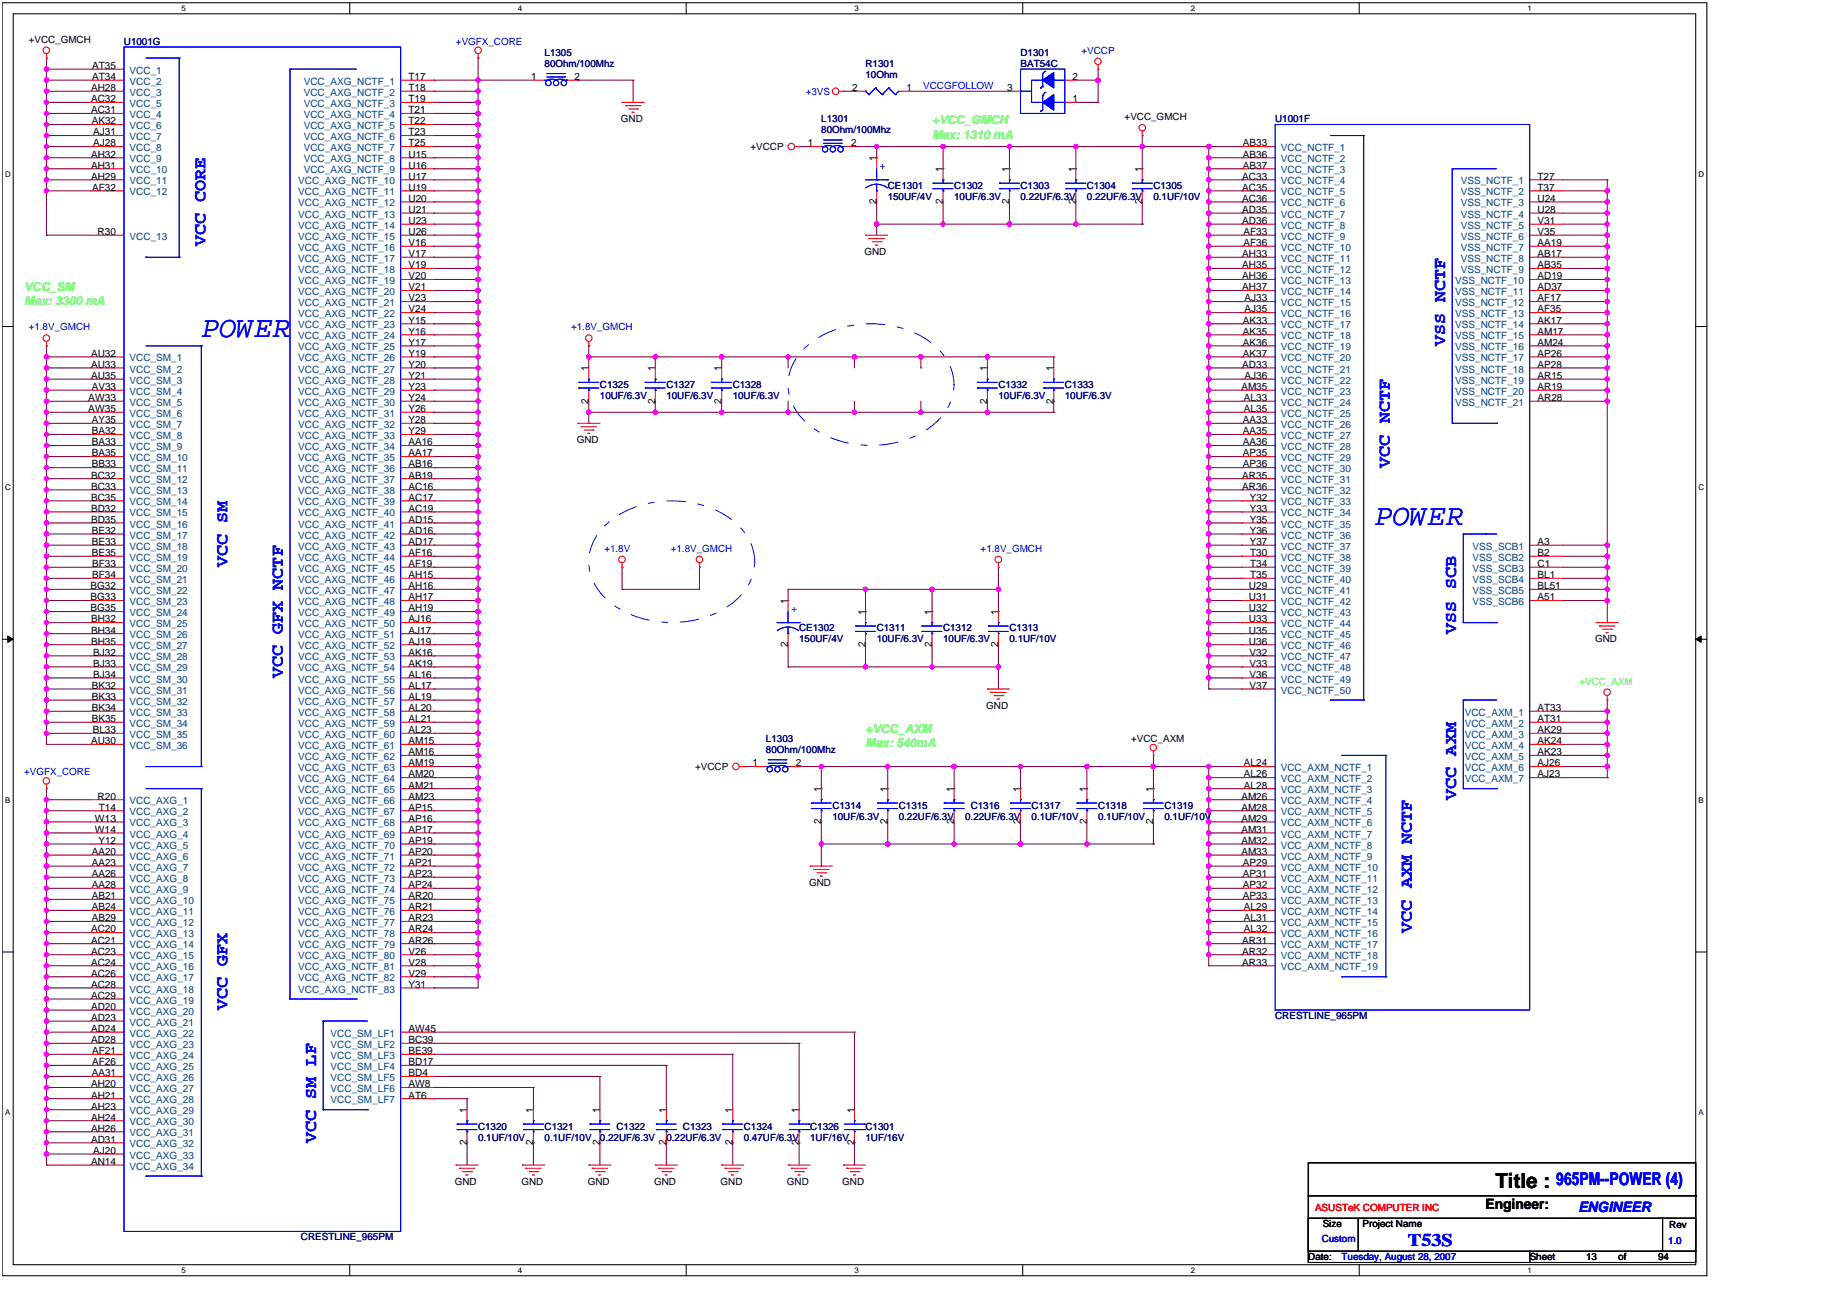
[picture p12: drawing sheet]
<svg xmlns="http://www.w3.org/2000/svg" width="297mm" height="210mm" viewBox="0 0 297 210" stroke-linecap="round" stroke-linejoin="round" font-family="sans-serif">
<defs><g id="words">
<g font-size="4.9" fill="#00f">
<text x="32.8" y="54.9">POWER</text>
<text x="224" y="85.6">POWER</text>
</g>
<text font-size="3.4" x="243.6" y="193.5">Title :</text>
<g font-size="2.9" fill="#00f">
<text x="33.5" y="40.1" transform="rotate(-90 33.5 40.1)">VCC CORE</text>
<text x="235.5" y="56.3" transform="rotate(-90 235.5 56.3)">VSS NCTF</text>
<text x="226.4" y="76.2" transform="rotate(-90 226.4 76.2)">VCC NCTF</text>
<text x="37.1" y="92.4" transform="rotate(-90 37.1 92.4)">VCC SM</text>
<text x="237.3" y="103.2" transform="rotate(-90 237.3 103.2)">VSS SCB</text>
<text x="46.1" y="110.5" transform="rotate(-90 46.1 110.5)">VCC GFX NCTF</text>
<text x="237.3" y="130.3" transform="rotate(-90 237.3 130.3)">VCC AXM</text>
<text x="230" y="151.9" transform="rotate(-90 230 151.9)">VCC AXM NCTF</text>
<text x="37.1" y="164.6" transform="rotate(-90 37.1 164.6)">VCC GFX</text>
<text x="51.5" y="186.2" transform="rotate(-90 51.5 186.2)">VCC SM LF</text>
<text x="253.5" y="193">965PM--POWER (4)</text>
<text x="229.4" y="202.9">T53S</text>
</g>
<text font-size="2.3" x="242" y="197">Engineer:</text>
<text font-size="2.3" fill="#00f" x="257.1" y="197.5">ENGINEER</text>
<g font-size="2" fill="#0f0">
<text x="151.8" y="20.3">+VCC_GMCH</text>
<text x="151.8" y="22.6">Max: 1310 mA</text>
<text x="4" y="47.3">VCC_SM</text>
<text x="4" y="49.6">Max: 3300 mA</text>
<text x="141" y="119.5">+VCC_AXM</text>
<text x="141" y="121.8">Max: 540mA</text>
</g>
<g font-size="1.6">
<text x="4.7" y="6.9">+VCC_GMCH</text>
<text x="15" y="11.2">AT35</text>
<text x="14.8" y="16.7">AC32</text>
<text x="14.8" y="14.8">AH28</text>
<text x="15" y="13">AT34</text>
<text x="66.5" y="14.8">T18</text>
<text x="66.5" y="16.7">T19</text>
<text x="66.5" y="13">T17</text>
<text x="86.5" y="13">1</text>
<text x="93.6" y="13">2</text>
<text x="138.8" y="14.8">2</text>
<text x="147.7" y="14.8">1</text>
<text x="164.1" y="14.8">3</text>
<text x="174.7" y="16.7">1</text>
<text x="174.7" y="13">2</text>
<text x="14.8" y="18.5">AC31</text>
<text x="14.9" y="20.3">AK32</text>
<text x="15.2" y="22.1">AJ31</text>
<text x="15.2" y="23.9">AJ28</text>
<text x="66.5" y="18.5">T21</text>
<text x="66.5" y="20.3">T22</text>
<text x="66.5" y="22.1">T23</text>
<text x="66.5" y="23.9">T25</text>
<text x="101.1" y="19.9">GND</text>
<text x="131.6" y="23.9">1</text>
<text x="138.7" y="23.9">2</text>
<text x="183.2" y="19.6">+VCC_GMCH</text>
<text x="202.5" y="23.9">AB33</text>
<text x="14.8" y="25.7">AH32</text>
<text x="14.8" y="27.5">AH31</text>
<text x="14.8" y="29.3">AH29</text>
<text x="66.5" y="29.3">U17</text>
<text x="66.5" y="25.7">U15</text>
<text x="66.5" y="27.5">U16</text>
<text x="122.3" y="24.4">+VCCP</text>
<text x="142.8" y="26.2" transform="rotate(-90 142.8 26.2)">1</text>
<text x="153.6" y="28" transform="rotate(-90 153.6 28)">1</text>
<text x="164.4" y="28" transform="rotate(-90 164.4 28)">1</text>
<text x="175.3" y="28" transform="rotate(-90 175.3 28)">1</text>
<text x="186.1" y="28" transform="rotate(-90 186.1 28)">1</text>
<text x="202.4" y="29.3">AC33</text>
<text x="202.5" y="25.7">AB36</text>
<text x="202.5" y="27.5">AB37</text>
<text x="250.5" y="29.3">T27</text>
<text x="15" y="31.1">AF32</text>
<text x="66.5" y="31.1">U19</text>
<text x="66.5" y="32.9">U20</text>
<text x="66.5" y="34.7">U21</text>
<text x="142.8" y="33.3" transform="rotate(-90 142.8 33.3)">2</text>
<text x="153.6" y="33.3" transform="rotate(-90 153.6 33.3)">2</text>
<text x="164.4" y="33.3" transform="rotate(-90 164.4 33.3)">2</text>
<text x="175.3" y="33.3" transform="rotate(-90 175.3 33.3)">2</text>
<text x="186.1" y="33.3" transform="rotate(-90 186.1 33.3)">2</text>
<text x="202.4" y="31.1">AC35</text>
<text x="202.4" y="32.9">AC36</text>
<text x="202.4" y="34.7">AD35</text>
<text x="250.5" y="31.1">T37</text>
<text x="250.5" y="32.9">U24</text>
<text x="250.5" y="34.7">U28</text>
<text x="15.9" y="38.3">R30</text>
<text x="66.5" y="36.5">U23</text>
<text x="66.5" y="38.3">U26</text>
<text x="66.5" y="40.1">V16</text>
<text x="66.5" y="41.9">V17</text>
<text x="140.8" y="41.6">GND</text>
<text x="202.4" y="41.9">AH33</text>
<text x="202.4" y="36.5">AD36</text>
<text x="202.6" y="38.3">AF33</text>
<text x="202.6" y="40.1">AF36</text>
<text x="250.5" y="36.5">V31</text>
<text x="250.5" y="38.3">V35</text>
<text x="250.5" y="41.9">AB17</text>
<text x="250.5" y="40.1">AA19</text>
<text x="66.5" y="43.7">V19</text>
<text x="66.5" y="45.5">V20</text>
<text x="66.5" y="47.3">V21</text>
<text x="202.4" y="43.7">AH35</text>
<text x="202.4" y="45.5">AH36</text>
<text x="202.4" y="47.3">AH37</text>
<text x="250.5" y="43.7">AB35</text>
<text x="250.5" y="45.5">AD19</text>
<text x="250.5" y="47.3">AD37</text>
<text x="66.5" y="49.1">V23</text>
<text x="66.5" y="50.9">V24</text>
<text x="66.5" y="52.7">Y15</text>
<text x="202.5" y="52.7">AK33</text>
<text x="202.7" y="49.1">AJ33</text>
<text x="202.7" y="50.9">AJ35</text>
<text x="250.5" y="49.1">AF17</text>
<text x="250.5" y="52.7">AK17</text>
<text x="250.5" y="50.9">AF35</text>
<text x="14.8" y="59.9">AU33</text>
<text x="14.8" y="58.1">AU32</text>
<text x="66.5" y="54.5">Y16</text>
<text x="66.5" y="56.3">Y17</text>
<text x="66.5" y="58.1">Y19</text>
<text x="66.5" y="59.9">Y20</text>
<text x="202.4" y="59.9">AD33</text>
<text x="202.5" y="58.1">AK37</text>
<text x="202.5" y="54.5">AK35</text>
<text x="202.5" y="56.3">AK36</text>
<text x="250.5" y="56.3">AM24</text>
<text x="250.5" y="58.1">AP26</text>
<text x="250.5" y="54.5">AM17</text>
<text x="250.5" y="59.9">AP28</text>
<text x="14.4" y="65.3">AW33</text>
<text x="14.8" y="61.7">AU35</text>
<text x="14.9" y="63.5">AV33</text>
<text x="66.5" y="61.7">Y21</text>
<text x="66.5" y="63.5">Y23</text>
<text x="66.5" y="65.3">Y24</text>
<text x="95.9" y="65.7" transform="rotate(-90 95.9 65.7)">2</text>
<text x="95.9" y="60.5" transform="rotate(-90 95.9 60.5)">1</text>
<text x="106.7" y="65.7" transform="rotate(-90 106.7 65.7)">2</text>
<text x="106.7" y="60.5" transform="rotate(-90 106.7 60.5)">1</text>
<text x="117.6" y="65.7" transform="rotate(-90 117.6 65.7)">2</text>
<text x="117.6" y="60.5" transform="rotate(-90 117.6 60.5)">1</text>
<text x="160.8" y="65.7" transform="rotate(-90 160.8 65.7)">2</text>
<text x="160.8" y="60.5" transform="rotate(-90 160.8 60.5)">1</text>
<text x="171.7" y="65.7" transform="rotate(-90 171.7 65.7)">2</text>
<text x="171.7" y="60.5" transform="rotate(-90 171.7 60.5)">1</text>
<text x="202.2" y="63.5">AM35</text>
<text x="202.7" y="65.3">AL33</text>
<text x="202.7" y="61.7">AJ36</text>
<text x="250.5" y="61.7">AR15</text>
<text x="250.5" y="63.5">AR19</text>
<text x="250.5" y="65.3">AR28</text>
<text x="14.4" y="67.1">AW35</text>
<text x="14.9" y="70.8">BA32</text>
<text x="15" y="68.9">AY35</text>
<text x="66.5" y="67.1">Y26</text>
<text x="66.5" y="68.9">Y28</text>
<text x="66.5" y="70.8">Y29</text>
<text x="202.5" y="68.9">AA33</text>
<text x="202.5" y="70.8">AA35</text>
<text x="202.7" y="67.1">AL35</text>
<text x="14.8" y="78">BC32</text>
<text x="14.9" y="74.4">BA35</text>
<text x="14.9" y="72.6">BA33</text>
<text x="14.9" y="76.2">BB33</text>
<text x="66.5" y="72.6">AA16</text>
<text x="66.5" y="74.4">AA17</text>
<text x="66.5" y="76.2">AB16</text>
<text x="66.5" y="78">AB19</text>
<text x="94" y="72.2">GND</text>
<text x="202.4" y="78">AR35</text>
<text x="202.5" y="74.4">AP35</text>
<text x="202.5" y="76.2">AP36</text>
<text x="202.5" y="72.6">AA36</text>
<text x="14.8" y="79.8">BC33</text>
<text x="14.8" y="81.6">BC35</text>
<text x="14.8" y="83.4">BD32</text>
<text x="66.5" y="79.8">AC16</text>
<text x="66.5" y="81.6">AC17</text>
<text x="66.5" y="83.4">AC19</text>
<text x="202.4" y="79.8">AR36</text>
<text x="203.6" y="81.6">Y32</text>
<text x="203.6" y="83.4">Y33</text>
<text x="14.8" y="85.2">BD35</text>
<text x="14.9" y="87">BE32</text>
<text x="14.9" y="88.8">BE33</text>
<text x="66.5" y="85.2">AD15</text>
<text x="66.5" y="87">AD16</text>
<text x="66.5" y="88.8">AD17</text>
<text x="203.6" y="85.2">Y35</text>
<text x="203.6" y="87">Y36</text>
<text x="203.6" y="88.8">Y37</text>
<text x="250.5" y="88.8">A3</text>
<text x="14.7" y="96">BG32</text>
<text x="14.9" y="90.6">BE35</text>
<text x="15" y="92.4">BF33</text>
<text x="15" y="94.2">BF34</text>
<text x="66.5" y="90.6">AF16</text>
<text x="66.5" y="92.4">AF19</text>
<text x="66.5" y="94.2">AH15</text>
<text x="66.5" y="96">AH16</text>
<text x="203.5" y="96">U29</text>
<text x="203.7" y="90.6">T30</text>
<text x="203.7" y="92.4">T34</text>
<text x="203.7" y="94.2">T35</text>
<text x="250.5" y="90.6">B2</text>
<text x="250.5" y="92.4">C1</text>
<text x="250.5" y="94.2">BL1</text>
<text x="250.5" y="96">BL51</text>
<text x="14.7" y="97.8">BG33</text>
<text x="14.7" y="99.6">BG35</text>
<text x="14.8" y="101.4">BH32</text>
<text x="66.5" y="97.8">AH17</text>
<text x="66.5" y="99.6">AH19</text>
<text x="66.5" y="101.4">AJ16</text>
<text x="128.4" y="98.4" transform="rotate(-90 128.4 98.4)">1</text>
<text x="141" y="100.2" transform="rotate(-90 141 100.2)">1</text>
<text x="151.8" y="100.2" transform="rotate(-90 151.8 100.2)">1</text>
<text x="162.6" y="100.2" transform="rotate(-90 162.6 100.2)">1</text>
<text x="203.5" y="97.8">U31</text>
<text x="203.5" y="99.6">U32</text>
<text x="203.5" y="101.4">U33</text>
<text x="250.5" y="97.8">A51</text>
<text x="14.8" y="103.2">BH34</text>
<text x="14.8" y="105">BH35</text>
<text x="15.2" y="106.8">BJ32</text>
<text x="66.5" y="103.2">AJ17</text>
<text x="66.5" y="105">AJ19</text>
<text x="66.5" y="106.8">AK16</text>
<text x="128.4" y="105.4" transform="rotate(-90 128.4 105.4)">2</text>
<text x="141" y="105.4" transform="rotate(-90 141 105.4)">2</text>
<text x="151.8" y="105.4" transform="rotate(-90 151.8 105.4)">2</text>
<text x="162.6" y="105.4" transform="rotate(-90 162.6 105.4)">2</text>
<text x="203.5" y="103.2">U35</text>
<text x="203.5" y="105">U36</text>
<text x="203.6" y="106.8">V32</text>
<text x="259.9" y="104.7">GND</text>
<text x="14.9" y="112.2">BK32</text>
<text x="15.2" y="110.4">BJ34</text>
<text x="15.2" y="108.6">BJ33</text>
<text x="66.5" y="108.6">AK19</text>
<text x="66.5" y="110.4">AL16</text>
<text x="66.5" y="112.2">AL17</text>
<text x="203.6" y="108.6">V33</text>
<text x="203.6" y="110.4">V36</text>
<text x="203.6" y="112.2">V37</text>
<text x="14.9" y="114">BK33</text>
<text x="14.9" y="115.8">BK34</text>
<text x="14.9" y="117.6">BK35</text>
<text x="15.1" y="119.4">BL33</text>
<text x="66.5" y="114">AL19</text>
<text x="66.5" y="115.8">AL20</text>
<text x="66.5" y="117.6">AL21</text>
<text x="66.5" y="119.4">AL23</text>
<text x="160.7" y="115.5">GND</text>
<text x="250.5" y="119.4">AK29</text>
<text x="250.5" y="117.6">AT31</text>
<text x="250.5" y="115.8">AT33</text>
<text x="14.8" y="121.2">AU30</text>
<text x="66.5" y="121.2">AM15</text>
<text x="66.5" y="123">AM16</text>
<text x="66.5" y="124.9">AM19</text>
<text x="113.2" y="125.4">+VCCP</text>
<text x="122.6" y="124.9">1</text>
<text x="129.7" y="124.9">2</text>
<text x="184.3" y="120.9">+VCC_AXM</text>
<text x="202.7" y="124.9">AL24</text>
<text x="250.5" y="121.2">AK24</text>
<text x="250.5" y="123">AK23</text>
<text x="250.5" y="124.9">AJ26</text>
<text x="15.9" y="130.3">R20</text>
<text x="66.5" y="128.5">AM21</text>
<text x="66.5" y="130.3">AM23</text>
<text x="66.5" y="126.7">AM20</text>
<text x="133.8" y="129" transform="rotate(-90 133.8 129)">1</text>
<text x="144.6" y="129" transform="rotate(-90 144.6 129)">1</text>
<text x="155.4" y="129" transform="rotate(-90 155.4 129)">1</text>
<text x="166.2" y="129" transform="rotate(-90 166.2 129)">1</text>
<text x="177.1" y="129" transform="rotate(-90 177.1 129)">1</text>
<text x="187.9" y="129" transform="rotate(-90 187.9 129)">1</text>
<text x="202.2" y="130.3">AM26</text>
<text x="202.7" y="126.7">AL26</text>
<text x="202.7" y="128.5">AL28</text>
<text x="250.5" y="126.7">AJ23</text>
<text x="15.5" y="133.9">W13</text>
<text x="15.5" y="135.7">W14</text>
<text x="16.1" y="137.5">Y12</text>
<text x="16.1" y="132.1">T14</text>
<text x="66.5" y="132.1">AP15</text>
<text x="66.5" y="133.9">AP16</text>
<text x="66.5" y="135.7">AP17</text>
<text x="66.5" y="137.5">AP19</text>
<text x="133.8" y="134.3" transform="rotate(-90 133.8 134.3)">2</text>
<text x="144.6" y="134.3" transform="rotate(-90 144.6 134.3)">2</text>
<text x="155.4" y="134.3" transform="rotate(-90 155.4 134.3)">2</text>
<text x="166.2" y="134.3" transform="rotate(-90 166.2 134.3)">2</text>
<text x="177.1" y="134.3" transform="rotate(-90 177.1 134.3)">2</text>
<text x="187.9" y="134.3" transform="rotate(-90 187.9 134.3)">2</text>
<text x="202.2" y="132.1">AM28</text>
<text x="202.2" y="133.9">AM29</text>
<text x="202.2" y="135.7">AM31</text>
<text x="202.2" y="137.5">AM32</text>
<text x="14.9" y="139.3">AA20</text>
<text x="14.9" y="141.1">AA23</text>
<text x="14.9" y="142.9">AA26</text>
<text x="66.5" y="139.3">AP20</text>
<text x="66.5" y="141.1">AP21</text>
<text x="66.5" y="142.9">AP23</text>
<text x="202.2" y="139.3">AM33</text>
<text x="202.5" y="141.1">AP29</text>
<text x="202.5" y="142.9">AP31</text>
<text x="14.9" y="144.7">AA28</text>
<text x="14.9" y="146.5">AB21</text>
<text x="14.9" y="148.3">AB24</text>
<text x="66.5" y="144.7">AP24</text>
<text x="66.5" y="146.5">AR20</text>
<text x="66.5" y="148.3">AR21</text>
<text x="131.8" y="144.4">GND</text>
<text x="202.5" y="144.7">AP32</text>
<text x="202.5" y="146.5">AP33</text>
<text x="202.7" y="148.3">AL29</text>
<text x="14.8" y="151.9">AC20</text>
<text x="14.8" y="153.7">AC21</text>
<text x="14.8" y="155.5">AC23</text>
<text x="14.9" y="150.1">AB29</text>
<text x="66.5" y="150.1">AR23</text>
<text x="66.5" y="151.9">AR24</text>
<text x="66.5" y="153.7">AR26</text>
<text x="66.5" y="155.5">V26</text>
<text x="202.4" y="153.7">AR31</text>
<text x="202.4" y="155.5">AR32</text>
<text x="202.7" y="150.1">AL31</text>
<text x="202.7" y="151.9">AL32</text>
<text x="14.8" y="157.3">AC24</text>
<text x="14.8" y="159.1">AC26</text>
<text x="14.8" y="160.9">AC28</text>
<text x="66.5" y="157.3">V28</text>
<text x="66.5" y="159.1">V29</text>
<text x="66.5" y="160.9">Y31</text>
<text x="202.4" y="157.3">AR33</text>
<text x="14.8" y="162.7">AC29</text>
<text x="14.8" y="164.5">AD20</text>
<text x="14.8" y="166.3">AD23</text>
<text x="14.8" y="168.1">AD24</text>
<text x="14.8" y="170">AD28</text>
<text x="15" y="171.7">AF21</text>
<text x="15" y="173.5">AF26</text>
<text x="66.5" y="168.1">AW45</text>
<text x="66.5" y="170">BC39</text>
<text x="66.5" y="171.7">BE39</text>
<text x="66.5" y="173.5">BD17</text>
<text x="14.8" y="177.1">AH20</text>
<text x="14.8" y="179">AH21</text>
<text x="14.9" y="175.3">AA31</text>
<text x="66.5" y="175.3">BD4</text>
<text x="66.5" y="177.1">AW8</text>
<text x="66.5" y="179">AT6</text>
<text x="14.8" y="180.8">AH23</text>
<text x="14.8" y="182.6">AH24</text>
<text x="14.8" y="184.4">AH26</text>
<text x="76.1" y="181.3" transform="rotate(-90 76.1 181.3)">1</text>
<text x="86.9" y="181.3" transform="rotate(-90 86.9 181.3)">1</text>
<text x="97.7" y="181.3" transform="rotate(-90 97.7 181.3)">1</text>
<text x="108.5" y="181.3" transform="rotate(-90 108.5 181.3)">1</text>
<text x="119.4" y="181.3" transform="rotate(-90 119.4 181.3)">1</text>
<text x="130.2" y="181.3" transform="rotate(-90 130.2 181.3)">1</text>
<text x="139.2" y="181.3" transform="rotate(-90 139.2 181.3)">1</text>
<text x="14.8" y="189.8">AN14</text>
<text x="14.8" y="186.2">AD31</text>
<text x="15.2" y="188">AJ20</text>
<text x="76.1" y="186.6" transform="rotate(-90 76.1 186.6)">2</text>
<text x="86.9" y="186.6" transform="rotate(-90 86.9 186.6)">2</text>
<text x="97.7" y="186.6" transform="rotate(-90 97.7 186.6)">2</text>
<text x="108.5" y="186.6" transform="rotate(-90 108.5 186.6)">2</text>
<text x="119.4" y="186.6" transform="rotate(-90 119.4 186.6)">2</text>
<text x="130.2" y="186.6" transform="rotate(-90 130.2 186.6)">2</text>
<text x="139.2" y="186.6" transform="rotate(-90 139.2 186.6)">2</text>
<text x="74.1" y="193">GND</text>
<text x="84.9" y="193">GND</text>
<text x="95.8" y="193">GND</text>
<text x="106.6" y="193">GND</text>
<text x="117.4" y="193">GND</text>
<text x="128.2" y="193">GND</text>
<text x="137.2" y="193">GND</text>
<text x="215.5" y="199.9">Size</text>
<text x="222" y="199.9">Project Name</text>
<text x="271.9" y="200.1">Rev</text>
<text x="213.1" y="205.3">Date:</text>
<text x="249.2" y="205.3">Sheet</text>
<text x="258.4" y="205.3">13</text>
<text x="263.6" y="205.3">of</text>
<text x="270.1" y="205.3">94</text>
</g>
<g font-size="1.6" fill="#000080">
<text x="20.2" y="7.3">U1001G</text>
<text x="88.7" y="9.1">L1305</text>
<text x="88.7" y="10.9">80Ohm/100Mhz</text>
<text x="141" y="10.9">R1301</text>
<text x="166.3" y="9.1">D1301</text>
<text x="166.3" y="10.9">BAT54C</text>
<text x="141" y="12.7">10Ohm</text>
<text x="133.8" y="19.9">L1301</text>
<text x="133.8" y="21.7">80Ohm/100Mhz</text>
<text x="207.7" y="19.9">U1001F</text>
<text x="144.6" y="30.7">CE1301</text>
<text x="144.6" y="32.5">150UF/4V</text>
<text x="155.4" y="30.7">C1302</text>
<text x="155.4" y="32.5">10UF/6.3V</text>
<text x="166.3" y="30.7">C1303</text>
<text x="166.3" y="32.5">0.22UF/6.3V</text>
<text x="177.1" y="30.7">C1304</text>
<text x="177.1" y="32.5">0.22UF/6.3V</text>
<text x="187.9" y="30.7">C1305</text>
<text x="187.9" y="32.5">0.1UF/10V</text>
<text x="97.7" y="63.2">C1325</text>
<text x="97.7" y="65">10UF/6.3V</text>
<text x="108.6" y="63.2">C1327</text>
<text x="108.6" y="65">10UF/6.3V</text>
<text x="119.4" y="63.2">C1328</text>
<text x="119.4" y="65">10UF/6.3V</text>
<text x="162.7" y="63.2">C1332</text>
<text x="162.7" y="65">10UF/6.3V</text>
<text x="173.5" y="63.2">C1333</text>
<text x="173.5" y="65">10UF/6.3V</text>
<text x="130.2" y="102.9">CE1302</text>
<text x="130.2" y="104.7">150UF/4V</text>
<text x="142.8" y="102.9">C1311</text>
<text x="142.8" y="104.7">10UF/6.3V</text>
<text x="153.6" y="102.9">C1312</text>
<text x="153.6" y="104.7">10UF/6.3V</text>
<text x="164.5" y="102.9">C1313</text>
<text x="164.5" y="104.7">0.1UF/10V</text>
<text x="124.8" y="120.9">L1303</text>
<text x="124.8" y="122.7">80Ohm/100Mhz</text>
<text x="135.6" y="131.7">C1314</text>
<text x="146.4" y="131.7">C1315</text>
<text x="158.2" y="131.7">C1316</text>
<text x="168.1" y="131.7">C1317</text>
<text x="178.9" y="131.7">C1318</text>
<text x="189.7" y="131.7">C1319</text>
<text x="135.6" y="133.5">10UF/6.3V</text>
<text x="146.4" y="133.5">0.22UF/6.3V</text>
<text x="157.2" y="133.5">0.22UF/6.3V</text>
<text x="168.1" y="133.5">0.1UF/10V</text>
<text x="178.9" y="133.5">0.1UF/10V</text>
<text x="189.7" y="133.5">0.1UF/10V</text>
<text x="207.7" y="166">CRESTLINE_965PM</text>
<text x="77.9" y="184">C1320</text>
<text x="77.9" y="185.8">0.1UF/10V</text>
<text x="88.7" y="184">C1321</text>
<text x="88.7" y="185.8">0.1UF/10V</text>
<text x="97.7" y="185.8">0.22UF/6.3V</text>
<text x="100.4" y="184">C1322</text>
<text x="108.6" y="185.8">0.22UF/6.3V</text>
<text x="111.3" y="184">C1323</text>
<text x="121.2" y="184">C1324</text>
<text x="121.2" y="185.8">0.47UF/6.3V</text>
<text x="132" y="184">C1326</text>
<text x="132" y="185.8">1UF/16V</text>
<text x="141" y="184">C1301</text>
<text x="141" y="185.8">1UF/16V</text>
<text x="49" y="202.1">CRESTLINE_965PM</text>
</g>
<g font-size="1.6" fill="#00f">
<text x="74.3" y="7.3">+VGFX_CORE</text>
<text x="176.2" y="8.7">+VCCP</text>
<text x="131.3" y="15.4">+3VS</text>
<text x="150.4" y="14.5">VCCGFOLLOW</text>
<text x="143.4" y="27.5">+</text>
<text x="4.7" y="53.8">+1.8V_GMCH</text>
<text x="93" y="53.8">+1.8V_GMCH</text>
<text x="98.5" y="89.9">+1.8V</text>
<text x="109.3" y="89.9">+1.8V_GMCH</text>
<text x="159.8" y="89.9">+1.8V_GMCH</text>
<text x="128.9" y="99.7">+</text>
<text x="4" y="126.3">+VGFX_CORE</text>
<text x="215.3" y="202.4">Custom</text>
<text x="271.8" y="202.6">1.0</text>
<text x="218.6" y="205.3">Tuesday, August 28, 2007</text>
</g>
<g font-size="1.6" fill="#004080">
<text x="21.1" y="17.4">VCC_5</text>
<text x="21.1" y="13.8">VCC_2</text>
<text x="21.1" y="12">VCC_1</text>
<text x="21.1" y="15.6">VCC_3</text>
<text x="49.5" y="15.6">VCC_AXG_NCTF_2</text>
<text x="49.5" y="17.4">VCC_AXG_NCTF_3</text>
<text x="49.5" y="13.8">VCC_AXG_NCTF_1</text>
<text x="21.1" y="21">VCC_6</text>
<text x="21.1" y="22.8">VCC_7</text>
<text x="21.1" y="19.2">VCC_4</text>
<text x="49.5" y="19.2">VCC_AXG_NCTF_4</text>
<text x="49.5" y="21">VCC_AXG_NCTF_5</text>
<text x="49.5" y="22.8">VCC_AXG_NCTF_6</text>
<text x="21.1" y="24.6">VCC_8</text>
<text x="21.1" y="26.4">VCC_9</text>
<text x="21.1" y="28.2">VCC_10</text>
<text x="49.5" y="24.6">VCC_AXG_NCTF_7</text>
<text x="49.5" y="26.4">VCC_AXG_NCTF_8</text>
<text x="49.5" y="28.2">VCC_AXG_NCTF_9</text>
<text x="208.7" y="24.6">VCC_NCTF_1</text>
<text x="208.7" y="26.4">VCC_NCTF_2</text>
<text x="208.7" y="28.2">VCC_NCTF_3</text>
<text x="21.1" y="30">VCC_11</text>
<text x="21.1" y="31.8">VCC_12</text>
<text x="48.6" y="30">VCC_AXG_NCTF_10</text>
<text x="48.6" y="31.8">VCC_AXG_NCTF_11</text>
<text x="48.6" y="33.6">VCC_AXG_NCTF_12</text>
<text x="48.6" y="35.5">VCC_AXG_NCTF_13</text>
<text x="208.7" y="30">VCC_NCTF_4</text>
<text x="208.7" y="31.8">VCC_NCTF_5</text>
<text x="208.7" y="33.6">VCC_NCTF_6</text>
<text x="208.7" y="35.5">VCC_NCTF_7</text>
<text x="238" y="30">VSS_NCTF_1</text>
<text x="238" y="31.8">VSS_NCTF_2</text>
<text x="238" y="33.6">VSS_NCTF_3</text>
<text x="238" y="35.5">VSS_NCTF_4</text>
<text x="21.1" y="39.1">VCC_13</text>
<text x="48.6" y="37.3">VCC_AXG_NCTF_14</text>
<text x="48.6" y="39.1">VCC_AXG_NCTF_15</text>
<text x="48.6" y="40.9">VCC_AXG_NCTF_16</text>
<text x="208.7" y="39.1">VCC_NCTF_9</text>
<text x="208.7" y="40.9">VCC_NCTF_10</text>
<text x="208.7" y="37.3">VCC_NCTF_8</text>
<text x="238" y="37.3">VSS_NCTF_5</text>
<text x="238" y="39.1">VSS_NCTF_6</text>
<text x="238" y="40.9">VSS_NCTF_7</text>
<text x="48.6" y="42.7">VCC_AXG_NCTF_17</text>
<text x="48.6" y="44.5">VCC_AXG_NCTF_18</text>
<text x="48.6" y="46.3">VCC_AXG_NCTF_19</text>
<text x="208.7" y="42.7">VCC_NCTF_11</text>
<text x="208.7" y="44.5">VCC_NCTF_12</text>
<text x="208.7" y="46.3">VCC_NCTF_13</text>
<text x="237.1" y="46.3">VSS_NCTF_10</text>
<text x="238" y="42.7">VSS_NCTF_8</text>
<text x="238" y="44.5">VSS_NCTF_9</text>
<text x="48.6" y="48.1">VCC_AXG_NCTF_20</text>
<text x="48.6" y="49.9">VCC_AXG_NCTF_21</text>
<text x="48.6" y="51.7">VCC_AXG_NCTF_22</text>
<text x="48.6" y="53.5">VCC_AXG_NCTF_23</text>
<text x="208.7" y="48.1">VCC_NCTF_14</text>
<text x="208.7" y="49.9">VCC_NCTF_15</text>
<text x="208.7" y="53.5">VCC_NCTF_17</text>
<text x="208.7" y="51.7">VCC_NCTF_16</text>
<text x="237.1" y="48.1">VSS_NCTF_11</text>
<text x="237.1" y="49.9">VSS_NCTF_12</text>
<text x="237.1" y="53.5">VSS_NCTF_14</text>
<text x="237.1" y="51.7">VSS_NCTF_13</text>
<text x="21.1" y="58.9">VCC_SM_1</text>
<text x="48.6" y="55.3">VCC_AXG_NCTF_24</text>
<text x="48.6" y="57.1">VCC_AXG_NCTF_25</text>
<text x="48.6" y="58.9">VCC_AXG_NCTF_26</text>
<text x="208.7" y="58.9">VCC_NCTF_20</text>
<text x="208.7" y="55.3">VCC_NCTF_18</text>
<text x="208.7" y="57.1">VCC_NCTF_19</text>
<text x="237.1" y="57.1">VSS_NCTF_16</text>
<text x="237.1" y="58.9">VSS_NCTF_17</text>
<text x="237.1" y="55.3">VSS_NCTF_15</text>
<text x="21.1" y="60.7">VCC_SM_2</text>
<text x="21.1" y="62.5">VCC_SM_3</text>
<text x="21.1" y="64.3">VCC_SM_4</text>
<text x="48.6" y="60.7">VCC_AXG_NCTF_27</text>
<text x="48.6" y="62.5">VCC_AXG_NCTF_28</text>
<text x="48.6" y="64.3">VCC_AXG_NCTF_29</text>
<text x="208.7" y="60.7">VCC_NCTF_21</text>
<text x="208.7" y="62.5">VCC_NCTF_22</text>
<text x="208.7" y="64.3">VCC_NCTF_23</text>
<text x="237.1" y="62.5">VSS_NCTF_19</text>
<text x="237.1" y="64.3">VSS_NCTF_20</text>
<text x="237.1" y="60.7">VSS_NCTF_18</text>
<text x="21.1" y="67.9">VCC_SM_6</text>
<text x="21.1" y="69.7">VCC_SM_7</text>
<text x="21.1" y="71.5">VCC_SM_8</text>
<text x="21.1" y="66.1">VCC_SM_5</text>
<text x="48.6" y="66.1">VCC_AXG_NCTF_30</text>
<text x="48.6" y="67.9">VCC_AXG_NCTF_31</text>
<text x="48.6" y="69.7">VCC_AXG_NCTF_32</text>
<text x="48.6" y="71.5">VCC_AXG_NCTF_33</text>
<text x="208.7" y="66.1">VCC_NCTF_24</text>
<text x="208.7" y="67.9">VCC_NCTF_25</text>
<text x="208.7" y="69.7">VCC_NCTF_26</text>
<text x="208.7" y="71.5">VCC_NCTF_27</text>
<text x="237.1" y="66.1">VSS_NCTF_21</text>
<text x="21.1" y="75.1">VCC_SM_10</text>
<text x="21.1" y="73.3">VCC_SM_9</text>
<text x="21.1" y="76.9">VCC_SM_11</text>
<text x="48.6" y="73.3">VCC_AXG_NCTF_34</text>
<text x="48.6" y="75.1">VCC_AXG_NCTF_35</text>
<text x="48.6" y="76.9">VCC_AXG_NCTF_36</text>
<text x="208.7" y="75.1">VCC_NCTF_29</text>
<text x="208.7" y="76.9">VCC_NCTF_30</text>
<text x="208.7" y="73.3">VCC_NCTF_28</text>
<text x="21.1" y="78.7">VCC_SM_12</text>
<text x="21.1" y="80.5">VCC_SM_13</text>
<text x="21.1" y="82.3">VCC_SM_14</text>
<text x="48.6" y="78.7">VCC_AXG_NCTF_37</text>
<text x="48.6" y="80.5">VCC_AXG_NCTF_38</text>
<text x="48.6" y="82.3">VCC_AXG_NCTF_39</text>
<text x="208.7" y="78.7">VCC_NCTF_31</text>
<text x="208.7" y="80.5">VCC_NCTF_32</text>
<text x="208.7" y="82.3">VCC_NCTF_33</text>
<text x="21.1" y="84.1">VCC_SM_15</text>
<text x="21.1" y="85.9">VCC_SM_16</text>
<text x="21.1" y="87.7">VCC_SM_17</text>
<text x="21.1" y="89.6">VCC_SM_18</text>
<text x="48.6" y="84.1">VCC_AXG_NCTF_40</text>
<text x="48.6" y="85.9">VCC_AXG_NCTF_41</text>
<text x="48.6" y="87.7">VCC_AXG_NCTF_42</text>
<text x="48.6" y="89.6">VCC_AXG_NCTF_43</text>
<text x="208.7" y="84.1">VCC_NCTF_34</text>
<text x="208.7" y="85.9">VCC_NCTF_35</text>
<text x="208.7" y="87.7">VCC_NCTF_36</text>
<text x="208.7" y="89.6">VCC_NCTF_37</text>
<text x="239.9" y="89.6">VSS_SCB1</text>
<text x="21.1" y="93.2">VCC_SM_20</text>
<text x="21.1" y="91.4">VCC_SM_19</text>
<text x="21.1" y="95">VCC_SM_21</text>
<text x="48.6" y="91.4">VCC_AXG_NCTF_44</text>
<text x="48.6" y="93.2">VCC_AXG_NCTF_45</text>
<text x="48.6" y="95">VCC_AXG_NCTF_46</text>
<text x="208.7" y="91.4">VCC_NCTF_38</text>
<text x="208.7" y="93.2">VCC_NCTF_39</text>
<text x="208.7" y="95">VCC_NCTF_40</text>
<text x="239.9" y="91.4">VSS_SCB2</text>
<text x="239.9" y="93.2">VSS_SCB3</text>
<text x="239.9" y="95">VSS_SCB4</text>
<text x="21.1" y="96.8">VCC_SM_22</text>
<text x="21.1" y="98.6">VCC_SM_23</text>
<text x="21.1" y="100.4">VCC_SM_24</text>
<text x="48.6" y="96.8">VCC_AXG_NCTF_47</text>
<text x="48.6" y="98.6">VCC_AXG_NCTF_48</text>
<text x="48.6" y="100.4">VCC_AXG_NCTF_49</text>
<text x="208.7" y="98.6">VCC_NCTF_42</text>
<text x="208.7" y="96.8">VCC_NCTF_41</text>
<text x="208.7" y="100.4">VCC_NCTF_43</text>
<text x="239.9" y="96.8">VSS_SCB5</text>
<text x="239.9" y="98.6">VSS_SCB6</text>
<text x="21.1" y="102.2">VCC_SM_25</text>
<text x="21.1" y="104">VCC_SM_26</text>
<text x="21.1" y="105.8">VCC_SM_27</text>
<text x="21.1" y="107.6">VCC_SM_28</text>
<text x="48.6" y="102.2">VCC_AXG_NCTF_50</text>
<text x="48.6" y="104">VCC_AXG_NCTF_51</text>
<text x="48.6" y="105.8">VCC_AXG_NCTF_52</text>
<text x="48.6" y="107.6">VCC_AXG_NCTF_53</text>
<text x="208.7" y="102.2">VCC_NCTF_44</text>
<text x="208.7" y="104">VCC_NCTF_45</text>
<text x="208.7" y="105.8">VCC_NCTF_46</text>
<text x="208.7" y="107.6">VCC_NCTF_47</text>
<text x="21.1" y="111.2">VCC_SM_30</text>
<text x="21.1" y="109.4">VCC_SM_29</text>
<text x="21.1" y="113">VCC_SM_31</text>
<text x="48.6" y="109.4">VCC_AXG_NCTF_54</text>
<text x="48.6" y="111.2">VCC_AXG_NCTF_55</text>
<text x="48.6" y="113">VCC_AXG_NCTF_56</text>
<text x="208.7" y="109.4">VCC_NCTF_48</text>
<text x="208.7" y="111.2">VCC_NCTF_49</text>
<text x="208.7" y="113">VCC_NCTF_50</text>
<text x="21.1" y="114.8">VCC_SM_32</text>
<text x="21.1" y="116.6">VCC_SM_33</text>
<text x="21.1" y="118.4">VCC_SM_34</text>
<text x="48.6" y="114.8">VCC_AXG_NCTF_57</text>
<text x="48.6" y="116.6">VCC_AXG_NCTF_58</text>
<text x="48.6" y="118.4">VCC_AXG_NCTF_59</text>
<text x="238.6" y="118.4">VCC_AXM_2</text>
<text x="238.6" y="116.6">VCC_AXM_1</text>
<text x="21.1" y="120.2">VCC_SM_35</text>
<text x="21.1" y="122">VCC_SM_36</text>
<text x="48.6" y="120.2">VCC_AXG_NCTF_60</text>
<text x="48.6" y="122">VCC_AXG_NCTF_61</text>
<text x="48.6" y="123.8">VCC_AXG_NCTF_62</text>
<text x="48.6" y="125.6">VCC_AXG_NCTF_63</text>
<text x="208.7" y="125.6">VCC_AXM_NCTF_1</text>
<text x="238.6" y="122">VCC_AXM_4</text>
<text x="238.6" y="123.8">VCC_AXM_5</text>
<text x="238.6" y="125.6">VCC_AXM_6</text>
<text x="238.6" y="120.2">VCC_AXM_3</text>
<text x="21.1" y="131">VCC_AXG_1</text>
<text x="48.6" y="129.2">VCC_AXG_NCTF_65</text>
<text x="48.6" y="131">VCC_AXG_NCTF_66</text>
<text x="48.6" y="127.4">VCC_AXG_NCTF_64</text>
<text x="208.7" y="127.4">VCC_AXM_NCTF_2</text>
<text x="208.7" y="129.2">VCC_AXM_NCTF_3</text>
<text x="208.7" y="131">VCC_AXM_NCTF_4</text>
<text x="238.6" y="127.4">VCC_AXM_7</text>
<text x="21.1" y="132.8">VCC_AXG_2</text>
<text x="21.1" y="134.6">VCC_AXG_3</text>
<text x="21.1" y="136.4">VCC_AXG_4</text>
<text x="48.6" y="132.8">VCC_AXG_NCTF_67</text>
<text x="48.6" y="134.6">VCC_AXG_NCTF_68</text>
<text x="48.6" y="136.4">VCC_AXG_NCTF_69</text>
<text x="208.7" y="132.8">VCC_AXM_NCTF_5</text>
<text x="208.7" y="134.6">VCC_AXM_NCTF_6</text>
<text x="208.7" y="136.4">VCC_AXM_NCTF_7</text>
<text x="21.1" y="138.2">VCC_AXG_5</text>
<text x="21.1" y="140">VCC_AXG_6</text>
<text x="21.1" y="141.8">VCC_AXG_7</text>
<text x="21.1" y="143.7">VCC_AXG_8</text>
<text x="48.6" y="138.2">VCC_AXG_NCTF_70</text>
<text x="48.6" y="140">VCC_AXG_NCTF_71</text>
<text x="48.6" y="141.8">VCC_AXG_NCTF_72</text>
<text x="48.6" y="143.7">VCC_AXG_NCTF_73</text>
<text x="208.7" y="141.8">VCC_AXM_NCTF_10</text>
<text x="208.7" y="143.7">VCC_AXM_NCTF_11</text>
<text x="208.7" y="138.2">VCC_AXM_NCTF_8</text>
<text x="208.7" y="140">VCC_AXM_NCTF_9</text>
<text x="21.1" y="145.5">VCC_AXG_9</text>
<text x="21.1" y="147.3">VCC_AXG_10</text>
<text x="21.1" y="149.1">VCC_AXG_11</text>
<text x="48.6" y="145.5">VCC_AXG_NCTF_74</text>
<text x="48.6" y="147.3">VCC_AXG_NCTF_75</text>
<text x="48.6" y="149.1">VCC_AXG_NCTF_76</text>
<text x="208.7" y="149.1">VCC_AXM_NCTF_14</text>
<text x="208.7" y="145.5">VCC_AXM_NCTF_12</text>
<text x="208.7" y="147.3">VCC_AXM_NCTF_13</text>
<text x="21.1" y="150.9">VCC_AXG_12</text>
<text x="21.1" y="152.7">VCC_AXG_13</text>
<text x="21.1" y="154.5">VCC_AXG_14</text>
<text x="48.6" y="150.9">VCC_AXG_NCTF_77</text>
<text x="48.6" y="152.7">VCC_AXG_NCTF_78</text>
<text x="48.6" y="154.5">VCC_AXG_NCTF_79</text>
<text x="208.7" y="154.5">VCC_AXM_NCTF_17</text>
<text x="208.7" y="150.9">VCC_AXM_NCTF_15</text>
<text x="208.7" y="152.7">VCC_AXM_NCTF_16</text>
<text x="21.1" y="156.3">VCC_AXG_15</text>
<text x="21.1" y="158.1">VCC_AXG_16</text>
<text x="21.1" y="159.9">VCC_AXG_17</text>
<text x="21.1" y="161.7">VCC_AXG_18</text>
<text x="48.6" y="156.3">VCC_AXG_NCTF_80</text>
<text x="48.6" y="158.1">VCC_AXG_NCTF_81</text>
<text x="48.6" y="159.9">VCC_AXG_NCTF_82</text>
<text x="48.6" y="161.7">VCC_AXG_NCTF_83</text>
<text x="208.7" y="156.3">VCC_AXM_NCTF_18</text>
<text x="208.7" y="158.1">VCC_AXM_NCTF_19</text>
<text x="21.1" y="163.5">VCC_AXG_19</text>
<text x="21.1" y="165.3">VCC_AXG_20</text>
<text x="21.1" y="167.1">VCC_AXG_21</text>
<text x="21.1" y="168.9">VCC_AXG_22</text>
<text x="21.1" y="170.7">VCC_AXG_23</text>
<text x="21.1" y="172.5">VCC_AXG_24</text>
<text x="53.9" y="168.9">VCC_SM_LF1</text>
<text x="53.9" y="170.7">VCC_SM_LF2</text>
<text x="53.9" y="172.5">VCC_SM_LF3</text>
<text x="21.1" y="174.3">VCC_AXG_25</text>
<text x="21.1" y="177.9">VCC_AXG_27</text>
<text x="21.1" y="179.7">VCC_AXG_28</text>
<text x="21.1" y="176.1">VCC_AXG_26</text>
<text x="53.9" y="174.3">VCC_SM_LF4</text>
<text x="53.9" y="176.1">VCC_SM_LF5</text>
<text x="53.9" y="177.9">VCC_SM_LF6</text>
<text x="53.9" y="179.7">VCC_SM_LF7</text>
<text x="21.1" y="181.5">VCC_AXG_29</text>
<text x="21.1" y="183.3">VCC_AXG_30</text>
<text x="21.1" y="185.1">VCC_AXG_31</text>
<text x="21.1" y="188.7">VCC_AXG_33</text>
<text x="21.1" y="190.5">VCC_AXG_34</text>
<text x="21.1" y="186.9">VCC_AXG_32</text>
</g>
<text font-size="1.6" fill="#80ff00" x="257.3" y="111.5">+VCC_AXM</text>
<text font-size="1.6" fill="#f00" x="214.2" y="197.4">ASUSTeK COMPUTER INC</text>
<g font-size="1.3">
<text x="29.6" y="1.8">5</text>
<text x="84.4" y="1.8">4</text>
<text x="139.2" y="1.8">3</text>
<text x="194" y="1.8">2</text>
<text x="248.8" y="1.8">1</text>
<text x=".8" y="28.9">D</text>
<text x="276.7" y="28.9">D</text>
<text x=".8" y="79.8">C</text>
<text x="276.7" y="79.8">C</text>
<text x=".8" y="130.8">B</text>
<text x="276.7" y="130.8">B</text>
<text x=".8" y="181.7">A</text>
<text x="276.7" y="181.7">A</text>
<text x="29.6" y="207.4">5</text>
<text x="84.4" y="207.4">4</text>
<text x="139.2" y="207.4">3</text>
<text x="194" y="207.4">2</text>
<text x="248.8" y="207.4">1</text>
</g>
</g></defs>
<path d="M.4 .4h277.7v207.4h-277.7zM2.2 2.2h274.1v203.8h-274.1z" fill="none" stroke="#000" stroke-width=".17"/>
<g fill="#fff">
<path d="M29.6 .6h.7v1.5h-.7z"/>
<path d="M29.6 206.2h.7v1.5h-.7z"/>
</g>
<path d="M57 .4v1.8M57 206v1.8" fill="none" stroke="#000" stroke-width=".17"/>
<g fill="#fff">
<path d="M84.4 .6h.7v1.5h-.7z"/>
<path d="M84.4 206.2h.7v1.5h-.7z"/>
</g>
<path d="M111.8 .4v1.8M111.8 206v1.8" fill="none" stroke="#000" stroke-width=".17"/>
<g fill="#fff">
<path d="M139.2 .6h.7v1.5h-.7z"/>
<path d="M139.2 206.2h.7v1.5h-.7z"/>
</g>
<path d="M166.6 .4v1.8M166.6 206v1.8" fill="none" stroke="#000" stroke-width=".17"/>
<g fill="#fff">
<path d="M194 .6h.7v1.5h-.7z"/>
<path d="M194 206.2h.7v1.5h-.7z"/>
</g>
<path d="M221.4 .4v1.8M221.4 206v1.8" fill="none" stroke="#000" stroke-width=".17"/>
<g fill="#fff">
<path d="M248.8 .6h.8v1.5h-.8z"/>
<path d="M248.8 206.2h.8v1.5h-.8z"/>
<path d="M.8 27.7h.9v1.5h-.9z"/>
<path d="M276.7 27.7h1v1.5h-1z"/>
<path d="M.8 78.7h.9v1.4h-.9z"/>
<path d="M276.7 78.7h1v1.4h-1z"/>
</g>
<path d="M.4 53.2h1.8M276.3 53.2h1.8" fill="none" stroke="#000" stroke-width=".17"/>
<g fill="#fff">
<path d="M.8 129.6h.9v1.4h-.9z"/>
<path d="M276.7 129.6h.9v1.4h-.9z"/>
</g>
<path d="M.4 104.1h1.8M276.3 104.1h1.8" fill="none" stroke="#000" stroke-width=".17"/>
<path d="M1.3 103.6l.9 .5-.9 .6zM276.3 104.1l.8-.5v1.1z" fill="#000"/>
<path d="M1.3 103.6l.9 .5-.9 .6zM276.3 104.1l.8-.5v1.1z" fill="none" stroke="#000" stroke-width=".16"/>
<g fill="#fff">
<path d="M.8 180.6h.9v1.4h-.9z"/>
<path d="M276.7 180.6h.9v1.4h-.9z"/>
</g>
<path d="M.4 155.1h1.8M276.3 155.1h1.8" fill="none" stroke="#000" stroke-width=".17"/>
<path d="M77.9 43.7h.1M77.9 43.7v1.8M70.7 70.8h.1M70.7 70.8h7.2M77.9 99.6h.1M77.9 99.6v1.8" fill="none" stroke="#800040" stroke-width=".17"/>
<circle cx="77.9" cy="99.6" r=".35" fill="#f0f"/>
<circle cx="77.9" cy="99.6" r=".35" fill="none" stroke="#f0f" stroke-width=".17"/>
<path d="M70.7 132.1h.1M70.7 132.1h7.2M70.7 150.1h.1M70.7 150.1h7.2" fill="none" stroke="#800040" stroke-width=".17"/>
<circle cx="77.9" cy="150.1" r=".35" fill="#f0f"/>
<circle cx="77.9" cy="150.1" r=".35" fill="none" stroke="#f0f" stroke-width=".17"/>
<path d="M7.6 59.9h.1M7.6 59.9v1.9M196.9 43.7h.1M196.9 47.3h.1M196.9 41.9v1.8M196.9 45.5v1.8M141 99.6h.1M141 96v3.6M70.7 161h.1M70.7 161h7.2" fill="none" stroke="#800040" stroke-width=".17"/>
<circle cx="7.6" cy="59.9" r=".35" fill="#f0f"/>
<circle cx="7.6" cy="59.9" r=".35" fill="none" stroke="#f0f" stroke-width=".17"/>
<path d="M70.7 106.9h.1M70.7 106.9h7.2M144.6 124.9h10.8M155.4 124.9h.1" fill="none" stroke="#800040" stroke-width=".17"/>
<circle cx="155.4" cy="124.9" r=".35" fill="#f0f"/>
<circle cx="155.4" cy="124.9" r=".35" fill="none" stroke="#f0f" stroke-width=".17"/>
<path d="M196.9 38.3h.1M196.9 36.5v1.8" fill="none" stroke="#800040" stroke-width=".17"/>
<circle cx="196.9" cy="38.3" r=".35" fill="#f0f"/>
<circle cx="196.9" cy="38.3" r=".35" fill="none" stroke="#f0f" stroke-width=".17"/>
<path d="M196.9 90.6h.1M196.9 88.8v1.8" fill="none" stroke="#800040" stroke-width=".17"/>
<circle cx="196.9" cy="90.6" r=".35" fill="#f0f"/>
<circle cx="196.9" cy="90.6" r=".35" fill="none" stroke="#f0f" stroke-width=".17"/>
<path d="M70.7 32.9h.1M70.7 32.9h7.2M261.8 52.8h.1M261.8 50.9v1.9M70.7 74.4h.1M70.7 74.4h7.2" fill="none" stroke="#800040" stroke-width=".17"/>
<circle cx="77.9" cy="32.9" r=".35" fill="#f0f"/>
<circle cx="77.9" cy="32.9" r=".35" fill="none" stroke="#f0f" stroke-width=".17"/>
<path d="M142.8 23.9h10.8M153.6 23.9h.1M77.9 146.5h.1M77.9 146.5v1.8" fill="none" stroke="#800040" stroke-width=".17"/>
<circle cx="153.6" cy="23.9" r=".35" fill="#f0f"/>
<circle cx="153.6" cy="23.9" r=".35" fill="none" stroke="#f0f" stroke-width=".17"/>
<path d="M139.2 23.9h3.6M142.8 23.9h.1" fill="none" stroke="#800040" stroke-width=".17"/>
<circle cx="142.8" cy="23.9" r=".35" fill="#f0f"/>
<circle cx="142.8" cy="23.9" r=".35" fill="none" stroke="#f0f" stroke-width=".17"/>
<path d="M175.3 36.5h10.8M186.1 36.5h.1M261.8 38.3h.1M261.8 36.5v1.8M77.9 65.4h.1M77.9 65.4v1.8M77.9 139.3h.1M77.9 139.3v1.8" fill="none" stroke="#800040" stroke-width=".17"/>
<circle cx="77.9" cy="139.3" r=".35" fill="#f0f"/>
<circle cx="77.9" cy="139.3" r=".35" fill="none" stroke="#f0f" stroke-width=".17"/>
<path d="M77.9 22.1h.1M77.9 22.1v1.8M7.6 135.7h.1M7.6 135.7v1.8" fill="none" stroke="#800040" stroke-width=".17"/>
<circle cx="7.6" cy="135.7" r=".35" fill="#f0f"/>
<circle cx="7.6" cy="135.7" r=".35" fill="none" stroke="#f0f" stroke-width=".17"/>
<path d="M77.9 103.2h.1M77.9 103.2v1.8" fill="none" stroke="#800040" stroke-width=".17"/>
<circle cx="77.9" cy="103.2" r=".35" fill="#f0f"/>
<circle cx="77.9" cy="103.2" r=".35" fill="none" stroke="#f0f" stroke-width=".17"/>
<path d="M7.6 76.2h.1M7.6 76.2h7.2M7.6 94.2h.1M7.6 94.2h7.2" fill="none" stroke="#800040" stroke-width=".17"/>
<circle cx="7.6" cy="94.2" r=".35" fill="#f0f"/>
<circle cx="7.6" cy="94.2" r=".35" fill="none" stroke="#f0f" stroke-width=".17"/>
<path d="M133.8 124.9h10.8M144.6 124.9h.1" fill="none" stroke="#800040" stroke-width=".17"/>
<circle cx="144.6" cy="124.9" r=".35" fill="#f0f"/>
<circle cx="144.6" cy="124.9" r=".35" fill="none" stroke="#f0f" stroke-width=".17"/>
<g fill="none" stroke="#800040" stroke-width=".17">
<path d="M70.7 56.3h.1M70.7 56.3h7.2M196.9 59.9h5.4M202.3 59.9h.1M261.8 41.9h.1M261.8 40.1v1.8M196.9 61.8h5.4M196.9 76.2h5.4M202.3 61.8h.1M202.3 76.2h.1M7.6 132.1h.1M7.6 132.1h7.2"/>
<path d="M119.4 186.2h.1M119.4 186.2v3.6"/>
</g>
<circle cx="196.9" cy="76.2" r=".35" fill="#f0f"/>
<circle cx="196.9" cy="76.2" r=".35" fill="none" stroke="#f0f" stroke-width=".17"/>
<path d="M70.7 45.5h.1M70.7 45.5h7.2" fill="none" stroke="#800040" stroke-width=".17"/>
<circle cx="77.9" cy="45.5" r=".35" fill="#f0f"/>
<circle cx="77.9" cy="45.5" r=".35" fill="none" stroke="#f0f" stroke-width=".17"/>
<path d="M77.9 78h.1M77.9 78v1.8M101.3 92.4h.1M101.3 92.4v3.6M7.6 170h.1M7.6 170h7.2" fill="none" stroke="#800040" stroke-width=".17"/>
<circle cx="77.9" cy="78" r=".35" fill="#f0f"/>
<circle cx="77.9" cy="78" r=".35" fill="none" stroke="#f0f" stroke-width=".17"/>
<path d="M70.7 52.8h.1M70.7 52.8h7.2M7.6 159.1h.1M7.6 159.1v1.9" fill="none" stroke="#800040" stroke-width=".17"/>
<circle cx="7.6" cy="159.1" r=".35" fill="#f0f"/>
<circle cx="7.6" cy="159.1" r=".35" fill="none" stroke="#f0f" stroke-width=".17"/>
<path d="M70.7 40.1h.1M70.7 40.1h7.2" fill="none" stroke="#800040" stroke-width=".17"/>
<circle cx="77.9" cy="40.1" r=".35" fill="#f0f"/>
<circle cx="77.9" cy="40.1" r=".35" fill="none" stroke="#f0f" stroke-width=".17"/>
<path d="M7.6 27.5h.1M7.6 27.5h7.2M7.6 110.5h.1M7.6 110.5h7.2" fill="none" stroke="#800040" stroke-width=".17"/>
<circle cx="7.6" cy="110.4" r=".35" fill="#f0f"/>
<circle cx="7.6" cy="110.4" r=".35" fill="none" stroke="#f0f" stroke-width=".17"/>
<path d="M196.9 54.6h.1M196.9 52.8v1.8M7.6 106.9h.1M7.6 106.9h7.2" fill="none" stroke="#800040" stroke-width=".17"/>
<circle cx="196.9" cy="54.5" r=".35" fill="#f0f"/>
<circle cx="196.9" cy="54.5" r=".35" fill="none" stroke="#f0f" stroke-width=".17"/>
<path d="M7.6 99.6h.1M7.6 99.6v1.8M261.8 115.9h.1M261.8 115.9v1.8M196.9 130.3h5.4M202.3 130.3h.1" fill="none" stroke="#800040" stroke-width=".17"/>
<circle cx="7.6" cy="99.6" r=".35" fill="#f0f"/>
<circle cx="7.6" cy="99.6" r=".35" fill="none" stroke="#f0f" stroke-width=".17"/>
<path d="M7.6 74.4h.1M7.6 74.4h7.2" fill="none" stroke="#800040" stroke-width=".17"/>
<circle cx="7.6" cy="74.4" r=".35" fill="#f0f"/>
<circle cx="7.6" cy="74.4" r=".35" fill="none" stroke="#f0f" stroke-width=".17"/>
<path d="M196.9 108.7h5.4M202.3 108.7h.1" fill="none" stroke="#800040" stroke-width=".17"/>
<circle cx="196.9" cy="108.6" r=".35" fill="#f0f"/>
<circle cx="196.9" cy="108.6" r=".35" fill="none" stroke="#f0f" stroke-width=".17"/>
<path d="M153.6 36.5h10.9M164.5 36.5h.1M186.1 23.9h10.8M196.9 23.9h.1M77.9 47.3h.1M77.9 47.3v1.8M7.6 128.5h.1M7.6 128.5v1.8M70.7 171.8h.1M70.7 171.8h48.7" fill="none" stroke="#800040" stroke-width=".17"/>
<circle cx="153.6" cy="36.5" r=".35" fill="#f0f"/>
<circle cx="153.6" cy="36.5" r=".35" fill="none" stroke="#f0f" stroke-width=".17"/>
<circle cx="164.4" cy="36.5" r=".35" fill="#f0f"/>
<circle cx="164.4" cy="36.5" r=".35" fill="none" stroke="#f0f" stroke-width=".17"/>
<path d="M196.9 63.6h5.4M202.3 63.6h.1" fill="none" stroke="#800040" stroke-width=".17"/>
<circle cx="196.9" cy="63.6" r=".35" fill="#f0f"/>
<circle cx="196.9" cy="63.6" r=".35" fill="none" stroke="#f0f" stroke-width=".17"/>
<path d="M196.9 58.1h.1M196.9 56.3v1.8" fill="none" stroke="#800040" stroke-width=".17"/>
<circle cx="196.9" cy="58.1" r=".35" fill="#f0f"/>
<circle cx="196.9" cy="58.1" r=".35" fill="none" stroke="#f0f" stroke-width=".17"/>
<path d="M77.9 151.9h.1M77.9 151.9v1.8" fill="none" stroke="#800040" stroke-width=".17"/>
<circle cx="77.9" cy="151.9" r=".35" fill="#f0f"/>
<circle cx="77.9" cy="151.9" r=".35" fill="none" stroke="#f0f" stroke-width=".17"/>
<path d="M77.9 32.9h.1M77.9 32.9v1.8M77.9 94.2h.1M77.9 94.2v1.8M70.7 101.4h.1M70.7 101.4h7.2M108.6 186.2h.1M108.6 186.2v3.6" fill="none" stroke="#800040" stroke-width=".17"/>
<circle cx="77.9" cy="94.2" r=".35" fill="#f0f"/>
<circle cx="77.9" cy="94.2" r=".35" fill="none" stroke="#f0f" stroke-width=".17"/>
<path d="M7.6 94.2h.1M7.6 94.2v1.8M70.7 83.4h.1M70.7 83.4h7.2M101.3 96h.1M101.3 96h12.7M70.7 110.5h.1M70.7 110.5h7.2M7.6 121.3h.1M7.6 121.3h7.2" fill="none" stroke="#800040" stroke-width=".17"/>
<circle cx="77.9" cy="110.4" r=".35" fill="#f0f"/>
<circle cx="77.9" cy="110.4" r=".35" fill="none" stroke="#f0f" stroke-width=".17"/>
<path d="M77.9 36.5h.1M77.9 36.5v1.8M196.9 31.1h.1M196.9 29.3v1.8" fill="none" stroke="#800040" stroke-width=".17"/>
<circle cx="196.9" cy="31.1" r=".35" fill="#f0f"/>
<circle cx="196.9" cy="31.1" r=".35" fill="none" stroke="#f0f" stroke-width=".17"/>
<path d="M130.2 23.9h1.8M132 23.9h.1M196.9 67.2h5.4M202.3 67.2h.1" fill="none" stroke="#800040" stroke-width=".17"/>
<circle cx="196.9" cy="67.2" r=".35" fill="#f0f"/>
<circle cx="196.9" cy="67.2" r=".35" fill="none" stroke="#f0f" stroke-width=".17"/>
<path d="M196.9 69h5.4M202.3 69h.1" fill="none" stroke="#800040" stroke-width=".17"/>
<circle cx="196.9" cy="69" r=".35" fill="#f0f"/>
<circle cx="196.9" cy="69" r=".35" fill="none" stroke="#f0f" stroke-width=".17"/>
<path d="M70.7 79.8h.1M70.7 79.8h7.2M7.6 96h.1M7.6 96v1.8" fill="none" stroke="#800040" stroke-width=".17"/>
<circle cx="7.6" cy="96" r=".35" fill="#f0f"/>
<circle cx="7.6" cy="96" r=".35" fill="none" stroke="#f0f" stroke-width=".17"/>
<path d="M7.6 87h.1M7.6 87v1.8" fill="none" stroke="#800040" stroke-width=".17"/>
<circle cx="7.6" cy="87" r=".35" fill="#f0f"/>
<circle cx="7.6" cy="87" r=".35" fill="none" stroke="#f0f" stroke-width=".17"/>
<path d="M196.9 92.4h5.4M202.3 92.4h.1M70.7 119.5h.1M70.7 119.5h7.2" fill="none" stroke="#800040" stroke-width=".17"/>
<circle cx="77.9" cy="119.5" r=".35" fill="#f0f"/>
<circle cx="77.9" cy="119.5" r=".35" fill="none" stroke="#f0f" stroke-width=".17"/>
<path d="M196.9 137.5h.1M196.9 135.7v1.8M70.7 151.9h.1M70.7 151.9h7.2M97.7 175.4h.1M97.7 175.4v5.4" fill="none" stroke="#800040" stroke-width=".17"/>
<circle cx="196.9" cy="137.5" r=".35" fill="#f0f"/>
<circle cx="196.9" cy="137.5" r=".35" fill="none" stroke="#f0f" stroke-width=".17"/>
<path d="M164.5 36.5h.1M164.5 32.9v3.6" fill="none" stroke="#800040" stroke-width=".17"/>
<circle cx="164.4" cy="36.5" r=".35" fill="#f0f"/>
<circle cx="164.4" cy="36.5" r=".35" fill="none" stroke="#f0f" stroke-width=".17"/>
<path d="M70.7 25.7h.1M70.7 25.7h7.2" fill="none" stroke="#800040" stroke-width=".17"/>
<circle cx="77.9" cy="25.7" r=".35" fill="#f0f"/>
<circle cx="77.9" cy="25.7" r=".35" fill="none" stroke="#f0f" stroke-width=".17"/>
<path d="M77.9 83.4h.1M77.9 83.4v1.8M151.8 108.7h.1M151.8 105v3.7M139.2 186.2h.1M139.2 186.2v3.6" fill="none" stroke="#800040" stroke-width=".17"/>
<circle cx="77.9" cy="83.4" r=".35" fill="#f0f"/>
<circle cx="77.9" cy="83.4" r=".35" fill="none" stroke="#f0f" stroke-width=".17"/>
<path d="M70.7 103.2h.1M70.7 103.2h7.2M7.6 157.3h.1M7.6 157.3v1.8" fill="none" stroke="#800040" stroke-width=".17"/>
<circle cx="7.6" cy="157.3" r=".35" fill="#f0f"/>
<circle cx="7.6" cy="157.3" r=".35" fill="none" stroke="#f0f" stroke-width=".17"/>
<path d="M7.6 162.8h.1M7.6 162.8h7.2" fill="none" stroke="#800040" stroke-width=".17"/>
<circle cx="7.6" cy="162.7" r=".35" fill="#f0f"/>
<circle cx="7.6" cy="162.7" r=".35" fill="none" stroke="#f0f" stroke-width=".17"/>
<path d="M70.7 34.7h.1M70.7 34.7h7.2M162.7 92.4h.1M162.7 92.4v3.6M77.9 119.5h.1M77.9 119.5v1.8M70.7 155.5h.1M70.7 155.5h7.2" fill="none" stroke="#800040" stroke-width=".17"/>
<circle cx="77.9" cy="34.7" r=".35" fill="#f0f"/>
<circle cx="77.9" cy="34.7" r=".35" fill="none" stroke="#f0f" stroke-width=".17"/>
<path d="M70.7 85.2h.1M70.7 85.2h7.2M187.9 124.9h9M196.9 124.9h.1" fill="none" stroke="#800040" stroke-width=".17"/>
<circle cx="187.9" cy="124.9" r=".35" fill="#f0f"/>
<circle cx="187.9" cy="124.9" r=".35" fill="none" stroke="#f0f" stroke-width=".17"/>
<circle cx="196.9" cy="124.9" r=".35" fill="#f0f"/>
<circle cx="196.9" cy="124.9" r=".35" fill="none" stroke="#f0f" stroke-width=".17"/>
<path d="M196.9 27.5h5.4M202.3 27.5h.1M196.9 155.5h.1M196.9 153.7v1.8" fill="none" stroke="#800040" stroke-width=".17"/>
<circle cx="196.9" cy="155.5" r=".35" fill="#f0f"/>
<circle cx="196.9" cy="155.5" r=".35" fill="none" stroke="#f0f" stroke-width=".17"/>
<path d="M77.9 50.9h.1M77.9 50.9v1.9M70.7 126.7h.1M70.7 126.7h7.2M196.9 137.5h5.4M202.3 137.5h.1" fill="none" stroke="#800040" stroke-width=".17"/>
<circle cx="77.9" cy="50.9" r=".35" fill="#f0f"/>
<circle cx="77.9" cy="50.9" r=".35" fill="none" stroke="#f0f" stroke-width=".17"/>
<path d="M7.6 11.3h.1M7.6 14.9h.1M7.6 11.3v1.8M7.6 14.9h7.2M7.6 78h.1M7.6 78h7.2M7.6 155.5h.1M7.6 155.5h7.2" fill="none" stroke="#800040" stroke-width=".17"/>
<circle cx="7.6" cy="14.9" r=".35" fill="#f0f"/>
<circle cx="7.6" cy="14.9" r=".35" fill="none" stroke="#f0f" stroke-width=".17"/>
<g fill="none" stroke="#800040" stroke-width=".17">
<path d="M196.9 27.5h.1M196.9 25.7v1.8M254.6 29.3h7.2M261.8 29.3h.1M261.8 45.5h.1M261.8 43.7v1.8M196.9 65.4h5.4M202.3 65.4h.1M261.8 65.4h.1M261.8 63.6v1.8M70.7 90.6h.1M70.7 90.6h7.2"/>
<path d="M141 96h10.8M151.8 96h.1M196.9 94.2h5.4M202.3 94.2h.1M70.7 115.9h.1M70.7 105h.1M70.7 115.9h7.2M70.7 105h7.2"/>
</g>
<circle cx="196.9" cy="27.5" r=".35" fill="#f0f"/>
<circle cx="196.9" cy="27.5" r=".35" fill="none" stroke="#f0f" stroke-width=".17"/>
<path d="M196.9 74.4h5.4M202.3 74.4h.1" fill="none" stroke="#800040" stroke-width=".17"/>
<circle cx="196.9" cy="74.4" r=".35" fill="#f0f"/>
<circle cx="196.9" cy="74.4" r=".35" fill="none" stroke="#f0f" stroke-width=".17"/>
<path d="M261.8 119.5h.1M261.8 117.7v1.8" fill="none" stroke="#800040" stroke-width=".17"/>
<circle cx="261.8" cy="117.7" r=".35" fill="#f0f"/>
<circle cx="261.8" cy="117.7" r=".35" fill="none" stroke="#f0f" stroke-width=".17"/>
<circle cx="261.8" cy="119.5" r=".35" fill="#f0f"/>
<circle cx="261.8" cy="119.5" r=".35" fill="none" stroke="#f0f" stroke-width=".17"/>
<path d="M142.8 36.5h10.8M153.6 36.5h.1M7.6 105h.1M7.6 105v1.9" fill="none" stroke="#800040" stroke-width=".17"/>
<circle cx="7.6" cy="105" r=".35" fill="#f0f"/>
<circle cx="7.6" cy="105" r=".35" fill="none" stroke="#f0f" stroke-width=".17"/>
<path d="M196.9 79.8v1.8M196.9 81.6h.1M7.6 150.1h.1M7.6 148.3h.1M7.6 150.1h7.2M7.6 148.3h7.2" fill="none" stroke="#800040" stroke-width=".17"/>
<circle cx="196.9" cy="81.6" r=".35" fill="#f0f"/>
<circle cx="196.9" cy="81.6" r=".35" fill="none" stroke="#f0f" stroke-width=".17"/>
<path d="M196.9 72.6h.1M196.9 70.8v1.8" fill="none" stroke="#800040" stroke-width=".17"/>
<circle cx="196.9" cy="72.6" r=".35" fill="#f0f"/>
<circle cx="196.9" cy="72.6" r=".35" fill="none" stroke="#f0f" stroke-width=".17"/>
<path d="M196.9 25.7h5.4M202.3 25.7h.1M77.9 135.7h.1M77.9 135.7v1.8M133.8 128.5h.1M133.8 124.9v3.6M196.9 126.7h.1M196.9 124.9v1.8M7.6 144.7h.1M7.6 144.7h7.2M7.6 168.2h.1M7.6 168.2v1.8" fill="none" stroke="#800040" stroke-width=".17"/>
<circle cx="133.8" cy="124.9" r=".35" fill="#f0f"/>
<circle cx="133.8" cy="124.9" r=".35" fill="none" stroke="#f0f" stroke-width=".17"/>
<path d="M196.9 25.7h.1M196.9 23.9v1.8" fill="none" stroke="#800040" stroke-width=".17"/>
<circle cx="196.9" cy="23.9" r=".35" fill="#f0f"/>
<circle cx="196.9" cy="23.9" r=".35" fill="none" stroke="#f0f" stroke-width=".17"/>
<circle cx="196.9" cy="25.7" r=".35" fill="#f0f"/>
<circle cx="196.9" cy="25.7" r=".35" fill="none" stroke="#f0f" stroke-width=".17"/>
<path d="M70.7 22.1h.1M70.7 22.1h7.2M261.8 58.1h.1M261.8 56.3v1.8M196.9 81.6h5.4M202.3 81.6h.1M70.7 114h.1M70.7 114h7.2" fill="none" stroke="#800040" stroke-width=".17"/>
<circle cx="77.9" cy="22.1" r=".35" fill="#f0f"/>
<circle cx="77.9" cy="22.1" r=".35" fill="none" stroke="#f0f" stroke-width=".17"/>
<path d="M7.6 85.2h.1M7.6 85.2v1.8" fill="none" stroke="#800040" stroke-width=".17"/>
<circle cx="7.6" cy="85.2" r=".35" fill="#f0f"/>
<circle cx="7.6" cy="85.2" r=".35" fill="none" stroke="#f0f" stroke-width=".17"/>
<path d="M7.6 168.2h.1M7.6 168.2h7.2" fill="none" stroke="#800040" stroke-width=".17"/>
<circle cx="7.6" cy="168.1" r=".35" fill="#f0f"/>
<circle cx="7.6" cy="168.1" r=".35" fill="none" stroke="#f0f" stroke-width=".17"/>
<path d="M7.6 13.1h.1M7.6 13.1h7.2M7.6 25.7h.1M7.6 25.7h7.2M70.7 27.5h.1M70.7 27.5h7.2M7.6 115.9h.1M7.6 115.9h7.2" fill="none" stroke="#800040" stroke-width=".17"/>
<circle cx="77.9" cy="27.5" r=".35" fill="#f0f"/>
<circle cx="77.9" cy="27.5" r=".35" fill="none" stroke="#f0f" stroke-width=".17"/>
<path d="M77.9 13.1h.1M77.9 13.1h9" fill="none" stroke="#800040" stroke-width=".17"/>
<circle cx="77.9" cy="13.1" r=".35" fill="#f0f"/>
<circle cx="77.9" cy="13.1" r=".35" fill="none" stroke="#f0f" stroke-width=".17"/>
<path d="M7.6 81.6h.1M7.6 81.6h7.2M141 108.7h10.8M151.8 108.7h.1M70.7 173.6h.1M70.7 173.6h37.9M86.9 186.2h.1M86.9 186.2v3.6" fill="none" stroke="#800040" stroke-width=".17"/>
<circle cx="141" cy="108.6" r=".35" fill="#f0f"/>
<circle cx="141" cy="108.6" r=".35" fill="none" stroke="#f0f" stroke-width=".17"/>
<circle cx="151.8" cy="108.6" r=".35" fill="#f0f"/>
<circle cx="151.8" cy="108.6" r=".35" fill="none" stroke="#f0f" stroke-width=".17"/>
<path d="M7.6 61.8h.1M7.6 61.8h7.2M196.9 85.2h.1M196.9 83.4v1.8M86.9 177.2h.1M86.9 177.2v3.6" fill="none" stroke="#800040" stroke-width=".17"/>
<circle cx="196.9" cy="85.2" r=".35" fill="#f0f"/>
<circle cx="196.9" cy="85.2" r=".35" fill="none" stroke="#f0f" stroke-width=".17"/>
<path d="M77.9 49.1h.1M77.9 49.1v1.8" fill="none" stroke="#800040" stroke-width=".17"/>
<circle cx="77.9" cy="49.1" r=".35" fill="#f0f"/>
<circle cx="77.9" cy="49.1" r=".35" fill="none" stroke="#f0f" stroke-width=".17"/>
<path d="M261.8 34.7h.1M261.8 32.9v1.8M196.9 79.8h5.4M202.3 79.8h.1M7.6 90.6h.1M7.6 90.6v1.8M7.6 141.1h.1M7.6 141.1v1.8M7.6 162.8h.1M7.6 162.8v1.8M130.2 186.2h.1M130.2 186.2v3.6" fill="none" stroke="#800040" stroke-width=".17"/>
<circle cx="7.6" cy="90.6" r=".35" fill="#f0f"/>
<circle cx="7.6" cy="90.6" r=".35" fill="none" stroke="#f0f" stroke-width=".17"/>
<path d="M196.9 70.8h.1M196.9 69v1.8M144.6 128.5h.1M144.6 124.9v3.6" fill="none" stroke="#800040" stroke-width=".17"/>
<circle cx="196.9" cy="70.8" r=".35" fill="#f0f"/>
<circle cx="196.9" cy="70.8" r=".35" fill="none" stroke="#f0f" stroke-width=".17"/>
<path d="M196.9 23.9h5.4M202.3 23.9h.1" fill="none" stroke="#800040" stroke-width=".17"/>
<circle cx="196.9" cy="23.9" r=".35" fill="#f0f"/>
<circle cx="196.9" cy="23.9" r=".35" fill="none" stroke="#f0f" stroke-width=".17"/>
<path d="M7.6 164.6h.1M7.6 164.6v1.8" fill="none" stroke="#800040" stroke-width=".17"/>
<circle cx="7.6" cy="164.5" r=".35" fill="#f0f"/>
<circle cx="7.6" cy="164.5" r=".35" fill="none" stroke="#f0f" stroke-width=".17"/>
<path d="M7.6 132.1h.1M7.6 132.1v1.8" fill="none" stroke="#800040" stroke-width=".17"/>
<circle cx="7.6" cy="132.1" r=".35" fill="#f0f"/>
<circle cx="7.6" cy="132.1" r=".35" fill="none" stroke="#f0f" stroke-width=".17"/>
<path d="M254.6 47.3h7.2M261.8 47.3h.1M196.9 90.6h5.4M202.3 90.6h.1M77.9 137.5h.1M77.9 137.5v1.8M7.6 151.9h.1M7.6 151.9h7.2" fill="none" stroke="#800040" stroke-width=".17"/>
<circle cx="77.9" cy="137.5" r=".35" fill="#f0f"/>
<circle cx="77.9" cy="137.5" r=".35" fill="none" stroke="#f0f" stroke-width=".17"/>
<path d="M196.9 52.8h.1M196.9 50.9v1.9M155.4 128.5h.1M155.4 124.9v3.6" fill="none" stroke="#800040" stroke-width=".17"/>
<circle cx="196.9" cy="52.7" r=".35" fill="#f0f"/>
<circle cx="196.9" cy="52.7" r=".35" fill="none" stroke="#f0f" stroke-width=".17"/>
<path d="M261.8 36.5h.1M261.8 34.7v1.8M70.7 63.6h.1M70.7 63.6h7.2M7.6 133.9h.1M7.6 133.9h7.2M196.9 132.1h.1M196.9 130.3v1.8M196.9 148.3h5.4M202.3 148.3h.1M70.7 168.2h.1M70.7 168.2h68.5" fill="none" stroke="#800040" stroke-width=".17"/>
<circle cx="196.9" cy="132.1" r=".35" fill="#f0f"/>
<circle cx="196.9" cy="132.1" r=".35" fill="none" stroke="#f0f" stroke-width=".17"/>
<path d="M177.1 137.5h.1M177.1 133.9v3.6" fill="none" stroke="#800040" stroke-width=".17"/>
<circle cx="177.1" cy="137.5" r=".35" fill="#f0f"/>
<circle cx="177.1" cy="137.5" r=".35" fill="none" stroke="#f0f" stroke-width=".17"/>
<g fill="none" stroke="#800040" stroke-width=".17">
<path d="M153.6 36.5h.1M153.6 32.9v3.6M196.9 36.5h5.4M202.3 36.5h.1M261.8 32.9h.1M261.8 31.1v1.8M196.9 70.8h5.4M202.3 70.8h.1M70.7 137.5h.1M70.7 137.5h7.2M196.9 124.9h5.4M202.3 124.9h.1"/>
<path d="M7.6 157.3h.1M7.6 157.3h7.2M196.9 141.1h5.4M202.3 141.1h.1"/>
</g>
<circle cx="261.8" cy="32.9" r=".35" fill="#f0f"/>
<circle cx="261.8" cy="32.9" r=".35" fill="none" stroke="#f0f" stroke-width=".17"/>
<path d="M7.6 14.9h.1M7.6 14.9v1.8M7.6 61.8h.1M7.6 61.8v1.8" fill="none" stroke="#800040" stroke-width=".17"/>
<circle cx="7.6" cy="61.8" r=".35" fill="#f0f"/>
<circle cx="7.6" cy="61.8" r=".35" fill="none" stroke="#f0f" stroke-width=".17"/>
<path d="M7.6 144.7h.1M7.6 144.7v1.8" fill="none" stroke="#800040" stroke-width=".17"/>
<circle cx="7.6" cy="144.7" r=".35" fill="#f0f"/>
<circle cx="7.6" cy="144.7" r=".35" fill="none" stroke="#f0f" stroke-width=".17"/>
<path d="M196.9 31.1h5.4M202.3 31.1h.1M7.6 56.3h.1M7.6 56.3v1.8M70.7 58.1h.1M70.7 58.1h7.2M196.9 56.3h.1M196.9 45.5h5.4M196.9 54.6v1.7M202.3 45.5h.1M7.6 189.8h.1M7.6 189.8h7.2" fill="none" stroke="#800040" stroke-width=".17"/>
<circle cx="196.9" cy="56.3" r=".35" fill="#f0f"/>
<circle cx="196.9" cy="56.3" r=".35" fill="none" stroke="#f0f" stroke-width=".17"/>
<path d="M7.6 18.5h.1M7.6 18.5h7.2M77.9 76.2h.1M77.9 76.2v1.8M196.9 112.3h5.4M202.3 112.3h.1" fill="none" stroke="#800040" stroke-width=".17"/>
<circle cx="7.6" cy="18.5" r=".35" fill="#f0f"/>
<circle cx="7.6" cy="18.5" r=".35" fill="none" stroke="#f0f" stroke-width=".17"/>
<path d="M155.4 124.9h10.9M166.3 124.9h.1" fill="none" stroke="#800040" stroke-width=".17"/>
<circle cx="155.4" cy="124.9" r=".35" fill="#f0f"/>
<circle cx="155.4" cy="124.9" r=".35" fill="none" stroke="#f0f" stroke-width=".17"/>
<circle cx="166.2" cy="124.9" r=".35" fill="#f0f"/>
<circle cx="166.2" cy="124.9" r=".35" fill="none" stroke="#f0f" stroke-width=".17"/>
<path d="M196.9 74.4h.1M196.9 72.6v1.8M196.9 130.3h.1M196.9 128.5v1.8" fill="none" stroke="#800040" stroke-width=".17"/>
<circle cx="196.9" cy="130.3" r=".35" fill="#f0f"/>
<circle cx="196.9" cy="130.3" r=".35" fill="none" stroke="#f0f" stroke-width=".17"/>
<path d="M7.6 29.3h.1M7.6 29.3h7.2M254.6 32.9h7.2M261.8 32.9h.1M7.6 153.7h.1M7.6 153.7v1.8M119.4 171.8h.1M119.4 171.8v9" fill="none" stroke="#800040" stroke-width=".17"/>
<circle cx="7.6" cy="153.7" r=".35" fill="#f0f"/>
<circle cx="7.6" cy="153.7" r=".35" fill="none" stroke="#f0f" stroke-width=".17"/>
<path d="M70.7 20.3h.1M70.7 20.3h7.2M70.7 49.1h.1M70.7 49.1h7.2M7.6 184.4h.1M7.6 184.4h7.2" fill="none" stroke="#800040" stroke-width=".17"/>
<circle cx="77.9" cy="20.3" r=".35" fill="#f0f"/>
<circle cx="77.9" cy="20.3" r=".35" fill="none" stroke="#f0f" stroke-width=".17"/>
<path d="M77.9 126.7h.1M77.9 126.7v1.8" fill="none" stroke="#800040" stroke-width=".17"/>
<circle cx="77.9" cy="126.7" r=".35" fill="#f0f"/>
<circle cx="77.9" cy="126.7" r=".35" fill="none" stroke="#f0f" stroke-width=".17"/>
<path d="M254.6 40.1h7.2M261.8 40.1h.1M7.6 97.8h.1M7.6 97.8h7.2" fill="none" stroke="#800040" stroke-width=".17"/>
<circle cx="261.8" cy="40.1" r=".35" fill="#f0f"/>
<circle cx="261.8" cy="40.1" r=".35" fill="none" stroke="#f0f" stroke-width=".17"/>
<path d="M70.7 41.9h.1M70.7 41.9h7.2" fill="none" stroke="#800040" stroke-width=".17"/>
<circle cx="77.9" cy="41.9" r=".35" fill="#f0f"/>
<circle cx="77.9" cy="41.9" r=".35" fill="none" stroke="#f0f" stroke-width=".17"/>
<path d="M254.6 43.7h7.2M261.8 43.7h.1M70.7 96h.1M70.7 96h7.2M196.9 85.2h5.4M202.3 85.2h.1" fill="none" stroke="#800040" stroke-width=".17"/>
<circle cx="261.8" cy="43.7" r=".35" fill="#f0f"/>
<circle cx="261.8" cy="43.7" r=".35" fill="none" stroke="#f0f" stroke-width=".17"/>
<path d="M254.6 41.9h7.2M261.8 41.9h.1" fill="none" stroke="#800040" stroke-width=".17"/>
<circle cx="261.8" cy="41.9" r=".35" fill="#f0f"/>
<circle cx="261.8" cy="41.9" r=".35" fill="none" stroke="#f0f" stroke-width=".17"/>
<path d="M70.7 88.8h.1M70.7 88.8h7.2" fill="none" stroke="#800040" stroke-width=".17"/>
<circle cx="77.9" cy="88.8" r=".35" fill="#f0f"/>
<circle cx="77.9" cy="88.8" r=".35" fill="none" stroke="#f0f" stroke-width=".17"/>
<path d="M70.7 76.2h.1M70.7 76.2h7.2" fill="none" stroke="#800040" stroke-width=".17"/>
<circle cx="77.9" cy="76.2" r=".35" fill="#f0f"/>
<circle cx="77.9" cy="76.2" r=".35" fill="none" stroke="#f0f" stroke-width=".17"/>
<path d="M7.6 69h.1M7.6 69v1.8" fill="none" stroke="#800040" stroke-width=".17"/>
<circle cx="7.6" cy="69" r=".35" fill="#f0f"/>
<circle cx="7.6" cy="69" r=".35" fill="none" stroke="#f0f" stroke-width=".17"/>
<path d="M7.6 78h.1M7.6 78v1.8" fill="none" stroke="#800040" stroke-width=".17"/>
<circle cx="7.6" cy="78" r=".35" fill="#f0f"/>
<circle cx="7.6" cy="78" r=".35" fill="none" stroke="#f0f" stroke-width=".17"/>
<path d="M7.6 22.1h.1M7.6 22.1h7.2M70.7 144.7h.1M70.7 144.7h7.2" fill="none" stroke="#800040" stroke-width=".17"/>
<circle cx="77.9" cy="144.7" r=".35" fill="#f0f"/>
<circle cx="77.9" cy="144.7" r=".35" fill="none" stroke="#f0f" stroke-width=".17"/>
<path d="M196.9 99.6v1.8M196.9 101.4h.1M166.3 128.5h.1M166.3 124.9v3.6M177.1 128.5h.1M177.1 124.9v3.6" fill="none" stroke="#800040" stroke-width=".17"/>
<circle cx="196.9" cy="101.4" r=".35" fill="#f0f"/>
<circle cx="196.9" cy="101.4" r=".35" fill="none" stroke="#f0f" stroke-width=".17"/>
<path d="M254.6 45.5h7.2M261.8 45.5h.1" fill="none" stroke="#800040" stroke-width=".17"/>
<circle cx="261.8" cy="45.5" r=".35" fill="#f0f"/>
<circle cx="261.8" cy="45.5" r=".35" fill="none" stroke="#f0f" stroke-width=".17"/>
<path d="M70.7 54.6h.1M70.7 54.6h7.2M261.8 59.9v1.9M261.8 61.8h.1M7.6 83.4h.1M7.6 83.4v1.8M141 108.7h.1M141 105v3.7M144.6 137.5h10.8M155.4 137.5h.1" fill="none" stroke="#800040" stroke-width=".17"/>
<circle cx="7.6" cy="83.4" r=".35" fill="#f0f"/>
<circle cx="7.6" cy="83.4" r=".35" fill="none" stroke="#f0f" stroke-width=".17"/>
<path d="M196.9 88.8h.1M196.9 87v1.8M7.6 166.4h.1M7.6 166.4h7.2" fill="none" stroke="#800040" stroke-width=".17"/>
<circle cx="196.9" cy="88.8" r=".35" fill="#f0f"/>
<circle cx="196.9" cy="88.8" r=".35" fill="none" stroke="#f0f" stroke-width=".17"/>
<path d="M70.7 43.7h.1M70.7 43.7h7.2M261.8 43.7h.1M261.8 41.9v1.8M196.9 78h.1M196.9 76.2v1.8" fill="none" stroke="#800040" stroke-width=".17"/>
<circle cx="77.9" cy="43.7" r=".35" fill="#f0f"/>
<circle cx="77.9" cy="43.7" r=".35" fill="none" stroke="#f0f" stroke-width=".17"/>
<path d="M7.6 130.3h.1M7.6 130.3v1.8" fill="none" stroke="#800040" stroke-width=".17"/>
<circle cx="7.6" cy="130.3" r=".35" fill="#f0f"/>
<circle cx="7.6" cy="130.3" r=".35" fill="none" stroke="#f0f" stroke-width=".17"/>
<path d="M70.7 38.3h.1M70.7 38.3h7.2M7.6 72.6h.1M7.6 72.6h7.2" fill="none" stroke="#800040" stroke-width=".17"/>
<circle cx="77.9" cy="38.3" r=".35" fill="#f0f"/>
<circle cx="77.9" cy="38.3" r=".35" fill="none" stroke="#f0f" stroke-width=".17"/>
<path d="M77.9 16.7h.1M77.9 16.7v1.8M261.8 38.3v1.8M261.8 40.1h.1M261.8 90.6h.1M261.8 88.8v1.8M7.6 148.3h.1M7.6 148.3v1.8" fill="none" stroke="#800040" stroke-width=".17"/>
<circle cx="7.6" cy="148.3" r=".35" fill="#f0f"/>
<circle cx="7.6" cy="148.3" r=".35" fill="none" stroke="#f0f" stroke-width=".17"/>
<path d="M7.6 170h.1M7.6 170v1.8" fill="none" stroke="#800040" stroke-width=".17"/>
<circle cx="7.6" cy="170" r=".35" fill="#f0f"/>
<circle cx="7.6" cy="170" r=".35" fill="none" stroke="#f0f" stroke-width=".17"/>
<path d="M70.7 61.8h.1M70.7 61.8h7.2" fill="none" stroke="#800040" stroke-width=".17"/>
<circle cx="77.9" cy="61.8" r=".35" fill="#f0f"/>
<circle cx="77.9" cy="61.8" r=".35" fill="none" stroke="#f0f" stroke-width=".17"/>
<path d="M153.6 27.5h.1M153.6 23.9v3.6M196.9 67.2h.1M196.9 65.4v1.8M196.9 105h.1M196.9 103.2v1.8M77.9 128.5h.1M77.9 128.5v1.8M7.6 180.8h.1M7.6 180.8h7.2" fill="none" stroke="#800040" stroke-width=".17"/>
<circle cx="77.9" cy="128.5" r=".35" fill="#f0f"/>
<circle cx="77.9" cy="128.5" r=".35" fill="none" stroke="#f0f" stroke-width=".17"/>
<path d="M7.6 146.5h.1M7.6 146.5v1.8" fill="none" stroke="#800040" stroke-width=".17"/>
<circle cx="7.6" cy="146.5" r=".35" fill="#f0f"/>
<circle cx="7.6" cy="146.5" r=".35" fill="none" stroke="#f0f" stroke-width=".17"/>
<path d="M261.8 59.9h.1M261.8 58.1v1.8M196.9 99.6h.1M196.9 97.8v1.8M177.1 124.9h.1M177.1 124.9h10.8v3.6M187.9 128.5h.1M7.6 161h.1M7.6 179h.1M7.6 161h7.2M7.6 179h7.2" fill="none" stroke="#800040" stroke-width=".17"/>
<circle cx="187.9" cy="124.9" r=".35" fill="#f0f"/>
<circle cx="187.9" cy="124.9" r=".35" fill="none" stroke="#f0f" stroke-width=".17"/>
<circle cx="177.1" cy="124.9" r=".35" fill="#f0f"/>
<circle cx="177.1" cy="124.9" r=".35" fill="none" stroke="#f0f" stroke-width=".17"/>
<path d="M196.9 29.3h.1M196.9 27.5v1.8" fill="none" stroke="#800040" stroke-width=".17"/>
<circle cx="196.9" cy="29.3" r=".35" fill="#f0f"/>
<circle cx="196.9" cy="29.3" r=".35" fill="none" stroke="#f0f" stroke-width=".17"/>
<path d="M70.7 99.6h.1M70.7 99.6h7.2M7.6 114h.1M7.6 114h7.2M70.7 124.9h.1M70.7 124.9h7.2" fill="none" stroke="#800040" stroke-width=".17"/>
<circle cx="77.9" cy="124.9" r=".35" fill="#f0f"/>
<circle cx="77.9" cy="124.9" r=".35" fill="none" stroke="#f0f" stroke-width=".17"/>
<path d="M77.9 52.8h.1M77.9 52.8v1.8M7.6 65.4h.1M7.6 65.4h7.2M7.6 110.5h.1M7.6 110.5v1.8" fill="none" stroke="#800040" stroke-width=".17"/>
<circle cx="77.9" cy="52.7" r=".35" fill="#f0f"/>
<circle cx="77.9" cy="52.7" r=".35" fill="none" stroke="#f0f" stroke-width=".17"/>
<path d="M254.6 50.9h7.2M261.8 50.9h.1" fill="none" stroke="#800040" stroke-width=".17"/>
<circle cx="261.8" cy="50.9" r=".35" fill="#f0f"/>
<circle cx="261.8" cy="50.9" r=".35" fill="none" stroke="#f0f" stroke-width=".17"/>
<path d="M254.6 49.1h7.2M261.8 49.1h.1" fill="none" stroke="#800040" stroke-width=".17"/>
<circle cx="261.8" cy="49.1" r=".35" fill="#f0f"/>
<circle cx="261.8" cy="49.1" r=".35" fill="none" stroke="#f0f" stroke-width=".17"/>
<path d="M77.9 132.1h.1M77.9 132.1v1.8M196.9 135.7h5.4M202.3 135.7h.1" fill="none" stroke="#800040" stroke-width=".17"/>
<circle cx="77.9" cy="132.1" r=".35" fill="#f0f"/>
<circle cx="77.9" cy="132.1" r=".35" fill="none" stroke="#f0f" stroke-width=".17"/>
<path d="M196.9 40.1h5.4M202.3 40.1h.1M261.8 54.6h.1M261.8 52.8v1.8M254.6 117.7h7.2M261.8 117.7h.1M77.9 153.7h.1M77.9 153.7v1.8M139.2 168.2h.1M139.2 168.2v12.6" fill="none" stroke="#800040" stroke-width=".17"/>
<circle cx="77.9" cy="153.7" r=".35" fill="#f0f"/>
<circle cx="77.9" cy="153.7" r=".35" fill="none" stroke="#f0f" stroke-width=".17"/>
<g fill="none" stroke="#800040" stroke-width=".17">
<path d="M142.8 36.5h.1M142.8 32.9v3.6M196.9 32.9h5.4M202.3 32.9h.1M70.7 69h.1M70.7 69h7.2M196.9 87h5.4M202.3 87h.1M261.8 94.2h.1M261.8 92.4v1.8M7.6 108.7h.1M7.6 112.3h.1"/>
<path d="M7.6 108.7h7.2M7.6 112.3h7.2M196.9 112.3h.1M196.9 110.5v1.8M7.6 175.4h.1M7.6 175.4v1.8"/>
</g>
<circle cx="142.8" cy="36.5" r=".35" fill="#f0f"/>
<circle cx="142.8" cy="36.5" r=".35" fill="none" stroke="#f0f" stroke-width=".17"/>
<path d="M196.9 58.1h5.4M202.3 58.1h.1M77.9 114h.1M77.9 114v1.9M128.4 108.7h.1M128.4 105v3.7M70.7 128.5h.1M70.7 128.5h7.2" fill="none" stroke="#800040" stroke-width=".17"/>
<circle cx="77.9" cy="114" r=".35" fill="#f0f"/>
<circle cx="77.9" cy="114" r=".35" fill="none" stroke="#f0f" stroke-width=".17"/>
<path d="M7.6 23.9h.1M7.6 23.9v1.8M77.9 61.8h.1M77.9 61.8v1.8M7.6 90.6h.1M7.6 90.6h7.2M70.7 139.3h.1M70.7 139.3h7.2M133.8 137.5h.1M133.8 133.9v3.6M70.7 177.2h.1M70.7 177.2h16.2" fill="none" stroke="#800040" stroke-width=".17"/>
<circle cx="7.6" cy="23.9" r=".35" fill="#f0f"/>
<circle cx="7.6" cy="23.9" r=".35" fill="none" stroke="#f0f" stroke-width=".17"/>
<path d="M7.6 119.5h.1M7.6 119.5h7.2" fill="none" stroke="#800040" stroke-width=".17"/>
<circle cx="7.6" cy="119.5" r=".35" fill="#f0f"/>
<circle cx="7.6" cy="119.5" r=".35" fill="none" stroke="#f0f" stroke-width=".17"/>
<path d="M70.7 78h.1M70.7 78h7.2M196.9 78h5.4M202.3 78h.1" fill="none" stroke="#800040" stroke-width=".17"/>
<circle cx="196.9" cy="78" r=".35" fill="#f0f"/>
<circle cx="196.9" cy="78" r=".35" fill="none" stroke="#f0f" stroke-width=".17"/>
<path d="M7.6 103.2h.1M7.6 103.2v1.8M70.7 170h.1M70.7 170h59.5" fill="none" stroke="#800040" stroke-width=".17"/>
<circle cx="7.6" cy="103.2" r=".35" fill="#f0f"/>
<circle cx="7.6" cy="103.2" r=".35" fill="none" stroke="#f0f" stroke-width=".17"/>
<path d="M7.6 67.2h.1M7.6 67.2v1.8M7.6 97.8h.1M7.6 97.8v1.8" fill="none" stroke="#800040" stroke-width=".17"/>
<circle cx="7.6" cy="97.8" r=".35" fill="#f0f"/>
<circle cx="7.6" cy="97.8" r=".35" fill="none" stroke="#f0f" stroke-width=".17"/>
<path d="M254.6 97.8h7.2M261.8 97.8h.1" fill="none" stroke="#800040" stroke-width=".17"/>
<circle cx="261.8" cy="97.8" r=".35" fill="#f0f"/>
<circle cx="261.8" cy="97.8" r=".35" fill="none" stroke="#f0f" stroke-width=".17"/>
<path d="M196.9 36.5h.1M196.9 34.7v1.8" fill="none" stroke="#800040" stroke-width=".17"/>
<circle cx="196.9" cy="36.5" r=".35" fill="#f0f"/>
<circle cx="196.9" cy="36.5" r=".35" fill="none" stroke="#f0f" stroke-width=".17"/>
<path d="M254.6 56.3h7.2M261.8 56.3h.1" fill="none" stroke="#800040" stroke-width=".17"/>
<circle cx="261.8" cy="56.3" r=".35" fill="#f0f"/>
<circle cx="261.8" cy="56.3" r=".35" fill="none" stroke="#f0f" stroke-width=".17"/>
<path d="M7.6 31.1h.1M7.6 31.1v7.2M144.6 137.5h.1M144.6 133.9v3.6" fill="none" stroke="#800040" stroke-width=".17"/>
<circle cx="7.6" cy="31.1" r=".35" fill="#f0f"/>
<circle cx="7.6" cy="31.1" r=".35" fill="none" stroke="#f0f" stroke-width=".17"/>
<path d="M196.9 49.1h.1M196.9 47.3v1.8M7.6 92.4h.1M7.6 92.4h7.2M196.9 96h.1M196.9 94.2v1.8" fill="none" stroke="#800040" stroke-width=".17"/>
<circle cx="196.9" cy="96" r=".35" fill="#f0f"/>
<circle cx="196.9" cy="96" r=".35" fill="none" stroke="#f0f" stroke-width=".17"/>
<path d="M254.6 96h7.2M261.8 96h.1" fill="none" stroke="#800040" stroke-width=".17"/>
<circle cx="261.8" cy="96" r=".35" fill="#f0f"/>
<circle cx="261.8" cy="96" r=".35" fill="none" stroke="#f0f" stroke-width=".17"/>
<path d="M77.9 157.3h.1M77.9 157.3v1.8" fill="none" stroke="#800040" stroke-width=".17"/>
<circle cx="77.9" cy="157.3" r=".35" fill="#f0f"/>
<circle cx="77.9" cy="157.3" r=".35" fill="none" stroke="#f0f" stroke-width=".17"/>
<path d="M7.6 69h.1M7.6 69h7.2M70.7 67.2h.1M70.7 67.2h7.2M133.8 137.5h10.8M144.6 137.5h.1M7.6 171.8h.1M7.6 171.8h7.2" fill="none" stroke="#800040" stroke-width=".17"/>
<circle cx="133.8" cy="137.5" r=".35" fill="#f0f"/>
<circle cx="133.8" cy="137.5" r=".35" fill="none" stroke="#f0f" stroke-width=".17"/>
<circle cx="144.6" cy="137.5" r=".35" fill="#f0f"/>
<circle cx="144.6" cy="137.5" r=".35" fill="none" stroke="#f0f" stroke-width=".17"/>
<path d="M196.9 133.9h.1M196.9 132.1v1.8" fill="none" stroke="#800040" stroke-width=".17"/>
<circle cx="196.9" cy="133.9" r=".35" fill="#f0f"/>
<circle cx="196.9" cy="133.9" r=".35" fill="none" stroke="#f0f" stroke-width=".17"/>
<path d="M70.7 16.7h.1M70.7 16.7h7.2" fill="none" stroke="#800040" stroke-width=".17"/>
<circle cx="77.9" cy="16.7" r=".35" fill="#f0f"/>
<circle cx="77.9" cy="16.7" r=".35" fill="none" stroke="#f0f" stroke-width=".17"/>
<path d="M77.9 13.1h.1M77.9 13.1v1.8M7.6 151.9h.1M7.6 151.9v1.8" fill="none" stroke="#800040" stroke-width=".17"/>
<circle cx="7.6" cy="151.9" r=".35" fill="#f0f"/>
<circle cx="7.6" cy="151.9" r=".35" fill="none" stroke="#f0f" stroke-width=".17"/>
<path d="M7.6 117.7h.1M7.6 117.7h7.2" fill="none" stroke="#800040" stroke-width=".17"/>
<circle cx="7.6" cy="117.7" r=".35" fill="#f0f"/>
<circle cx="7.6" cy="117.7" r=".35" fill="none" stroke="#f0f" stroke-width=".17"/>
<path d="M70.7 112.3h.1M70.7 112.3h7.2" fill="none" stroke="#800040" stroke-width=".17"/>
<circle cx="77.9" cy="112.2" r=".35" fill="#f0f"/>
<circle cx="77.9" cy="112.2" r=".35" fill="none" stroke="#f0f" stroke-width=".17"/>
<path d="M175.3 36.5h.1M175.3 32.9v3.6M254.6 52.8h7.2M261.8 52.8h.1" fill="none" stroke="#800040" stroke-width=".17"/>
<circle cx="261.8" cy="52.7" r=".35" fill="#f0f"/>
<circle cx="261.8" cy="52.7" r=".35" fill="none" stroke="#f0f" stroke-width=".17"/>
<path d="M166.3 137.5h.1M166.3 133.9v3.6" fill="none" stroke="#800040" stroke-width=".17"/>
<circle cx="166.2" cy="137.5" r=".35" fill="#f0f"/>
<circle cx="166.2" cy="137.5" r=".35" fill="none" stroke="#f0f" stroke-width=".17"/>
<path d="M7.6 155.5h.1M7.6 155.5v1.8" fill="none" stroke="#800040" stroke-width=".17"/>
<circle cx="7.6" cy="155.5" r=".35" fill="#f0f"/>
<circle cx="7.6" cy="155.5" r=".35" fill="none" stroke="#f0f" stroke-width=".17"/>
<path d="M254.6 58.1h7.2M261.8 58.1h.1M7.6 105h.1M7.6 101.4h.1M7.6 105h7.2M7.6 101.4h7.2" fill="none" stroke="#800040" stroke-width=".17"/>
<circle cx="261.8" cy="58.1" r=".35" fill="#f0f"/>
<circle cx="261.8" cy="58.1" r=".35" fill="none" stroke="#f0f" stroke-width=".17"/>
<path d="M7.6 81.6h.1M7.6 81.6v1.8M108.6 173.6h.1M108.6 173.6v7.2" fill="none" stroke="#800040" stroke-width=".17"/>
<circle cx="7.6" cy="81.6" r=".35" fill="#f0f"/>
<circle cx="7.6" cy="81.6" r=".35" fill="none" stroke="#f0f" stroke-width=".17"/>
<path d="M70.7 142.9h.1M70.7 142.9h7.2" fill="none" stroke="#800040" stroke-width=".17"/>
<circle cx="77.9" cy="142.9" r=".35" fill="#f0f"/>
<circle cx="77.9" cy="142.9" r=".35" fill="none" stroke="#f0f" stroke-width=".17"/>
<path d="M196.9 50.9h.1M196.9 49.1v1.8M196.9 106.9h.1M196.9 105v1.9M187.9 137.5h.1M187.9 133.9v3.6" fill="none" stroke="#800040" stroke-width=".17"/>
<circle cx="196.9" cy="50.9" r=".35" fill="#f0f"/>
<circle cx="196.9" cy="50.9" r=".35" fill="none" stroke="#f0f" stroke-width=".17"/>
<path d="M254.6 59.9h7.2M261.8 59.9h.1" fill="none" stroke="#800040" stroke-width=".17"/>
<circle cx="261.8" cy="59.9" r=".35" fill="#f0f"/>
<circle cx="261.8" cy="59.9" r=".35" fill="none" stroke="#f0f" stroke-width=".17"/>
<path d="M261.8 47.3h.1M261.8 45.5v1.8" fill="none" stroke="#800040" stroke-width=".17"/>
<circle cx="261.8" cy="47.3" r=".35" fill="#f0f"/>
<circle cx="261.8" cy="47.3" r=".35" fill="none" stroke="#f0f" stroke-width=".17"/>
<path d="M7.6 79.8h.1M7.6 79.8v1.8" fill="none" stroke="#800040" stroke-width=".17"/>
<circle cx="7.6" cy="79.8" r=".35" fill="#f0f"/>
<circle cx="7.6" cy="79.8" r=".35" fill="none" stroke="#f0f" stroke-width=".17"/>
<path d="M196.9 38.3h5.4M202.3 38.3h.1M196.9 92.4h.1M196.9 90.6v1.8" fill="none" stroke="#800040" stroke-width=".17"/>
<circle cx="196.9" cy="92.4" r=".35" fill="#f0f"/>
<circle cx="196.9" cy="92.4" r=".35" fill="none" stroke="#f0f" stroke-width=".17"/>
<path d="M77.9 130.3h.1M77.9 130.3v1.8" fill="none" stroke="#800040" stroke-width=".17"/>
<circle cx="77.9" cy="130.3" r=".35" fill="#f0f"/>
<circle cx="77.9" cy="130.3" r=".35" fill="none" stroke="#f0f" stroke-width=".17"/>
<path d="M7.6 182.6h.1M7.6 182.6v1.8" fill="none" stroke="#800040" stroke-width=".17"/>
<circle cx="7.6" cy="182.6" r=".35" fill="#f0f"/>
<circle cx="7.6" cy="182.6" r=".35" fill="none" stroke="#f0f" stroke-width=".17"/>
<path d="M7.6 59.9h.1M7.6 59.9h7.2M70.7 146.5h.1M70.7 146.5h7.2" fill="none" stroke="#800040" stroke-width=".17"/>
<circle cx="77.9" cy="146.5" r=".35" fill="#f0f"/>
<circle cx="77.9" cy="146.5" r=".35" fill="none" stroke="#f0f" stroke-width=".17"/>
<path d="M196.9 45.5h.1M196.9 43.7v1.8" fill="none" stroke="#800040" stroke-width=".17"/>
<circle cx="196.9" cy="45.5" r=".35" fill="#f0f"/>
<circle cx="196.9" cy="45.5" r=".35" fill="none" stroke="#f0f" stroke-width=".17"/>
<path d="M70.7 23.9h.1M70.7 23.9h7.2" fill="none" stroke="#800040" stroke-width=".17"/>
<circle cx="77.9" cy="23.9" r=".35" fill="#f0f"/>
<circle cx="77.9" cy="23.9" r=".35" fill="none" stroke="#f0f" stroke-width=".17"/>
<path d="M70.7 50.9h.1M70.7 50.9h7.2M77.9 69h.1M77.9 69v1.8M70.7 133.9h.1M70.7 133.9h7.2" fill="none" stroke="#800040" stroke-width=".17"/>
<circle cx="77.9" cy="69" r=".35" fill="#f0f"/>
<circle cx="77.9" cy="69" r=".35" fill="none" stroke="#f0f" stroke-width=".17"/>
<path d="M7.6 29.3h.1M7.6 29.3v1.8M70.7 179h.1M70.7 179h5.4" fill="none" stroke="#800040" stroke-width=".17"/>
<circle cx="7.6" cy="29.3" r=".35" fill="#f0f"/>
<circle cx="7.6" cy="29.3" r=".35" fill="none" stroke="#f0f" stroke-width=".17"/>
<path d="M7.6 67.2h.1M7.6 67.2h7.2" fill="none" stroke="#800040" stroke-width=".17"/>
<circle cx="7.6" cy="67.2" r=".35" fill="#f0f"/>
<circle cx="7.6" cy="67.2" r=".35" fill="none" stroke="#f0f" stroke-width=".17"/>
<path d="M164.5 36.5h10.8M175.3 36.5h.1M196.9 101.4h5.4M202.3 101.4h.1" fill="none" stroke="#800040" stroke-width=".17"/>
<circle cx="175.3" cy="36.5" r=".35" fill="#f0f"/>
<circle cx="175.3" cy="36.5" r=".35" fill="none" stroke="#f0f" stroke-width=".17"/>
<path d="M77.9 56.3h.1M77.9 56.3v1.8" fill="none" stroke="#800040" stroke-width=".17"/>
<circle cx="77.9" cy="56.3" r=".35" fill="#f0f"/>
<circle cx="77.9" cy="56.3" r=".35" fill="none" stroke="#f0f" stroke-width=".17"/>
<path d="M196.9 144.7h.1M196.9 146.5h5.4M196.9 142.9v1.8M202.3 146.5h.1" fill="none" stroke="#800040" stroke-width=".17"/>
<circle cx="196.9" cy="144.7" r=".35" fill="#f0f"/>
<circle cx="196.9" cy="144.7" r=".35" fill="none" stroke="#f0f" stroke-width=".17"/>
<path d="M7.6 70.8h.1M7.6 70.8h7.2M196.9 105h5.4M202.3 105h.1M7.6 173.6h.1M7.6 173.6h7.2" fill="none" stroke="#800040" stroke-width=".17"/>
<circle cx="196.9" cy="105" r=".35" fill="#f0f"/>
<circle cx="196.9" cy="105" r=".35" fill="none" stroke="#f0f" stroke-width=".17"/>
<path d="M70.7 108.7h.1M70.7 108.7h7.2" fill="none" stroke="#800040" stroke-width=".17"/>
<circle cx="77.9" cy="108.6" r=".35" fill="#f0f"/>
<circle cx="77.9" cy="108.6" r=".35" fill="none" stroke="#f0f" stroke-width=".17"/>
<path d="M254.6 36.5h7.2M261.8 36.5h.1M261.8 97.8h.1M261.8 96v1.8" fill="none" stroke="#800040" stroke-width=".17"/>
<circle cx="261.8" cy="36.5" r=".35" fill="#f0f"/>
<circle cx="261.8" cy="36.5" r=".35" fill="none" stroke="#f0f" stroke-width=".17"/>
<path d="M7.6 70.8h.1M7.6 70.8v1.8" fill="none" stroke="#800040" stroke-width=".17"/>
<circle cx="7.6" cy="70.8" r=".35" fill="#f0f"/>
<circle cx="7.6" cy="70.8" r=".35" fill="none" stroke="#f0f" stroke-width=".17"/>
<path d="M7.6 150.1h.1M7.6 150.1v1.8" fill="none" stroke="#800040" stroke-width=".17"/>
<circle cx="7.6" cy="150.1" r=".35" fill="#f0f"/>
<circle cx="7.6" cy="150.1" r=".35" fill="none" stroke="#f0f" stroke-width=".17"/>
<path d="M7.6 16.7h.1M7.6 16.7h7.2M70.7 14.9h.1M70.7 14.9h7.2M7.6 23.9h.1M7.6 23.9h7.2M155.4 137.5h.1M155.4 133.9v3.6M7.6 159.1h.1M7.6 159.1h7.2" fill="none" stroke="#800040" stroke-width=".17"/>
<circle cx="155.4" cy="137.5" r=".35" fill="#f0f"/>
<circle cx="155.4" cy="137.5" r=".35" fill="none" stroke="#f0f" stroke-width=".17"/>
<path d="M196.9 97.8h5.4M202.3 97.8h.1" fill="none" stroke="#800040" stroke-width=".17"/>
<circle cx="196.9" cy="97.8" r=".35" fill="#f0f"/>
<circle cx="196.9" cy="97.8" r=".35" fill="none" stroke="#f0f" stroke-width=".17"/>
<path d="M196.9 99.6h5.4M202.3 99.6h.1" fill="none" stroke="#800040" stroke-width=".17"/>
<circle cx="196.9" cy="99.6" r=".35" fill="#f0f"/>
<circle cx="196.9" cy="99.6" r=".35" fill="none" stroke="#f0f" stroke-width=".17"/>
<path d="M7.6 63.6h.1M7.6 63.6v1.8M76.1 179h.1M76.1 179v1.8" fill="none" stroke="#800040" stroke-width=".17"/>
<circle cx="7.6" cy="63.6" r=".35" fill="#f0f"/>
<circle cx="7.6" cy="63.6" r=".35" fill="none" stroke="#f0f" stroke-width=".17"/>
<path d="M7.6 11.3h.1M7.6 11.3h7.2M7.6 188h.1M7.6 188v1.8" fill="none" stroke="#800040" stroke-width=".17"/>
<circle cx="7.6" cy="11.3" r=".35" fill="#f0f"/>
<circle cx="7.6" cy="11.3" r=".35" fill="none" stroke="#f0f" stroke-width=".17"/>
<path d="M7.6 175.4h.1M7.6 175.4h7.2" fill="none" stroke="#800040" stroke-width=".17"/>
<circle cx="7.6" cy="175.4" r=".35" fill="#f0f"/>
<circle cx="7.6" cy="175.4" r=".35" fill="none" stroke="#f0f" stroke-width=".17"/>
<path d="M196.9 34.7h.1M196.9 32.9v1.8" fill="none" stroke="#800040" stroke-width=".17"/>
<circle cx="196.9" cy="34.7" r=".35" fill="#f0f"/>
<circle cx="196.9" cy="34.7" r=".35" fill="none" stroke="#f0f" stroke-width=".17"/>
<path d="M196.9 38.3v1.8M196.9 40.1h.1M196.9 50.9h5.4M202.3 50.9h.1M77.9 115.9h.1M77.9 115.9v1.8" fill="none" stroke="#800040" stroke-width=".17"/>
<circle cx="77.9" cy="115.9" r=".35" fill="#f0f"/>
<circle cx="77.9" cy="115.9" r=".35" fill="none" stroke="#f0f" stroke-width=".17"/>
<path d="M7.6 114h.1M7.6 114v1.9" fill="none" stroke="#800040" stroke-width=".17"/>
<circle cx="7.6" cy="114" r=".35" fill="#f0f"/>
<circle cx="7.6" cy="114" r=".35" fill="none" stroke="#f0f" stroke-width=".17"/>
<path d="M196.9 97.8h.1M196.9 96v1.8M7.6 119.5h.1M7.6 119.5v1.8M196.9 106.9h5.4M202.3 106.9h.1" fill="none" stroke="#800040" stroke-width=".17"/>
<circle cx="196.9" cy="106.8" r=".35" fill="#f0f"/>
<circle cx="196.9" cy="106.8" r=".35" fill="none" stroke="#f0f" stroke-width=".17"/>
<path d="M70.7 18.5h.1M70.7 18.5h7.2M196.9 76.2h.1M196.9 74.4v1.8M261.8 63.6h.1M261.8 61.8v1.8" fill="none" stroke="#800040" stroke-width=".17"/>
<circle cx="77.9" cy="18.5" r=".35" fill="#f0f"/>
<circle cx="77.9" cy="18.5" r=".35" fill="none" stroke="#f0f" stroke-width=".17"/>
<path d="M7.6 101.4h.1M7.6 101.4v1.8" fill="none" stroke="#800040" stroke-width=".17"/>
<circle cx="7.6" cy="101.4" r=".35" fill="#f0f"/>
<circle cx="7.6" cy="101.4" r=".35" fill="none" stroke="#f0f" stroke-width=".17"/>
<path d="M196.9 87h.1M196.9 85.2v1.8" fill="none" stroke="#800040" stroke-width=".17"/>
<circle cx="196.9" cy="87" r=".35" fill="#f0f"/>
<circle cx="196.9" cy="87" r=".35" fill="none" stroke="#f0f" stroke-width=".17"/>
<path d="M254.6 34.7h7.2M261.8 34.7h.1" fill="none" stroke="#800040" stroke-width=".17"/>
<circle cx="261.8" cy="34.7" r=".35" fill="#f0f"/>
<circle cx="261.8" cy="34.7" r=".35" fill="none" stroke="#f0f" stroke-width=".17"/>
<path d="M196.9 54.6h5.4M202.3 54.6h.1M196.9 110.5h.1M196.9 108.7v1.8" fill="none" stroke="#800040" stroke-width=".17"/>
<circle cx="196.9" cy="110.4" r=".35" fill="#f0f"/>
<circle cx="196.9" cy="110.4" r=".35" fill="none" stroke="#f0f" stroke-width=".17"/>
<path d="M254.6 65.4h7.2M261.8 65.4h.1M261.8 92.4h.1M261.8 90.6v1.8M196.9 103.2h.1M196.9 101.4v1.8" fill="none" stroke="#800040" stroke-width=".17"/>
<circle cx="261.8" cy="65.4" r=".35" fill="#f0f"/>
<circle cx="261.8" cy="65.4" r=".35" fill="none" stroke="#f0f" stroke-width=".17"/>
<path d="M7.6 27.5h.1M7.6 27.5v1.8" fill="none" stroke="#800040" stroke-width=".17"/>
<circle cx="7.6" cy="27.5" r=".35" fill="#f0f"/>
<circle cx="7.6" cy="27.5" r=".35" fill="none" stroke="#f0f" stroke-width=".17"/>
<path d="M7.6 112.3h.1M7.6 112.3v1.7" fill="none" stroke="#800040" stroke-width=".17"/>
<circle cx="7.6" cy="112.2" r=".35" fill="#f0f"/>
<circle cx="7.6" cy="112.2" r=".35" fill="none" stroke="#f0f" stroke-width=".17"/>
<path d="M196.9 79.8h.1M196.9 78v1.8" fill="none" stroke="#800040" stroke-width=".17"/>
<circle cx="196.9" cy="79.8" r=".35" fill="#f0f"/>
<circle cx="196.9" cy="79.8" r=".35" fill="none" stroke="#f0f" stroke-width=".17"/>
<path d="M77.9 155.5h.1M77.9 155.5v1.8" fill="none" stroke="#800040" stroke-width=".17"/>
<circle cx="77.9" cy="155.5" r=".35" fill="#f0f"/>
<circle cx="77.9" cy="155.5" r=".35" fill="none" stroke="#f0f" stroke-width=".17"/>
<path d="M77.9 159.1h.1M77.9 159.1v1.9" fill="none" stroke="#800040" stroke-width=".17"/>
<circle cx="77.9" cy="159.1" r=".35" fill="#f0f"/>
<circle cx="77.9" cy="159.1" r=".35" fill="none" stroke="#f0f" stroke-width=".17"/>
<path d="M196.9 52.8h5.4M202.3 52.8h.1M196.9 108.7h.1M196.9 106.9v1.8M7.6 188h.1M7.6 188h7.2" fill="none" stroke="#800040" stroke-width=".17"/>
<circle cx="7.6" cy="188" r=".35" fill="#f0f"/>
<circle cx="7.6" cy="188" r=".35" fill="none" stroke="#f0f" stroke-width=".17"/>
<path d="M196.9 59.9v1.9M196.9 61.8h.1" fill="none" stroke="#800040" stroke-width=".17"/>
<circle cx="196.9" cy="61.8" r=".35" fill="#f0f"/>
<circle cx="196.9" cy="61.8" r=".35" fill="none" stroke="#f0f" stroke-width=".17"/>
<path d="M254.6 90.6h7.2M261.8 90.6h.1" fill="none" stroke="#800040" stroke-width=".17"/>
<circle cx="261.8" cy="90.6" r=".35" fill="#f0f"/>
<circle cx="261.8" cy="90.6" r=".35" fill="none" stroke="#f0f" stroke-width=".17"/>
<path d="M70.7 87h.1M70.7 87h7.2" fill="none" stroke="#800040" stroke-width=".17"/>
<circle cx="77.9" cy="87" r=".35" fill="#f0f"/>
<circle cx="77.9" cy="87" r=".35" fill="none" stroke="#f0f" stroke-width=".17"/>
<path d="M7.6 74.4h.1M7.6 74.4v1.8M7.6 103.2h.1M7.6 103.2h7.2M70.7 123.1h.1M70.7 123.1h7.2" fill="none" stroke="#800040" stroke-width=".17"/>
<circle cx="77.9" cy="123.1" r=".35" fill="#f0f"/>
<circle cx="77.9" cy="123.1" r=".35" fill="none" stroke="#f0f" stroke-width=".17"/>
<path d="M254.6 88.8h7.2M261.8 88.8h.1M70.7 153.7h.1M70.7 153.7h7.2" fill="none" stroke="#800040" stroke-width=".17"/>
<circle cx="261.8" cy="88.8" r=".35" fill="#f0f"/>
<circle cx="261.8" cy="88.8" r=".35" fill="none" stroke="#f0f" stroke-width=".17"/>
<path d="M70.7 72.6h.1M70.7 72.6h7.2M261.8 65.4v23.4M261.8 88.8h.1" fill="none" stroke="#800040" stroke-width=".17"/>
<circle cx="77.9" cy="72.6" r=".35" fill="#f0f"/>
<circle cx="77.9" cy="72.6" r=".35" fill="none" stroke="#f0f" stroke-width=".17"/>
<path d="M254.6 54.6h7.2M261.8 54.6h.1" fill="none" stroke="#800040" stroke-width=".17"/>
<circle cx="261.8" cy="54.5" r=".35" fill="#f0f"/>
<circle cx="261.8" cy="54.5" r=".35" fill="none" stroke="#f0f" stroke-width=".17"/>
<path d="M7.6 31.1h.1M7.6 31.1h7.2M70.7 65.4h.1M70.7 65.4h7.2" fill="none" stroke="#800040" stroke-width=".17"/>
<circle cx="77.9" cy="65.4" r=".35" fill="#f0f"/>
<circle cx="77.9" cy="65.4" r=".35" fill="none" stroke="#f0f" stroke-width=".17"/>
<path d="M261.8 31.1h.1M261.8 29.3v1.8M196.9 135.7h.1M196.9 133.9v1.8M70.7 175.4h.1M70.7 175.4h27" fill="none" stroke="#800040" stroke-width=".17"/>
<circle cx="196.9" cy="135.7" r=".35" fill="#f0f"/>
<circle cx="196.9" cy="135.7" r=".35" fill="none" stroke="#f0f" stroke-width=".17"/>
<g fill="none" stroke="#800040" stroke-width=".17">
<path d="M7.6 87h.1M7.6 99.6h.1M7.6 87h7.2M7.6 99.6h7.2M261.8 97.8v3.6M261.8 101.4h.1M7.6 142.9h.1M7.6 142.9h7.2M70.7 157.3h.1M70.7 157.3h7.2M196.9 148.3h.1M196.9 150.1h5.4"/>
<path d="M196.9 146.5v1.8M202.3 150.1h.1M130.2 170h.1M130.2 170v10.8M7.6 186.2h.1M7.6 186.2h7.2"/>
</g>
<circle cx="196.9" cy="148.3" r=".35" fill="#f0f"/>
<circle cx="196.9" cy="148.3" r=".35" fill="none" stroke="#f0f" stroke-width=".17"/>
<path d="M254.6 61.8h7.2M261.8 61.8h.1M7.6 83.4h.1M7.6 83.4h7.2M261.8 96h.1M261.8 94.2v1.8M196.9 155.5h5.4M202.3 155.5h.1M7.6 164.6h.1M7.6 164.6h7.2" fill="none" stroke="#800040" stroke-width=".17"/>
<circle cx="261.8" cy="61.8" r=".35" fill="#f0f"/>
<circle cx="261.8" cy="61.8" r=".35" fill="none" stroke="#f0f" stroke-width=".17"/>
<path d="M77.9 105h.1M77.9 105v1.9" fill="none" stroke="#800040" stroke-width=".17"/>
<circle cx="77.9" cy="105" r=".35" fill="#f0f"/>
<circle cx="77.9" cy="105" r=".35" fill="none" stroke="#f0f" stroke-width=".17"/>
<path d="M7.6 63.6h.1M7.6 63.6h7.2M128.4 97.8h.1M128.4 96v1.8M254.6 94.2h7.2M261.8 94.2h.1M77.9 142.9h.1M77.9 142.9v1.8M196.9 157.3h.1M196.9 155.5v1.8" fill="none" stroke="#800040" stroke-width=".17"/>
<circle cx="261.8" cy="94.2" r=".35" fill="#f0f"/>
<circle cx="261.8" cy="94.2" r=".35" fill="none" stroke="#f0f" stroke-width=".17"/>
<path d="M77.9 67.2h.1M77.9 67.2v1.8" fill="none" stroke="#800040" stroke-width=".17"/>
<circle cx="77.9" cy="67.2" r=".35" fill="#f0f"/>
<circle cx="77.9" cy="67.2" r=".35" fill="none" stroke="#f0f" stroke-width=".17"/>
<path d="M196.9 41.9h5.4M202.3 41.9h.1M70.7 97.8h.1M70.7 97.8h7.2" fill="none" stroke="#800040" stroke-width=".17"/>
<circle cx="196.9" cy="41.9" r=".35" fill="#f0f"/>
<circle cx="196.9" cy="41.9" r=".35" fill="none" stroke="#f0f" stroke-width=".17"/>
<path d="M254.6 115.9h7.2M261.8 115.9h.1M254.6 126.7h7.2M261.8 126.7h.1" fill="none" stroke="#800040" stroke-width=".17"/>
<circle cx="261.8" cy="115.9" r=".35" fill="#f0f"/>
<circle cx="261.8" cy="115.9" r=".35" fill="none" stroke="#f0f" stroke-width=".17"/>
<path d="M151.8 99.6h.1M151.8 96v3.6M196.9 139.3h5.4M202.3 139.3h.1" fill="none" stroke="#800040" stroke-width=".17"/>
<circle cx="151.8" cy="96" r=".35" fill="#f0f"/>
<circle cx="151.8" cy="96" r=".35" fill="none" stroke="#f0f" stroke-width=".17"/>
<path d="M77.9 54.6h.1M77.9 54.6v1.7" fill="none" stroke="#800040" stroke-width=".17"/>
<circle cx="77.9" cy="54.5" r=".35" fill="#f0f"/>
<circle cx="77.9" cy="54.5" r=".35" fill="none" stroke="#f0f" stroke-width=".17"/>
<path d="M70.7 59.9h.1M70.7 59.9h7.2" fill="none" stroke="#800040" stroke-width=".17"/>
<circle cx="77.9" cy="59.9" r=".35" fill="#f0f"/>
<circle cx="77.9" cy="59.9" r=".35" fill="none" stroke="#f0f" stroke-width=".17"/>
<path d="M7.6 177.2h.1M7.6 177.2v1.8" fill="none" stroke="#800040" stroke-width=".17"/>
<circle cx="7.6" cy="177.2" r=".35" fill="#f0f"/>
<circle cx="7.6" cy="177.2" r=".35" fill="none" stroke="#f0f" stroke-width=".17"/>
<path d="M196.9 83.4h.1M196.9 81.6v1.8" fill="none" stroke="#800040" stroke-width=".17"/>
<circle cx="196.9" cy="83.4" r=".35" fill="#f0f"/>
<circle cx="196.9" cy="83.4" r=".35" fill="none" stroke="#f0f" stroke-width=".17"/>
<path d="M196.9 94.2h.1M196.9 92.4v1.8" fill="none" stroke="#800040" stroke-width=".17"/>
<circle cx="196.9" cy="94.2" r=".35" fill="#f0f"/>
<circle cx="196.9" cy="94.2" r=".35" fill="none" stroke="#f0f" stroke-width=".17"/>
<path d="M196.9 126.7h5.4M202.3 126.7h.1M261.8 126.7h.1M261.8 124.9v1.8" fill="none" stroke="#800040" stroke-width=".17"/>
<circle cx="196.9" cy="126.7" r=".35" fill="#f0f"/>
<circle cx="196.9" cy="126.7" r=".35" fill="none" stroke="#f0f" stroke-width=".17"/>
<path d="M196.9 49.1h5.4M202.3 49.1h.1M77.9 72.6h.1M77.9 72.6v1.8M128.4 108.7h12.6M141 108.7h.1" fill="none" stroke="#800040" stroke-width=".17"/>
<circle cx="196.9" cy="49.1" r=".35" fill="#f0f"/>
<circle cx="196.9" cy="49.1" r=".35" fill="none" stroke="#f0f" stroke-width=".17"/>
<path d="M77.9 92.4h.1M77.9 92.4v1.8" fill="none" stroke="#800040" stroke-width=".17"/>
<circle cx="77.9" cy="92.4" r=".35" fill="#f0f"/>
<circle cx="77.9" cy="92.4" r=".35" fill="none" stroke="#f0f" stroke-width=".17"/>
<path d="M70.7 31.1h.1M70.7 31.1h7.2M70.7 130.3h.1M70.7 130.3h7.2M166.3 137.5h10.8M177.1 137.5h.1M77.9 150.1h.1M77.9 150.1v1.8M97.7 186.2h.1M97.7 186.2v3.6" fill="none" stroke="#800040" stroke-width=".17"/>
<circle cx="77.9" cy="31.1" r=".35" fill="#f0f"/>
<circle cx="77.9" cy="31.1" r=".35" fill="none" stroke="#f0f" stroke-width=".17"/>
<path d="M77.9 96h.1M77.9 96v1.8" fill="none" stroke="#800040" stroke-width=".17"/>
<circle cx="77.9" cy="96" r=".35" fill="#f0f"/>
<circle cx="77.9" cy="96" r=".35" fill="none" stroke="#f0f" stroke-width=".17"/>
<path d="M164.5 27.5h.1M164.5 23.9v3.6M196.9 47.3h5.4M202.3 47.3h.1" fill="none" stroke="#800040" stroke-width=".17"/>
<circle cx="196.9" cy="47.3" r=".35" fill="#f0f"/>
<circle cx="196.9" cy="47.3" r=".35" fill="none" stroke="#f0f" stroke-width=".17"/>
<path d="M254.6 92.4h7.2M261.8 92.4h.1M70.7 121.3h.1M70.7 121.3h7.2M196.9 133.9h5.4M196.9 132.1h5.4M202.3 133.9h.1M202.3 132.1h.1M196.9 144.7h5.4M202.3 144.7h.1" fill="none" stroke="#800040" stroke-width=".17"/>
<circle cx="261.8" cy="92.4" r=".35" fill="#f0f"/>
<circle cx="261.8" cy="92.4" r=".35" fill="none" stroke="#f0f" stroke-width=".17"/>
<path d="M254.6 38.3h7.2M261.8 38.3h.1" fill="none" stroke="#800040" stroke-width=".17"/>
<circle cx="261.8" cy="38.3" r=".35" fill="#f0f"/>
<circle cx="261.8" cy="38.3" r=".35" fill="none" stroke="#f0f" stroke-width=".17"/>
<path d="M7.6 25.7h.1M7.6 25.7v1.8" fill="none" stroke="#800040" stroke-width=".17"/>
<circle cx="7.6" cy="25.7" r=".35" fill="#f0f"/>
<circle cx="7.6" cy="25.7" r=".35" fill="none" stroke="#f0f" stroke-width=".17"/>
<path d="M77.9 81.6h.1M77.9 81.6v1.8" fill="none" stroke="#800040" stroke-width=".17"/>
<circle cx="77.9" cy="81.6" r=".35" fill="#f0f"/>
<circle cx="77.9" cy="81.6" r=".35" fill="none" stroke="#f0f" stroke-width=".17"/>
<path d="M7.6 141.1h.1M7.6 141.1h7.2" fill="none" stroke="#800040" stroke-width=".17"/>
<circle cx="7.6" cy="141.1" r=".35" fill="#f0f"/>
<circle cx="7.6" cy="141.1" r=".35" fill="none" stroke="#f0f" stroke-width=".17"/>
<path d="M196.9 32.9h.1M196.9 31.1v1.8" fill="none" stroke="#800040" stroke-width=".17"/>
<circle cx="196.9" cy="32.9" r=".35" fill="#f0f"/>
<circle cx="196.9" cy="32.9" r=".35" fill="none" stroke="#f0f" stroke-width=".17"/>
<path d="M196.9 65.4h.1M196.9 63.6v1.8" fill="none" stroke="#800040" stroke-width=".17"/>
<circle cx="196.9" cy="65.4" r=".35" fill="#f0f"/>
<circle cx="196.9" cy="65.4" r=".35" fill="none" stroke="#f0f" stroke-width=".17"/>
<g fill="none" stroke="#800040" stroke-width=".17">
<path d="M77.9 27.5h.1M77.9 27.5v1.8M175.3 27.5h.1M175.3 23.9v3.6M196.9 69h.1M196.9 67.2v1.8M7.6 85.2h.1M7.6 85.2h7.2M77.9 88.8h.1M77.9 88.8v1.8M196.9 110.5h5.4M202.3 110.5h.1"/>
<path d="M254.6 119.5h7.2M261.8 119.5h.1M187.9 124.9h.1M187.9 123.1v1.8M7.6 153.7h.1M7.6 153.7h7.2M70.7 159.1h.1M70.7 159.1h7.2M196.9 153.7h.1M196.9 151.9v1.8"/>
</g>
<circle cx="196.9" cy="153.7" r=".35" fill="#f0f"/>
<circle cx="196.9" cy="153.7" r=".35" fill="none" stroke="#f0f" stroke-width=".17"/>
<path d="M196.9 29.3h5.4M202.3 29.3h.1M196.9 56.3h5.4M202.3 56.3h.1M261.8 49.1h.1M261.8 56.3h.1M261.8 47.3v1.8M261.8 54.6v1.7M196.9 139.3h.1M196.9 137.5v1.8M7.6 146.5h.1M7.6 146.5h7.2" fill="none" stroke="#800040" stroke-width=".17"/>
<circle cx="196.9" cy="139.3" r=".35" fill="#f0f"/>
<circle cx="196.9" cy="139.3" r=".35" fill="none" stroke="#f0f" stroke-width=".17"/>
<path d="M7.6 38.3h.1M7.6 38.3h7.2M196.9 63.6h.1M196.9 61.8v1.8M7.6 139.3h.1M7.6 137.5h.1M7.6 139.3h7.2M7.6 137.5h7.2M196.9 142.9h.1M196.9 141.1v1.8" fill="none" stroke="#800040" stroke-width=".17"/>
<circle cx="196.9" cy="142.9" r=".35" fill="#f0f"/>
<circle cx="196.9" cy="142.9" r=".35" fill="none" stroke="#f0f" stroke-width=".17"/>
<path d="M77.9 40.1h.1M77.9 40.1v1.8M77.9 97.8h.1M77.9 97.8v1.8" fill="none" stroke="#800040" stroke-width=".17"/>
<circle cx="77.9" cy="97.8" r=".35" fill="#f0f"/>
<circle cx="77.9" cy="97.8" r=".35" fill="none" stroke="#f0f" stroke-width=".17"/>
<path d="M196.9 128.5h.1M196.9 126.7v1.8" fill="none" stroke="#800040" stroke-width=".17"/>
<circle cx="196.9" cy="128.5" r=".35" fill="#f0f"/>
<circle cx="196.9" cy="128.5" r=".35" fill="none" stroke="#f0f" stroke-width=".17"/>
<g fill="none" stroke="#800040" stroke-width=".17">
<path d="M186.1 36.5h.1M186.1 32.9v3.6M70.7 81.6h.1M70.7 92.4h.1M70.7 81.6h7.2M70.7 92.4h7.2M77.9 124.9h.1M77.9 124.9v1.8M177.1 137.5h10.8M187.9 137.5h.1M196.9 157.3h5.4M196.9 153.7h5.4"/>
<path d="M202.3 157.3h.1M202.3 153.7h.1M7.6 179h.1M7.6 179v1.8"/>
</g>
<circle cx="7.6" cy="179" r=".35" fill="#f0f"/>
<circle cx="7.6" cy="179" r=".35" fill="none" stroke="#f0f" stroke-width=".17"/>
<path d="M7.6 79.8h.1M7.6 79.8h7.2M7.6 135.7h.1M7.6 135.7h7.2M196.9 139.3v1.8M70.7 148.3h.1M70.7 148.3h7.2M196.9 141.1h.1" fill="none" stroke="#800040" stroke-width=".17"/>
<circle cx="196.9" cy="141.1" r=".35" fill="#f0f"/>
<circle cx="196.9" cy="141.1" r=".35" fill="none" stroke="#f0f" stroke-width=".17"/>
<path d="M155.4 137.5h10.9M166.3 137.5h.1" fill="none" stroke="#800040" stroke-width=".17"/>
<circle cx="166.2" cy="137.5" r=".35" fill="#f0f"/>
<circle cx="166.2" cy="137.5" r=".35" fill="none" stroke="#f0f" stroke-width=".17"/>
<path d="M7.6 58.1h.1M7.6 58.1h7.2M196.9 83.4h5.4M202.3 83.4h.1M261.8 119.5v1.8M7.6 130.3h.1M7.6 130.3h7.2M261.8 121.3h.1M7.6 177.2h.1M7.6 177.2h7.2" fill="none" stroke="#800040" stroke-width=".17"/>
<circle cx="261.8" cy="121.3" r=".35" fill="#f0f"/>
<circle cx="261.8" cy="121.3" r=".35" fill="none" stroke="#f0f" stroke-width=".17"/>
<path d="M196.9 128.5h5.4M202.3 128.5h.1M254.6 121.3h7.2M254.6 123.1h7.2M261.8 121.3h.1M261.8 123.1h.1M196.9 150.1h.1M196.9 151.9h5.4M196.9 148.3v1.8M202.3 151.9h.1M76.1 186.2h.1M76.1 186.2v3.6" fill="none" stroke="#800040" stroke-width=".17"/>
<circle cx="196.9" cy="150.1" r=".35" fill="#f0f"/>
<circle cx="196.9" cy="150.1" r=".35" fill="none" stroke="#f0f" stroke-width=".17"/>
<path d="M77.9 79.8h.1M77.9 79.8v1.8M70.7 94.2h.1M70.7 94.2h7.2M196.9 142.9h5.4M202.3 142.9h.1" fill="none" stroke="#800040" stroke-width=".17"/>
<circle cx="77.9" cy="79.8" r=".35" fill="#f0f"/>
<circle cx="77.9" cy="79.8" r=".35" fill="none" stroke="#f0f" stroke-width=".17"/>
<path d="M254.6 63.6h7.2M261.8 63.6h.1" fill="none" stroke="#800040" stroke-width=".17"/>
<circle cx="261.8" cy="63.6" r=".35" fill="#f0f"/>
<circle cx="261.8" cy="63.6" r=".35" fill="none" stroke="#f0f" stroke-width=".17"/>
<path d="M77.9 90.6h.1M77.9 90.6v1.8" fill="none" stroke="#800040" stroke-width=".17"/>
<circle cx="77.9" cy="90.6" r=".35" fill="#f0f"/>
<circle cx="77.9" cy="90.6" r=".35" fill="none" stroke="#f0f" stroke-width=".17"/>
<path d="M77.9 101.4h.1M77.9 101.4v1.8" fill="none" stroke="#800040" stroke-width=".17"/>
<circle cx="77.9" cy="101.4" r=".35" fill="#f0f"/>
<circle cx="77.9" cy="101.4" r=".35" fill="none" stroke="#f0f" stroke-width=".17"/>
<path d="M7.6 137.5h.1M7.6 137.5v1.8" fill="none" stroke="#800040" stroke-width=".17"/>
<circle cx="7.6" cy="137.5" r=".35" fill="#f0f"/>
<circle cx="7.6" cy="137.5" r=".35" fill="none" stroke="#f0f" stroke-width=".17"/>
<path d="M196.9 43.7h5.4M202.3 43.7h.1M130.2 124.9h.1M130.2 124.9h3.6" fill="none" stroke="#800040" stroke-width=".17"/>
<circle cx="196.9" cy="43.7" r=".35" fill="#f0f"/>
<circle cx="196.9" cy="43.7" r=".35" fill="none" stroke="#f0f" stroke-width=".17"/>
<path d="M261.8 123.1h.1M261.8 121.3v1.8" fill="none" stroke="#800040" stroke-width=".17"/>
<circle cx="261.8" cy="123.1" r=".35" fill="#f0f"/>
<circle cx="261.8" cy="123.1" r=".35" fill="none" stroke="#f0f" stroke-width=".17"/>
<path d="M196.9 41.9h.1M196.9 40.1v1.8M70.7 141.1h.1M70.7 141.1h7.2" fill="none" stroke="#800040" stroke-width=".17"/>
<circle cx="196.9" cy="40.1" r=".35" fill="#f0f"/>
<circle cx="196.9" cy="40.1" r=".35" fill="none" stroke="#f0f" stroke-width=".17"/>
<path d="M196.9 59.9h.1M196.9 58.1v1.8" fill="none" stroke="#800040" stroke-width=".17"/>
<circle cx="196.9" cy="59.9" r=".35" fill="#f0f"/>
<circle cx="196.9" cy="59.9" r=".35" fill="none" stroke="#f0f" stroke-width=".17"/>
<path d="M186.1 27.5h.1M186.1 23.9v3.6M261.8 50.9h.1M261.8 49.1v1.8M7.6 180.8h.1M7.6 180.8v1.8" fill="none" stroke="#800040" stroke-width=".17"/>
<circle cx="7.6" cy="180.8" r=".35" fill="#f0f"/>
<circle cx="7.6" cy="180.8" r=".35" fill="none" stroke="#f0f" stroke-width=".17"/>
<path d="M142.8 25.7h.1M142.8 23.9v1.8M196.9 34.7h5.4M202.3 34.7h.1M196.9 96h5.4M202.3 96h.1M254.6 124.9h7.2M261.8 124.9h.1M196.9 146.5h.1M196.9 144.7v1.8" fill="none" stroke="#800040" stroke-width=".17"/>
<circle cx="196.9" cy="146.5" r=".35" fill="#f0f"/>
<circle cx="196.9" cy="146.5" r=".35" fill="none" stroke="#f0f" stroke-width=".17"/>
<path d="M7.6 22.1h.1M7.6 22.1v1.8M77.9 112.3h.1M77.9 112.3v1.7" fill="none" stroke="#800040" stroke-width=".17"/>
<circle cx="7.6" cy="22.1" r=".35" fill="#f0f"/>
<circle cx="7.6" cy="22.1" r=".35" fill="none" stroke="#f0f" stroke-width=".17"/>
<path d="M70.7 135.7h.1M70.7 135.7h7.2" fill="none" stroke="#800040" stroke-width=".17"/>
<circle cx="77.9" cy="135.7" r=".35" fill="#f0f"/>
<circle cx="77.9" cy="135.7" r=".35" fill="none" stroke="#f0f" stroke-width=".17"/>
<path d="M70.7 29.3h.1M70.7 29.3h7.2M254.6 31.1h7.2M261.8 31.1h.1M7.6 88.8h.1M7.6 88.8h7.2M196.9 88.8h5.4M202.3 88.8h.1M7.6 182.6h.1M7.6 182.6h7.2" fill="none" stroke="#800040" stroke-width=".17"/>
<circle cx="261.8" cy="31.1" r=".35" fill="#f0f"/>
<circle cx="261.8" cy="31.1" r=".35" fill="none" stroke="#f0f" stroke-width=".17"/>
<path d="M7.6 20.3h.1M7.6 20.3h7.2" fill="none" stroke="#800040" stroke-width=".17"/>
<circle cx="7.6" cy="20.3" r=".35" fill="#f0f"/>
<circle cx="7.6" cy="20.3" r=".35" fill="none" stroke="#f0f" stroke-width=".17"/>
<path d="M196.9 72.6h5.4M202.3 72.6h.1M196.9 151.9h.1M196.9 150.1v1.8" fill="none" stroke="#800040" stroke-width=".17"/>
<circle cx="196.9" cy="151.9" r=".35" fill="#f0f"/>
<circle cx="196.9" cy="151.9" r=".35" fill="none" stroke="#f0f" stroke-width=".17"/>
<path d="M70.7 36.5h.1M70.7 36.5h7.2" fill="none" stroke="#800040" stroke-width=".17"/>
<circle cx="77.9" cy="36.5" r=".35" fill="#f0f"/>
<circle cx="77.9" cy="36.5" r=".35" fill="none" stroke="#f0f" stroke-width=".17"/>
<path d="M70.7 47.3h.1M70.7 47.3h7.2" fill="none" stroke="#800040" stroke-width=".17"/>
<circle cx="77.9" cy="47.3" r=".35" fill="#f0f"/>
<circle cx="77.9" cy="47.3" r=".35" fill="none" stroke="#f0f" stroke-width=".17"/>
<path d="M7.6 96h.1M7.6 96h7.2M70.7 117.7h.1M70.7 117.7h7.2M196.9 103.2h5.4M202.3 103.2h.1" fill="none" stroke="#800040" stroke-width=".17"/>
<circle cx="196.9" cy="103.2" r=".35" fill="#f0f"/>
<circle cx="196.9" cy="103.2" r=".35" fill="none" stroke="#f0f" stroke-width=".17"/>
<path d="M261.8 124.9h.1M261.8 123.1v1.8" fill="none" stroke="#800040" stroke-width=".17"/>
<circle cx="261.8" cy="124.9" r=".35" fill="#f0f"/>
<circle cx="261.8" cy="124.9" r=".35" fill="none" stroke="#f0f" stroke-width=".17"/>
<path d="M151.8 96h10.9M162.7 96h.1M162.7 99.6h.1M162.7 96v3.6" fill="none" stroke="#800040" stroke-width=".17"/>
<circle cx="162.6" cy="96" r=".35" fill="#f0f"/>
<circle cx="162.6" cy="96" r=".35" fill="none" stroke="#f0f" stroke-width=".17"/>
<path d="M162.7 108.7h.1M162.7 105v3.7" fill="none" stroke="#800040" stroke-width=".17"/>
<circle cx="162.6" cy="108.6" r=".35" fill="#f0f"/>
<circle cx="162.6" cy="108.6" r=".35" fill="none" stroke="#f0f" stroke-width=".17"/>
<path d="M142.8 36.5h.1M142.8 36.5v1.8M175.3 23.9h10.8M186.1 23.9h.1M151.8 108.7h10.9M162.7 108.7h.1" fill="none" stroke="#800040" stroke-width=".17"/>
<circle cx="175.3" cy="23.9" r=".35" fill="#f0f"/>
<circle cx="175.3" cy="23.9" r=".35" fill="none" stroke="#f0f" stroke-width=".17"/>
<circle cx="186.1" cy="23.9" r=".35" fill="#f0f"/>
<circle cx="186.1" cy="23.9" r=".35" fill="none" stroke="#f0f" stroke-width=".17"/>
<path d="M164.5 23.9h.1M164.5 23.9h10.8" fill="none" stroke="#800040" stroke-width=".17"/>
<circle cx="164.4" cy="23.9" r=".35" fill="#f0f"/>
<circle cx="164.4" cy="23.9" r=".35" fill="none" stroke="#f0f" stroke-width=".17"/>
<path d="M175.3 13.1h3.6M178.9 13.1h.1M153.6 23.9h.1M153.6 23.9h10.9M162.7 108.7h.1M162.7 108.7v3.6M261.8 115.9h.1M261.8 114v1.9M133.8 137.5v3.6M166.3 124.9h10.8M177.1 124.9h.1M133.8 141.1h.1" fill="none" stroke="#800040" stroke-width=".17"/>
<circle cx="178.9" cy="13.1" r=".35" fill="#f0f"/>
<circle cx="178.9" cy="13.1" r=".35" fill="none" stroke="#f0f" stroke-width=".17"/>
<g fill="none" stroke="#800040" stroke-width=".17">
<path d="M94.1 13.1h.1M94.1 13.1h9M103.1 13.1h.1M103.1 13.1v3.6M137.4 14.9h1.8M139.2 14.9h.1M148.2 14.9h16.3M164.5 14.9h.1M175.3 16.7h.1M175.3 16.7h3.6M178.9 16.7h.1M178.9 13.1v3.6"/>
<path d="M186.1 22.1h.1M186.1 22.1v1.8M95.9 58.1h.1M95.9 58.1v1.8M95.9 67.2h.1M95.9 65.4v1.8M95.9 67.2h10.9M106.8 67.2h.1M121.2 124.9h.1M121.2 124.9h1.8"/>
</g>
<circle cx="95.9" cy="67.2" r=".35" fill="#f0f"/>
<circle cx="95.9" cy="67.2" r=".35" fill="none" stroke="#f0f" stroke-width=".17"/>
<circle cx="106.7" cy="67.2" r=".35" fill="#f0f"/>
<circle cx="106.7" cy="67.2" r=".35" fill="none" stroke="#f0f" stroke-width=".17"/>
<path d="M160.9 58.1h.1M160.9 58.1h10.8M171.7 58.1h.1M171.7 58.1v1.8M171.7 65.4h.1M171.7 65.4v1.8" fill="none" stroke="#800040" stroke-width=".17"/>
<circle cx="160.8" cy="58.1" r=".35" fill="#f0f"/>
<circle cx="160.8" cy="58.1" r=".35" fill="none" stroke="#f0f" stroke-width=".17"/>
<path d="M95.9 56.3h.1M95.9 56.3v1.8M150 58.1h.1M150 58.1h10.9M160.9 58.1h.1M160.9 58.1v1.8M95.9 69h.1M95.9 67.2v1.8" fill="none" stroke="#800040" stroke-width=".17"/>
<circle cx="150" cy="58.1" r=".35" fill="#f0f"/>
<circle cx="150" cy="58.1" r=".35" fill="none" stroke="#f0f" stroke-width=".17"/>
<path d="M139.2 58.1h.1M139.2 58.1h10.8v1.8M150 59.9h.1M160.9 67.2h.1M160.9 65.4v1.8M160.9 67.2h10.8M171.7 67.2h.1" fill="none" stroke="#800040" stroke-width=".17"/>
<circle cx="139.2" cy="58.1" r=".35" fill="#f0f"/>
<circle cx="139.2" cy="58.1" r=".35" fill="none" stroke="#f0f" stroke-width=".17"/>
<path d="M128.4 58.1h.1M128.4 58.1h10.8M139.2 58.1h.1M139.2 58.1v1.8" fill="none" stroke="#800040" stroke-width=".17"/>
<circle cx="128.4" cy="58.1" r=".35" fill="#f0f"/>
<circle cx="128.4" cy="58.1" r=".35" fill="none" stroke="#f0f" stroke-width=".17"/>
<path d="M150 67.2h.1M150 65.4v1.8M150 67.2h10.9M160.9 67.2h.1" fill="none" stroke="#800040" stroke-width=".17"/>
<circle cx="160.8" cy="67.2" r=".35" fill="#f0f"/>
<circle cx="160.8" cy="67.2" r=".35" fill="none" stroke="#f0f" stroke-width=".17"/>
<path d="M139.2 67.2h.1M139.2 65.4v1.8M139.2 67.2h10.8M150 67.2h.1" fill="none" stroke="#800040" stroke-width=".17"/>
<circle cx="150" cy="67.2" r=".35" fill="#f0f"/>
<circle cx="150" cy="67.2" r=".35" fill="none" stroke="#f0f" stroke-width=".17"/>
<path d="M128.4 67.2h.1M128.4 65.4v1.8M128.4 67.2h10.8M139.2 67.2h.1" fill="none" stroke="#800040" stroke-width=".17"/>
<circle cx="139.2" cy="67.2" r=".35" fill="#f0f"/>
<circle cx="139.2" cy="67.2" r=".35" fill="none" stroke="#f0f" stroke-width=".17"/>
<path d="M117.6 67.2h.1M117.6 65.4v1.8M117.6 67.2h10.8M128.4 67.2h.1" fill="none" stroke="#800040" stroke-width=".17"/>
<circle cx="128.4" cy="67.2" r=".35" fill="#f0f"/>
<circle cx="128.4" cy="67.2" r=".35" fill="none" stroke="#f0f" stroke-width=".17"/>
<path d="M106.8 67.2h.1M106.8 65.4v1.8M106.8 67.2h10.8M117.6 67.2h.1" fill="none" stroke="#800040" stroke-width=".17"/>
<circle cx="117.6" cy="67.2" r=".35" fill="#f0f"/>
<circle cx="117.6" cy="67.2" r=".35" fill="none" stroke="#f0f" stroke-width=".17"/>
<path d="M95.9 58.1h.1M95.9 58.1h10.9M106.8 58.1h.1M106.8 58.1v1.8" fill="none" stroke="#800040" stroke-width=".17"/>
<circle cx="95.9" cy="58.1" r=".35" fill="#f0f"/>
<circle cx="95.9" cy="58.1" r=".35" fill="none" stroke="#f0f" stroke-width=".17"/>
<path d="M106.8 58.1h.1M106.8 58.1h10.8M117.6 58.1h.1M117.6 58.1v1.8" fill="none" stroke="#800040" stroke-width=".17"/>
<circle cx="106.7" cy="58.1" r=".35" fill="#f0f"/>
<circle cx="106.7" cy="58.1" r=".35" fill="none" stroke="#f0f" stroke-width=".17"/>
<path d="M117.6 58.1h.1M117.6 58.1h10.8M128.4 58.1h.1M128.4 58.1v1.8" fill="none" stroke="#800040" stroke-width=".17"/>
<circle cx="117.6" cy="58.1" r=".35" fill="#f0f"/>
<circle cx="117.6" cy="58.1" r=".35" fill="none" stroke="#f0f" stroke-width=".17"/>
<path d="M128.4 96h12.6M141 96h.1" fill="none" stroke="#800040" stroke-width=".17"/>
<circle cx="141" cy="96" r=".35" fill="#f0f"/>
<circle cx="141" cy="96" r=".35" fill="none" stroke="#f0f" stroke-width=".17"/>
<path d="M178.9 11.3h.1M178.9 11.3v1.8" fill="none" stroke="#800040" stroke-width=".17"/>
<circle cx="178.9" cy="13.1" r=".35" fill="#f0f"/>
<circle cx="178.9" cy="13.1" r=".35" fill="none" stroke="#f0f" stroke-width=".17"/>
<path d="M77.9 58.1h.1M77.9 58.1v1.8" fill="none" stroke="#800040" stroke-width=".17"/>
<circle cx="77.9" cy="58.1" r=".35" fill="#f0f"/>
<circle cx="77.9" cy="58.1" r=".35" fill="none" stroke="#f0f" stroke-width=".17"/>
<path d="M7.6 106.9h.1M7.6 106.9v1.8" fill="none" stroke="#800040" stroke-width=".17"/>
<circle cx="7.6" cy="106.8" r=".35" fill="#f0f"/>
<circle cx="7.6" cy="106.8" r=".35" fill="none" stroke="#f0f" stroke-width=".17"/>
<path d="M70.7 13.1h.1M77.9 9.5h.1M77.9 9.5v3.6h-7.2M7.6 20.3h.1M7.6 20.3v1.8M7.6 65.4h.1M7.6 65.4v1.8" fill="none" stroke="#800040" stroke-width=".17"/>
<circle cx="7.6" cy="65.4" r=".35" fill="#f0f"/>
<circle cx="7.6" cy="65.4" r=".35" fill="none" stroke="#f0f" stroke-width=".17"/>
<path d="M7.6 76.2h.1M7.6 76.2v1.8" fill="none" stroke="#800040" stroke-width=".17"/>
<circle cx="7.6" cy="76.2" r=".35" fill="#f0f"/>
<circle cx="7.6" cy="76.2" r=".35" fill="none" stroke="#f0f" stroke-width=".17"/>
<path d="M77.9 45.5h.1M77.9 45.5v1.8M77.9 133.9h.1M77.9 133.9v1.8" fill="none" stroke="#800040" stroke-width=".17"/>
<circle cx="77.9" cy="133.9" r=".35" fill="#f0f"/>
<circle cx="77.9" cy="133.9" r=".35" fill="none" stroke="#f0f" stroke-width=".17"/>
<path d="M7.6 13.1h.1M7.6 13.1v1.8M77.9 87h.1M77.9 87v1.8" fill="none" stroke="#800040" stroke-width=".17"/>
<circle cx="7.6" cy="13.1" r=".35" fill="#f0f"/>
<circle cx="7.6" cy="13.1" r=".35" fill="none" stroke="#f0f" stroke-width=".17"/>
<path d="M7.6 92.4h.1M7.6 92.4v1.8" fill="none" stroke="#800040" stroke-width=".17"/>
<circle cx="7.6" cy="92.4" r=".35" fill="#f0f"/>
<circle cx="7.6" cy="92.4" r=".35" fill="none" stroke="#f0f" stroke-width=".17"/>
<path d="M77.9 85.2h.1M77.9 85.2v1.8" fill="none" stroke="#800040" stroke-width=".17"/>
<circle cx="77.9" cy="85.2" r=".35" fill="#f0f"/>
<circle cx="77.9" cy="85.2" r=".35" fill="none" stroke="#f0f" stroke-width=".17"/>
<path d="M7.6 186.2h.1M7.6 186.2v1.8" fill="none" stroke="#800040" stroke-width=".17"/>
<circle cx="7.6" cy="186.2" r=".35" fill="#f0f"/>
<circle cx="7.6" cy="186.2" r=".35" fill="none" stroke="#f0f" stroke-width=".17"/>
<path d="M7.6 171.8h.1M7.6 171.8v1.8" fill="none" stroke="#800040" stroke-width=".17"/>
<circle cx="7.6" cy="171.8" r=".35" fill="#f0f"/>
<circle cx="7.6" cy="171.8" r=".35" fill="none" stroke="#f0f" stroke-width=".17"/>
<path d="M77.9 141.1h.1M77.9 141.1v1.8" fill="none" stroke="#800040" stroke-width=".17"/>
<circle cx="77.9" cy="141.1" r=".35" fill="#f0f"/>
<circle cx="77.9" cy="141.1" r=".35" fill="none" stroke="#f0f" stroke-width=".17"/>
<path d="M7.6 161h.1M7.6 161v1.8" fill="none" stroke="#800040" stroke-width=".17"/>
<circle cx="7.6" cy="160.9" r=".35" fill="#f0f"/>
<circle cx="7.6" cy="160.9" r=".35" fill="none" stroke="#f0f" stroke-width=".17"/>
<path d="M77.9 29.3h.1M77.9 29.3v1.8" fill="none" stroke="#800040" stroke-width=".17"/>
<circle cx="77.9" cy="29.3" r=".35" fill="#f0f"/>
<circle cx="77.9" cy="29.3" r=".35" fill="none" stroke="#f0f" stroke-width=".17"/>
<path d="M7.6 88.8h.1M7.6 88.8v1.8M7.6 117.7h.1M7.6 117.7v1.8" fill="none" stroke="#800040" stroke-width=".17"/>
<circle cx="7.6" cy="88.8" r=".35" fill="#f0f"/>
<circle cx="7.6" cy="88.8" r=".35" fill="none" stroke="#f0f" stroke-width=".17"/>
<path d="M77.9 74.4h.1M77.9 74.4v1.8" fill="none" stroke="#800040" stroke-width=".17"/>
<circle cx="77.9" cy="74.4" r=".35" fill="#f0f"/>
<circle cx="77.9" cy="74.4" r=".35" fill="none" stroke="#f0f" stroke-width=".17"/>
<path d="M7.6 133.9h.1M7.6 133.9v1.8" fill="none" stroke="#800040" stroke-width=".17"/>
<circle cx="7.6" cy="133.9" r=".35" fill="#f0f"/>
<circle cx="7.6" cy="133.9" r=".35" fill="none" stroke="#f0f" stroke-width=".17"/>
<path d="M77.9 63.6h.1M77.9 63.6v1.8" fill="none" stroke="#800040" stroke-width=".17"/>
<circle cx="77.9" cy="63.6" r=".35" fill="#f0f"/>
<circle cx="77.9" cy="63.6" r=".35" fill="none" stroke="#f0f" stroke-width=".17"/>
<path d="M77.9 70.8h.1M77.9 70.8v1.8" fill="none" stroke="#800040" stroke-width=".17"/>
<circle cx="77.9" cy="70.8" r=".35" fill="#f0f"/>
<circle cx="77.9" cy="70.8" r=".35" fill="none" stroke="#f0f" stroke-width=".17"/>
<path d="M77.9 121.3h.1M77.9 121.3v1.8" fill="none" stroke="#800040" stroke-width=".17"/>
<circle cx="77.9" cy="121.3" r=".35" fill="#f0f"/>
<circle cx="77.9" cy="121.3" r=".35" fill="none" stroke="#f0f" stroke-width=".17"/>
<path d="M7.6 115.9h.1M7.6 115.9v1.8" fill="none" stroke="#800040" stroke-width=".17"/>
<circle cx="7.6" cy="115.9" r=".35" fill="#f0f"/>
<circle cx="7.6" cy="115.9" r=".35" fill="none" stroke="#f0f" stroke-width=".17"/>
<path d="M77.9 14.9h.1M77.9 14.9v1.8" fill="none" stroke="#800040" stroke-width=".17"/>
<circle cx="77.9" cy="14.9" r=".35" fill="#f0f"/>
<circle cx="77.9" cy="14.9" r=".35" fill="none" stroke="#f0f" stroke-width=".17"/>
<path d="M7.6 142.9h.1M7.6 142.9v1.8" fill="none" stroke="#800040" stroke-width=".17"/>
<circle cx="7.6" cy="142.9" r=".35" fill="#f0f"/>
<circle cx="7.6" cy="142.9" r=".35" fill="none" stroke="#f0f" stroke-width=".17"/>
<path d="M77.9 34.7h.1M77.9 34.7v1.8M7.6 139.3h.1M7.6 139.3v1.8" fill="none" stroke="#800040" stroke-width=".17"/>
<circle cx="7.6" cy="139.3" r=".35" fill="#f0f"/>
<circle cx="7.6" cy="139.3" r=".35" fill="none" stroke="#f0f" stroke-width=".17"/>
<path d="M7.6 173.6h.1M7.6 173.6v1.8" fill="none" stroke="#800040" stroke-width=".17"/>
<circle cx="7.6" cy="173.6" r=".35" fill="#f0f"/>
<circle cx="7.6" cy="173.6" r=".35" fill="none" stroke="#f0f" stroke-width=".17"/>
<path d="M7.6 9.5h.1M7.6 9.5v1.8M77.9 38.3h.1M77.9 38.3v1.8M7.6 184.4h.1M7.6 184.4v1.8" fill="none" stroke="#800040" stroke-width=".17"/>
<circle cx="7.6" cy="184.4" r=".35" fill="#f0f"/>
<circle cx="7.6" cy="184.4" r=".35" fill="none" stroke="#f0f" stroke-width=".17"/>
<path d="M7.6 58.1h.1M7.6 58.1v1.8M77.9 144.7h.1M77.9 144.7v1.8" fill="none" stroke="#800040" stroke-width=".17"/>
<circle cx="7.6" cy="58.1" r=".35" fill="#f0f"/>
<circle cx="7.6" cy="58.1" r=".35" fill="none" stroke="#f0f" stroke-width=".17"/>
<path d="M77.9 25.7h.1M77.9 23.9h.1M77.9 23.9v3.6M77.9 41.9h.1M77.9 41.9v1.8M77.9 108.7h.1M77.9 117.7h.1M77.9 108.7v1.8M77.9 117.7v1.8" fill="none" stroke="#800040" stroke-width=".17"/>
<circle cx="77.9" cy="117.7" r=".35" fill="#f0f"/>
<circle cx="77.9" cy="117.7" r=".35" fill="none" stroke="#f0f" stroke-width=".17"/>
<path d="M7.6 108.7h.1M7.6 108.7v1.8" fill="none" stroke="#800040" stroke-width=".17"/>
<circle cx="7.6" cy="108.6" r=".35" fill="#f0f"/>
<circle cx="7.6" cy="108.6" r=".35" fill="none" stroke="#f0f" stroke-width=".17"/>
<path d="M77.9 31.1h.1M77.9 31.1v1.8M77.9 148.3h.1M77.9 148.3v1.8" fill="none" stroke="#800040" stroke-width=".17"/>
<circle cx="77.9" cy="148.3" r=".35" fill="#f0f"/>
<circle cx="77.9" cy="148.3" r=".35" fill="none" stroke="#f0f" stroke-width=".17"/>
<path d="M77.9 106.9h.1M77.9 106.9v1.8" fill="none" stroke="#800040" stroke-width=".17"/>
<circle cx="77.9" cy="106.8" r=".35" fill="#f0f"/>
<circle cx="77.9" cy="106.8" r=".35" fill="none" stroke="#f0f" stroke-width=".17"/>
<path d="M7.6 16.7h.1M7.6 16.7v1.8M77.9 18.5h.1M77.9 18.5v1.8" fill="none" stroke="#800040" stroke-width=".17"/>
<circle cx="7.6" cy="16.7" r=".35" fill="#f0f"/>
<circle cx="7.6" cy="16.7" r=".35" fill="none" stroke="#f0f" stroke-width=".17"/>
<path d="M7.6 166.4h.1M7.6 166.4v1.8" fill="none" stroke="#800040" stroke-width=".17"/>
<circle cx="7.6" cy="166.3" r=".35" fill="#f0f"/>
<circle cx="7.6" cy="166.3" r=".35" fill="none" stroke="#f0f" stroke-width=".17"/>
<path d="M77.9 20.3h.1M77.9 20.3v1.8M7.6 72.6h.1M7.6 72.6v1.8" fill="none" stroke="#800040" stroke-width=".17"/>
<circle cx="7.6" cy="72.6" r=".35" fill="#f0f"/>
<circle cx="7.6" cy="72.6" r=".35" fill="none" stroke="#f0f" stroke-width=".17"/>
<path d="M7.6 18.5h.1M7.6 18.5v1.8M77.9 59.9h.1M77.9 59.9v1.9M114 92.4h.1M114 92.4v3.6M77.9 110.5h.1M77.9 110.5v1.8M77.9 123.1h.1M77.9 123.1v1.8" fill="none" stroke="#800040" stroke-width=".17"/>
<g fill="none" stroke="#f00" stroke-width=".17">
<path d="M7.6 9.5h.1M7.6 8.7v.8M14.8 14.9h5.4M14.8 16.7h5.4M14.8 13.1h5.4M14.8 18.5h5.4M14.8 11.3h5.4M65.3 14.9h5.4M65.3 16.7h5.4M65.3 13.1h5.4M65.3 18.5h5.4M77.9 9.5h.1"/>
<path d="M77.9 8.7v.8M86.9 13.1h1.8M92.3 13.1h1.8M101.3 16.7h.1M101.3 16.7h3.6M101.9 17.2h.1M101.9 17.2h2.5M102.4 17.8h1.5M103 18.3h.1M103 18.3h.3M103.9 17.8h.1M136.7 14.9h.7"/>
<path d="M137.4 14.9h.1M139.2 14.9h1.8M146.4 14.9h1.8M164.5 14.9h1.8M173.5 16.7h1.8M173.5 13.1h1.8M178.9 11.3h.1M178.9 10.5v.8M14.8 38.3h5.4M14.8 23.9h5.4M14.8 20.3h5.4M14.8 22.1h5.4"/>
<path d="M14.8 25.7h5.4M14.8 27.5h5.4M14.8 29.3h5.4M14.8 31.1h5.4M65.3 38.3h5.4M65.3 23.9h5.4M65.3 20.3h5.4M65.3 22.1h5.4M65.3 25.7h5.4M65.3 27.5h5.4M65.3 29.3h5.4M65.3 31.1h5.4"/>
<path d="M65.3 32.9h5.4M65.3 34.7h5.4M65.3 36.5h5.4M129.5 23.9h.7M130.2 23.9h.1M132 23.9h1.8M137.4 23.9h1.8M141 38.3h.1M141 38.3h3.6M141.6 38.9h.1M141.6 38.9h2.5M142.1 39.4h1.4"/>
<path d="M142.6 39.9h.1M142.6 39.9h.4M142.8 25.7v1.8M142.8 31.1v1.8M143.5 39.4h.1M164.5 27.5v1.8M164.5 31.1v1.8M175.3 27.5v1.8M175.3 31.1v1.8M186.1 22.1h.1M186.1 21.4v.7M202.3 38.3h5.4"/>
<path d="M202.3 23.9h5.4M202.3 25.7h5.4M202.3 27.5h5.4M202.3 29.3h5.4M202.3 31.1h5.4M202.3 32.9h5.4M202.3 34.7h5.4M202.3 36.5h5.4M249.2 38.3h5.4M249.2 29.3h5.4M249.2 31.1h5.4M249.2 32.9h5.4"/>
<path d="M249.2 34.7h5.4M249.2 36.5h5.4M7.6 56.3h.1M7.6 55.6v.7M14.8 59.9h5.4M14.8 58.1h5.4M65.3 59.9h5.4M65.3 40.1h5.4M65.3 41.9h5.4M65.3 43.7h5.4M65.3 45.5h5.4M65.3 47.3h5.4"/>
<path d="M65.3 49.1h5.4M65.3 50.9h5.4M65.3 52.8h5.4M65.3 54.6h5.4M65.3 56.3h5.4M65.3 58.1h5.4M95.9 56.3h.1M95.9 55.6v.7M95.9 59.9v1.9M106.8 59.9v1.9M117.6 59.9v1.9M160.9 59.9v1.9"/>
<path d="M171.7 59.9v1.9M202.3 59.9h5.4M202.3 40.1h5.4M202.3 41.9h5.4M202.3 43.7h5.4M202.3 45.5h5.4M202.3 47.3h5.4M202.3 49.1h5.4M202.3 50.9h5.4M202.3 52.8h5.4M202.3 54.6h5.4M202.3 56.3h5.4"/>
<path d="M202.3 58.1h5.4M249.2 59.9h5.4M249.2 40.1h5.4M249.2 41.9h5.4M249.2 43.7h5.4M249.2 45.5h5.4M249.2 47.3h5.4M249.2 49.1h5.4M249.2 50.9h5.4M249.2 52.8h5.4M249.2 54.6h5.4M249.2 56.3h5.4"/>
<path d="M249.2 58.1h5.4M14.8 69h5.4M14.8 74.4h5.4M14.8 67.2h5.4M14.8 70.8h5.4M14.8 72.6h5.4M14.8 76.2h5.4M14.8 78h5.4M14.8 79.8h5.4M14.8 61.8h5.4M14.8 63.6h5.4M14.8 65.4h5.4"/>
<path d="M65.3 69h5.4M65.3 74.4h5.4M65.3 67.2h5.4M65.3 70.8h5.4M65.3 72.6h5.4M65.3 76.2h5.4M65.3 78h5.4M65.3 79.8h5.4M65.3 61.8h5.4M65.3 63.6h5.4M65.3 65.4h5.4M94.1 69h.1"/>
<path d="M94.1 69h3.6M94.7 69.5h.1M94.7 69.5h2.5M95.2 70.1h1.4M95.8 70.6h.1M95.8 70.6h.3M95.9 63.6v1.8M96.6 70.1h.1M106.8 63.6v1.8M117.6 63.6v1.8M160.9 63.6v1.8M171.7 63.6v1.8"/>
<path d="M202.3 69h5.4M202.3 74.4h5.4M202.3 67.2h5.4M202.3 70.8h5.4M202.3 72.6h5.4M202.3 76.2h5.4M202.3 78h5.4M202.3 79.8h5.4M202.3 61.8h5.4M202.3 63.6h5.4M202.3 65.4h5.4M249.2 61.8h5.4"/>
<path d="M249.2 63.6h5.4M249.2 65.4h5.4M14.8 92.4h5.4M14.8 81.6h5.4M14.8 83.4h5.4M14.8 85.2h5.4M14.8 87h5.4M14.8 88.8h5.4M14.8 90.6h5.4M14.8 94.2h5.4M14.8 96h5.4M14.8 97.8h5.4"/>
<path d="M14.8 99.6h5.4M65.3 92.4h5.4M65.3 81.6h5.4M65.3 83.4h5.4M65.3 85.2h5.4M65.3 87h5.4M65.3 88.8h5.4M65.3 90.6h5.4M65.3 94.2h5.4M65.3 96h5.4M65.3 97.8h5.4M65.3 99.6h5.4"/>
<path d="M101.3 92.4h.1M101.3 91.7v.7M114 92.4h.1M114 91.7v.7M141 99.6v1.8M151.8 99.6v1.8M162.7 92.4h.1M162.7 91.7v.7M162.7 99.6v1.8M202.3 92.4h5.4M202.3 81.6h5.4M202.3 83.4h5.4"/>
<path d="M202.3 85.2h5.4M202.3 87h5.4M202.3 88.8h5.4M202.3 90.6h5.4M202.3 94.2h5.4M202.3 96h5.4M202.3 97.8h5.4M202.3 99.6h5.4M249.2 92.4h5.4M249.2 88.8h5.4M249.2 90.6h5.4M249.2 94.2h5.4"/>
<path d="M249.2 96h5.4M249.2 97.8h5.4M14.8 101.4h5.4M14.8 112.3h5.4M14.8 110.5h5.4M14.8 103.2h5.4M14.8 105h5.4M14.8 106.9h5.4M14.8 108.7h5.4M14.8 114h5.4M14.8 115.9h5.4M14.8 117.7h5.4"/>
<path d="M14.8 119.5h5.4M65.3 101.4h5.4M65.3 112.3h5.4M65.3 110.5h5.4M65.3 103.2h5.4M65.3 105h5.4M65.3 106.9h5.4M65.3 108.7h5.4M65.3 114h5.4M65.3 115.9h5.4M65.3 117.7h5.4M65.3 119.5h5.4"/>
<path d="M141 103.2v1.8M151.8 103.2v1.8M160.9 112.3h.1M160.9 112.3h3.6M161.4 112.8h.1M161.4 112.8h2.5M161.9 113.3h1.5M162.5 113.9h.1M162.5 113.9h.3M162.7 103.2v1.8M163.4 113.3h.1M202.3 101.4h5.4"/>
<path d="M202.3 112.3h5.4M202.3 110.5h5.4M202.3 103.2h5.4M202.3 105h5.4M202.3 106.9h5.4M202.3 108.7h5.4M249.2 115.9h5.4M249.2 117.7h5.4M249.2 119.5h5.4M260 101.4h.1M260 101.4h3.6M260.6 102h.1"/>
<path d="M260.6 102h2.5M261.1 102.5h1.5M261.7 103.1h.1M261.7 103.1h.3M261.8 114h.1M261.8 113.3v.7M262.6 102.5h.1M7.6 128.5h.1M7.6 127.8v.7M14.8 121.3h5.4M14.8 130.3h5.4M14.8 132.1h5.4"/>
<path d="M14.8 133.9h5.4M14.8 135.7h5.4M14.8 137.5h5.4M14.8 139.3h5.4M65.3 124.9h5.4M65.3 121.3h5.4M65.3 123.1h5.4M65.3 128.5h5.4M65.3 130.3h5.4M65.3 132.1h5.4M65.3 133.9h5.4M65.3 135.7h5.4"/>
<path d="M65.3 137.5h5.4M65.3 139.3h5.4M65.3 126.7h5.4M120.5 124.9h.7M121.2 124.9h.1M123 124.9h1.8M128.4 124.9h1.8M133.8 128.5v1.8M133.8 132.1v1.8M144.6 128.5v1.8M144.6 132.1v1.8M166.3 128.5v1.8"/>
<path d="M166.3 132.1v1.8M187.9 123.1h.1M187.9 122.3v.8M187.9 128.5v1.8M187.9 132.1v1.8M202.3 124.9h5.4M202.3 128.5h5.4M202.3 130.3h5.4M202.3 132.1h5.4M202.3 133.9h5.4M202.3 135.7h5.4M202.3 137.5h5.4"/>
<path d="M202.3 139.3h5.4M202.3 126.7h5.4M249.2 124.9h5.4M249.2 121.3h5.4M249.2 123.1h5.4M249.2 126.7h5.4M14.8 141.1h5.4M14.8 142.9h5.4M14.8 144.7h5.4M14.8 146.5h5.4M14.8 148.3h5.4M14.8 150.1h5.4"/>
<path d="M14.8 151.9h5.4M14.8 153.7h5.4M14.8 155.5h5.4M14.8 157.3h5.4M14.8 159.1h5.4M65.3 141.1h5.4M65.3 142.9h5.4M65.3 144.7h5.4M65.3 146.5h5.4M65.3 148.3h5.4M65.3 150.1h5.4M65.3 151.9h5.4"/>
<path d="M65.3 153.7h5.4M65.3 155.5h5.4M65.3 157.3h5.4M65.3 159.1h5.4M132 141.1h.1M132 141.1h3.6M132.5 141.7h.1M132.5 141.7h2.6M133.1 142.2h1.4M133.6 142.7h.1M133.6 142.7h.4M134.5 142.2h.1"/>
<path d="M202.3 141.1h5.4M202.3 142.9h5.4M202.3 144.7h5.4M202.3 146.5h5.4M202.3 148.3h5.4M202.3 150.1h5.4M202.3 151.9h5.4M202.3 153.7h5.4M202.3 155.5h5.4M202.3 157.3h5.4M14.8 161h5.4M14.8 162.8h5.4"/>
<path d="M14.8 164.6h5.4M14.8 166.4h5.4M14.8 168.2h5.4M14.8 170h5.4M14.8 171.8h5.4M14.8 173.6h5.4M14.8 177.2h5.4M14.8 179h5.4M14.8 175.4h5.4M65.3 161h5.4M65.3 168.2h5.4M65.3 170h5.4"/>
<path d="M65.3 171.8h5.4M65.3 173.6h5.4M65.3 177.2h5.4M65.3 179h5.4M65.3 175.4h5.4M14.8 189.8h5.4M14.8 180.8h5.4M14.8 182.6h5.4M14.8 184.4h5.4M14.8 188h5.4M14.8 186.2h5.4M74.3 189.8h.1"/>
<path d="M74.3 189.8h3.6M74.8 190.3h.1M74.8 190.3h2.6M75.4 190.9h1.4M75.9 191.4h.1M75.9 191.4h.4M76.1 180.8v1.8M76.1 184.4v1.8M76.8 190.9h.1M85.1 189.8h.1M85.1 189.8h3.6M85.7 190.3h.1"/>
<path d="M85.7 190.3h2.5M86.2 190.9h1.4M86.7 191.4h.1M86.7 191.4h.4M87.6 190.9h.1M95.9 189.8h.1M95.9 189.8h3.6M96.5 190.3h.1M96.5 190.3h2.5M97 190.9h1.5M97.6 191.4h.1M97.6 191.4h.3"/>
<path d="M97.7 180.8v1.8M97.7 184.4v1.8M98.5 190.9h.1M106.8 189.8h.1M106.8 189.8h3.6M107.3 190.3h.1M107.3 190.3h2.5M107.8 190.9h1.5M108.4 191.4h.1M108.4 191.4h.3M108.6 180.8v1.8M108.6 184.4v1.8"/>
<path d="M109.3 190.9h.1M117.6 189.8h.1M117.6 189.8h3.6M118.1 190.3h.1M118.1 190.3h2.5M118.7 190.9h1.4M119.2 191.4h.1M119.2 191.4h.4M119.4 180.8v1.8M119.4 184.4v1.8M120.1 190.9h.1M128.4 189.8h.1"/>
<path d="M128.4 189.8h3.6M128.9 190.3h.1M128.9 190.3h2.6M129.5 190.9h1.4M130 191.4h.1M130 191.4h.4M130.2 180.8v1.8M130.2 184.4v1.8M130.9 190.9h.1M137.4 189.8h.1M137.4 189.8h3.6M138 190.3h.1"/>
<path d="M138 190.3h2.5M138.5 190.9h1.4M139 191.4h.1M139 191.4h.4M139.2 180.8v1.8M139.2 184.4v1.8M139.9 190.9h.1"/>
<circle cx="7.5" cy="8.2" r=".53"/>
<circle cx="77.9" cy="8.2" r=".53"/>
<circle cx="136.1" cy="14.9" r=".53"/>
<circle cx="178.9" cy="10" r=".53"/>
<circle cx="128.9" cy="23.9" r=".53"/>
<circle cx="186.1" cy="20.8" r=".53"/>
<circle cx="7.5" cy="55.1" r=".53"/>
<circle cx="95.9" cy="55.1" r=".53"/>
<circle cx="101.3" cy="91.1" r=".53"/>
<circle cx="114" cy="91.1" r=".53"/>
<circle cx="162.6" cy="91.1" r=".53"/>
<circle cx="261.8" cy="112.8" r=".53"/>
<circle cx="7.5" cy="127.2" r=".53"/>
<circle cx="119.9" cy="124.9" r=".53"/>
<circle cx="187.9" cy="121.8" r=".53"/>
</g>
<path d="M213.1 189.4h63.2v14.5h-63.2zM213.1 198.5h8.2v5.4h-8.2zM213.1 194.8h63.2M221.4 198.5h49.5M270.9 198.5h5.4v5.4h-5.4zM270.9 198.5h.1M276.3 194.8h.1M213.1 203.9h36.1v1.8h-36.1zM249.2 203.9h27.1v1.8h-27.1z" fill="none" stroke="#000" stroke-width=".17"/>
<path d="M131.4 56.5a17 17 0 0 1 17.8-2.2 10.1 10.1 0 0 1 6.1 7.2 8.5 8.5 0 0 1-3.8 8.2 17.2 17.2 0 0 1-19.2 0 8.4 8.4 0 0 1-3.6-9.3 9.1 9.1 0 0 1 2.7-3.9zM98.9 85.3a17 17 0 0 1 17.8-2.2 10.1 10.1 0 0 1 6.2 7.3 8.5 8.5 0 0 1-3.9 8.1 17.2 17.2 0 0 1-19.1 0 8.4 8.4 0 0 1-3.6-9.3 9.1 9.1 0 0 1 2.6-3.9z" fill="none" stroke="#00f" stroke-width=".16" stroke-dasharray="3 2 1 2"/>
<g fill="none" stroke="#00f" stroke-width=".17">
<path d="M20.2 7.7h45.1v192.9h-45.1zM23.8 9.5h5.4M29.2 9.5h.1M29.2 9.5v32.4M47.2 11.3h.1M47.2 11.3h10.9M47.2 11.3v151.5M88.7 13.1h.6M89.1 12.5h2.9M89.1 12h2.9M89.2 13l.7-.1 .6 .1M89.3 13.1h.1"/>
<path d="M91.8 13.1h.5M92 12.5h.1M92 12h.1M92 13l-.7-.1-.6 .1M92.3 13.1h.1M141 14.9h.1M141 14.9l.6 .5M141.6 15.4h.1M142.6 14.3h.1M142.6 14.3l1.1 1.1M142.6 14.3l-1 1.1M143.7 15.4h.1"/>
<path d="M144.8 14.3h.1M144.8 14.3l1.1 1.1M144.8 14.3l-1.1 1.1M145.9 15.4h.1M146.4 14.9l-.5 .5M169.9 14.1h.1M169.9 12v2.1M171.7 13.1h.1M171.7 13.1h1.8M133.8 23.9h.5M134.2 23.4h2.8M134.2 22.8h2.8"/>
<path d="M134.3 23.8l.7-.1 .6 .1M134.3 23.9h.1M136.9 23.9h.5M137 23.4h.1M137 22.8h.1M137.1 23.8l-.7-.1-.6 .1M137.4 23.9h.1M141 29.3h3.6M141 30.6l1.1-.5 .7-.1 .8 .1 1 .5M142.8 31.1h.1M142.8 29.3h.1M142.8 27.5v1.8"/>
<path d="M142.8 30v1.1M144.6 29.3h.1M162.8 29.8h.1M162.8 30.7h.1M162.8 29.8h3.3M162.8 30.7h3.3M164.5 29.3h.1M164.5 31.1h.1M164.5 29.3v.5M164.5 30.7v.4M173.7 29.8h.1M173.7 30.7h.1"/>
<path d="M173.7 29.8h3.2M173.7 30.7h3.2M175.3 29.3h.1M175.3 31.1h.1M175.3 29.3v.5M175.3 30.7v.4M207.7 20.3h41.5v144.3h-41.5zM216.8 22.1h5.4M222.2 22.1h.1M222.2 22.1v91.9M236.6 27.5h.1M236.6 27.5h7.2"/>
<path d="M236.6 27.5v41.5M23.8 41.9h.1M23.8 41.9h5.4M23.8 56.3h9M29.2 41.9h.1M32.8 56.3h.1M32.8 56.3v68.6M94.3 62.3h.1M94.3 63.2h.1M94.3 62.3h3.3M94.3 63.2h3.3M95.9 61.8h.1"/>
<path d="M95.9 63.6h.1M95.9 61.8v.5M95.9 63.2v.4M105.1 62.3h.1M105.1 63.2h.1M105.1 62.3h3.3M105.1 63.2h3.3M106.8 61.8h.1M106.8 63.6h.1M106.8 61.8v.5M106.8 63.2v.4M115.9 62.3h.1"/>
<path d="M115.9 63.2h.1M115.9 62.3h3.3M115.9 63.2h3.3M117.6 61.8h.1M117.6 63.6h.1M117.6 61.8v.5M117.6 63.2v.4M159.2 62.3h.1M159.2 63.2h.1M159.2 62.3h3.3M159.2 63.2h3.3M160.9 61.8h.1"/>
<path d="M160.9 63.6h.1M160.9 61.8v.5M160.9 63.2v.4M170 62.3h.1M170 63.2h.1M170 62.3h3.3M170 63.2h3.3M171.7 61.8h.1M171.7 63.6h.1M171.7 61.8v.5M171.7 63.2v.4M236.6 69h.1"/>
<path d="M236.6 69h7.2M243.8 69h.1M238.4 87h.1M238.4 87h5.4M238.4 87v14.4M242 87h.1M139.4 102h.1M139.4 102.9h.1M139.4 102h3.2M139.4 102.9h3.2M141 101.4h.1M141 103.2h.1"/>
<path d="M141 101.4v.6M141 102.9v.3M150.2 102h.1M150.2 102.9h.1M150.2 102h3.3M150.2 102.9h3.3M151.8 101.4h.1M151.8 103.2h.1M151.8 101.4v.6M151.8 102.9v.3M161 102h.1M161 102.9h.1"/>
<path d="M161 102h3.3M161 102.9h3.3M162.7 101.4h.1M162.7 103.2h.1M162.7 101.4v.6M162.7 102.9v.3M216.8 114h.1M216.8 114h5.4M222.2 114h.1M238.4 101.4h.1M238.4 114h.1M238.4 114h5.4"/>
<path d="M238.4 114v14.5M238.4 101.4h5.4M243.8 101.4h.1M23.8 124.9h.1M23.8 124.9h9M23.8 128.5h9M32.8 124.9h.1M32.8 128.5h.1M32.8 128.5v63.1M124.8 124.9h.5M125.2 124.3h2.8M125.2 123.8h2.8"/>
<path d="M125.3 124.8l.6-.1 .7 .1M125.3 124.9h.1M127.8 124.9h.6M128 124.3h.1M128 123.8h.1M128 124.8l-.6-.1-.7 .1M128.4 124.9h.1M132.2 130.8h.1M132.2 131.7h.1M132.2 130.8h3.2M132.2 131.7h3.2M133.8 130.3h.1"/>
<path d="M133.8 132.1h.1M133.8 130.3v.5M133.8 131.7v.4M143 130.8h.1M143 131.7h.1M143 130.8h3.2M143 131.7h3.2M144.6 130.3h.1M144.6 132.1h.1M144.6 130.3v.5M144.6 131.7v.4M164.6 130.8h.1"/>
<path d="M164.6 131.7h.1M164.6 130.8h3.3M164.6 131.7h3.3M166.3 130.3h.1M166.3 132.1h.1M166.3 130.3v.5M166.3 131.7v.4M186.3 130.8h.1M186.3 131.7h.1M186.3 130.8h3.2M186.3 131.7h3.2M187.9 130.3h.1"/>
<path d="M187.9 132.1h.1M187.9 130.3v.5M187.9 131.7v.4M218.6 123.1h7.2M225.8 123.1h.1M225.8 123.1v36M238.4 128.5h.1M238.4 128.5h5.4M243.8 128.5h.1M218.6 159.1h.1M218.6 159.1h7.2M225.8 159.1h.1"/>
<path d="M47.2 162.8h.1M47.2 162.8h10.9M52.7 166.4h.1M52.7 166.4h7.2M52.7 166.4v14.4M58.1 162.8h.1M23.8 191.6h.1M23.8 191.6h9M32.8 191.6h.1M52.7 180.8h.1M52.7 180.8h7.2M59.9 180.8h.1"/>
<path d="M74.5 183.1h.1M74.5 184h.1M74.5 183.1h3.2M74.5 184h3.2M76.1 182.6h.1M76.1 184.4h.1M76.1 182.6v.5M76.1 184v.4M96.1 183.1h.1M96.1 184h.1M96.1 183.1h3.2M96.1 184h3.2"/>
<path d="M97.7 182.6h.1M97.7 184.4h.1M97.7 182.6v.5M97.7 184v.4M106.9 183.1h.1M106.9 184h.1M106.9 183.1h3.3M106.9 184h3.3M108.6 182.6h.1M108.6 184.4h.1M108.6 182.6v.5M108.6 184v.4"/>
<path d="M117.7 183.1h.1M117.7 184h.1M117.7 183.1h3.3M117.7 184h3.3M119.4 182.6h.1M119.4 184.4h.1M119.4 182.6v.5M119.4 184v.4M128.6 183.1h3.2M128.6 184h3.2M130.2 182.6h.1M130.2 184.4h.1"/>
<path d="M130.2 182.6v.5M130.2 184v.4M131.8 183.1h.1M131.8 184h.1M137.6 183.1h3.2M137.6 184h3.2M139.2 182.6h.1M139.2 184.4h.1M139.2 182.6v.5M139.2 184v.4M140.8 183.1h.1M140.8 184h.1"/>
<circle cx="89.3" cy="13.5" r=".44"/>
<circle cx="90.6" cy="13.5" r=".44"/>
<circle cx="91.9" cy="13.5" r=".44"/>
<circle cx="134.4" cy="24.3" r=".44"/>
<circle cx="135.7" cy="24.3" r=".44"/>
<circle cx="136.9" cy="24.3" r=".44"/>
<circle cx="125.4" cy="125.3" r=".44"/>
<circle cx="126.7" cy="125.3" r=".43"/>
<circle cx="127.9" cy="125.3" r=".44"/>
</g>
<path d="M169.9 13.1l1.8-1.3v2.5z" fill-rule="evenodd" fill="#00f"/>
<path d="M169.9 13.1l1.8-1.3v2.5z" fill="none" stroke="#00f" stroke-width=".17"/>
<path d="M169.9 16.7l1.8-1.3v2.5z" fill-rule="evenodd" fill="#00f"/>
<g fill="none" stroke="#00f" stroke-width=".17">
<path d="M166.3 11.3h7.2v7.2h-7.2zM166.3 14.9h.1M166.3 14.9h1.8M169.5 18.1h.1M169.5 14.3h.1M169.9 16.7l1.8-1.3v2.5zM169.9 15.6h.1M169.9 13.1h-1.8v3.6h1.8M169.9 14.1h.1M169.9 15.6v2.3l-.4 .2M169.9 14l-.4 .3M170.2 15.1h.1"/>
<path d="M170.2 11.6h.1M170.2 11.6l-.3 .4v2.1M170.2 15.1l-.3 .5M171.7 16.7h.1M171.7 13.1h.1M171.7 16.7h1.8M171.7 13.1h1.8"/>
</g>
<path d="M169.9 13.1l1.8-1.3v2.5z" fill-rule="evenodd" fill="#00f"/>
<path d="M169.9 13.1l1.8-1.3v2.5z" fill="none" stroke="#00f" stroke-width=".17"/>
<path d="M169.9 16.7l1.8-1.3v2.5z" fill-rule="evenodd" fill="#00f"/>
<g fill="none" stroke="#00f" stroke-width=".17">
<path d="M166.3 11.3h7.2v7.2h-7.2zM166.3 14.9h.1M166.3 14.9h1.8M169.5 18.1h.1M169.5 14.3h.1M169.9 16.7l1.8-1.3v2.5zM169.9 15.6h.1M169.9 13.1h-1.8v3.6h1.8M169.9 15.6v2.3l-.4 .2M169.9 14l-.4 .3M170.2 15.1h.1M170.2 11.6h.1"/>
<path d="M170.2 15.1l-.3 .5M170.2 11.6l-.3 .4M171.7 16.7h.1M171.7 16.7h1.8M152 29.8h.1M152 30.7h.1M152 29.8h3.3M152 30.7h3.3M153.6 29.3h.1M153.6 31.1h.1M153.6 29.3v.5M153.6 30.7v.4"/>
<path d="M184.5 29.8h.1M184.5 30.7h.1M184.5 29.8h3.2M184.5 30.7h3.2M186.1 29.3h.1M186.1 31.1h.1M186.1 29.3v.5M186.1 30.7v.4M128.4 99.6v1.8M126.6 101.4h3.6M128.4 102.2l.7 .1 1 .5M128.4 102.2l-.8 .1-1 .5"/>
<path d="M128.4 103.2h.1M128.4 101.4h.1M128.4 102.2v1M130.2 101.4h.1M153.8 130.8h.1M153.8 131.7h.1M153.8 130.8h3.3M153.8 131.7h3.3M155.4 130.3h.1M155.4 132.1h.1M155.4 130.3v.5M155.4 131.7v.4"/>
<path d="M175.5 130.8h.1M175.5 131.7h.1M175.5 130.8h3.2M175.5 131.7h3.2M177.1 130.3h.1M177.1 132.1h.1M177.1 130.3v.5M177.1 131.7v.4M85.3 183.1h.1M85.3 184h.1M85.3 183.1h3.2M85.3 184h3.2"/>
<path d="M86.9 182.6h.1M86.9 184.4h.1M86.9 182.6v.5M86.9 184v.4"/>
</g>
<path d="M153.6 27.5v1.8M153.6 31.1v1.8M186.1 27.5v1.8M186.1 31.1v1.8M128.4 97.8v1.8M128.4 103.2v1.8M155.4 128.5v1.8M155.4 132.1v1.8M177.1 128.5v1.8M177.1 132.1v1.8M86.9 180.8v1.8M86.9 184.4v1.8" fill="none" stroke="#f00" stroke-width=".17"/>
<circle cx="77.9" cy="99.6" r=".35" fill="#f0f"/>
<circle cx="77.9" cy="99.6" r=".35" fill="none" stroke="#f0f" stroke-width=".17"/>
<circle cx="77.9" cy="150.1" r=".35" fill="#f0f"/>
<circle cx="77.9" cy="150.1" r=".35" fill="none" stroke="#f0f" stroke-width=".17"/>
<circle cx="7.6" cy="59.9" r=".35" fill="#f0f"/>
<circle cx="7.6" cy="59.9" r=".35" fill="none" stroke="#f0f" stroke-width=".17"/>
<circle cx="155.4" cy="124.9" r=".35" fill="#f0f"/>
<circle cx="155.4" cy="124.9" r=".35" fill="none" stroke="#f0f" stroke-width=".17"/>
<circle cx="196.9" cy="38.3" r=".35" fill="#f0f"/>
<circle cx="196.9" cy="38.3" r=".35" fill="none" stroke="#f0f" stroke-width=".17"/>
<circle cx="196.9" cy="90.6" r=".35" fill="#f0f"/>
<circle cx="196.9" cy="90.6" r=".35" fill="none" stroke="#f0f" stroke-width=".17"/>
<circle cx="77.9" cy="32.9" r=".35" fill="#f0f"/>
<circle cx="77.9" cy="32.9" r=".35" fill="none" stroke="#f0f" stroke-width=".17"/>
<circle cx="153.6" cy="23.9" r=".35" fill="#f0f"/>
<circle cx="153.6" cy="23.9" r=".35" fill="none" stroke="#f0f" stroke-width=".17"/>
<circle cx="142.8" cy="23.9" r=".35" fill="#f0f"/>
<circle cx="142.8" cy="23.9" r=".35" fill="none" stroke="#f0f" stroke-width=".17"/>
<circle cx="77.9" cy="139.3" r=".35" fill="#f0f"/>
<circle cx="77.9" cy="139.3" r=".35" fill="none" stroke="#f0f" stroke-width=".17"/>
<circle cx="7.6" cy="135.7" r=".35" fill="#f0f"/>
<circle cx="7.6" cy="135.7" r=".35" fill="none" stroke="#f0f" stroke-width=".17"/>
<circle cx="77.9" cy="103.2" r=".35" fill="#f0f"/>
<circle cx="77.9" cy="103.2" r=".35" fill="none" stroke="#f0f" stroke-width=".17"/>
<circle cx="7.6" cy="94.2" r=".35" fill="#f0f"/>
<circle cx="7.6" cy="94.2" r=".35" fill="none" stroke="#f0f" stroke-width=".17"/>
<circle cx="144.6" cy="124.9" r=".35" fill="#f0f"/>
<circle cx="144.6" cy="124.9" r=".35" fill="none" stroke="#f0f" stroke-width=".17"/>
<circle cx="196.9" cy="76.2" r=".35" fill="#f0f"/>
<circle cx="196.9" cy="76.2" r=".35" fill="none" stroke="#f0f" stroke-width=".17"/>
<circle cx="77.9" cy="45.5" r=".35" fill="#f0f"/>
<circle cx="77.9" cy="45.5" r=".35" fill="none" stroke="#f0f" stroke-width=".17"/>
<circle cx="77.9" cy="78" r=".35" fill="#f0f"/>
<circle cx="77.9" cy="78" r=".35" fill="none" stroke="#f0f" stroke-width=".17"/>
<circle cx="7.6" cy="159.1" r=".35" fill="#f0f"/>
<circle cx="7.6" cy="159.1" r=".35" fill="none" stroke="#f0f" stroke-width=".17"/>
<circle cx="77.9" cy="40.1" r=".35" fill="#f0f"/>
<circle cx="77.9" cy="40.1" r=".35" fill="none" stroke="#f0f" stroke-width=".17"/>
<circle cx="7.6" cy="110.4" r=".35" fill="#f0f"/>
<circle cx="7.6" cy="110.4" r=".35" fill="none" stroke="#f0f" stroke-width=".17"/>
<circle cx="196.9" cy="54.5" r=".35" fill="#f0f"/>
<circle cx="196.9" cy="54.5" r=".35" fill="none" stroke="#f0f" stroke-width=".17"/>
<circle cx="7.6" cy="99.6" r=".35" fill="#f0f"/>
<circle cx="7.6" cy="99.6" r=".35" fill="none" stroke="#f0f" stroke-width=".17"/>
<circle cx="7.6" cy="74.4" r=".35" fill="#f0f"/>
<circle cx="7.6" cy="74.4" r=".35" fill="none" stroke="#f0f" stroke-width=".17"/>
<circle cx="196.9" cy="108.6" r=".35" fill="#f0f"/>
<circle cx="196.9" cy="108.6" r=".35" fill="none" stroke="#f0f" stroke-width=".17"/>
<circle cx="153.6" cy="36.5" r=".35" fill="#f0f"/>
<circle cx="153.6" cy="36.5" r=".35" fill="none" stroke="#f0f" stroke-width=".17"/>
<circle cx="164.4" cy="36.5" r=".35" fill="#f0f"/>
<circle cx="164.4" cy="36.5" r=".35" fill="none" stroke="#f0f" stroke-width=".17"/>
<circle cx="196.9" cy="63.6" r=".35" fill="#f0f"/>
<circle cx="196.9" cy="63.6" r=".35" fill="none" stroke="#f0f" stroke-width=".17"/>
<circle cx="196.9" cy="58.1" r=".35" fill="#f0f"/>
<circle cx="196.9" cy="58.1" r=".35" fill="none" stroke="#f0f" stroke-width=".17"/>
<circle cx="77.9" cy="151.9" r=".35" fill="#f0f"/>
<circle cx="77.9" cy="151.9" r=".35" fill="none" stroke="#f0f" stroke-width=".17"/>
<circle cx="77.9" cy="94.2" r=".35" fill="#f0f"/>
<circle cx="77.9" cy="94.2" r=".35" fill="none" stroke="#f0f" stroke-width=".17"/>
<circle cx="77.9" cy="110.4" r=".35" fill="#f0f"/>
<circle cx="77.9" cy="110.4" r=".35" fill="none" stroke="#f0f" stroke-width=".17"/>
<circle cx="196.9" cy="31.1" r=".35" fill="#f0f"/>
<circle cx="196.9" cy="31.1" r=".35" fill="none" stroke="#f0f" stroke-width=".17"/>
<circle cx="196.9" cy="67.2" r=".35" fill="#f0f"/>
<circle cx="196.9" cy="67.2" r=".35" fill="none" stroke="#f0f" stroke-width=".17"/>
<circle cx="196.9" cy="69" r=".35" fill="#f0f"/>
<circle cx="196.9" cy="69" r=".35" fill="none" stroke="#f0f" stroke-width=".17"/>
<circle cx="7.6" cy="96" r=".35" fill="#f0f"/>
<circle cx="7.6" cy="96" r=".35" fill="none" stroke="#f0f" stroke-width=".17"/>
<circle cx="7.6" cy="87" r=".35" fill="#f0f"/>
<circle cx="7.6" cy="87" r=".35" fill="none" stroke="#f0f" stroke-width=".17"/>
<circle cx="77.9" cy="119.5" r=".35" fill="#f0f"/>
<circle cx="77.9" cy="119.5" r=".35" fill="none" stroke="#f0f" stroke-width=".17"/>
<circle cx="196.9" cy="137.5" r=".35" fill="#f0f"/>
<circle cx="196.9" cy="137.5" r=".35" fill="none" stroke="#f0f" stroke-width=".17"/>
<circle cx="164.4" cy="36.5" r=".35" fill="#f0f"/>
<circle cx="164.4" cy="36.5" r=".35" fill="none" stroke="#f0f" stroke-width=".17"/>
<circle cx="77.9" cy="25.7" r=".35" fill="#f0f"/>
<circle cx="77.9" cy="25.7" r=".35" fill="none" stroke="#f0f" stroke-width=".17"/>
<circle cx="77.9" cy="83.4" r=".35" fill="#f0f"/>
<circle cx="77.9" cy="83.4" r=".35" fill="none" stroke="#f0f" stroke-width=".17"/>
<circle cx="7.6" cy="157.3" r=".35" fill="#f0f"/>
<circle cx="7.6" cy="157.3" r=".35" fill="none" stroke="#f0f" stroke-width=".17"/>
<circle cx="7.6" cy="162.7" r=".35" fill="#f0f"/>
<circle cx="7.6" cy="162.7" r=".35" fill="none" stroke="#f0f" stroke-width=".17"/>
<circle cx="77.9" cy="34.7" r=".35" fill="#f0f"/>
<circle cx="77.9" cy="34.7" r=".35" fill="none" stroke="#f0f" stroke-width=".17"/>
<circle cx="187.9" cy="124.9" r=".35" fill="#f0f"/>
<circle cx="187.9" cy="124.9" r=".35" fill="none" stroke="#f0f" stroke-width=".17"/>
<circle cx="196.9" cy="124.9" r=".35" fill="#f0f"/>
<circle cx="196.9" cy="124.9" r=".35" fill="none" stroke="#f0f" stroke-width=".17"/>
<circle cx="196.9" cy="155.5" r=".35" fill="#f0f"/>
<circle cx="196.9" cy="155.5" r=".35" fill="none" stroke="#f0f" stroke-width=".17"/>
<circle cx="77.9" cy="50.9" r=".35" fill="#f0f"/>
<circle cx="77.9" cy="50.9" r=".35" fill="none" stroke="#f0f" stroke-width=".17"/>
<circle cx="7.6" cy="14.9" r=".35" fill="#f0f"/>
<circle cx="7.6" cy="14.9" r=".35" fill="none" stroke="#f0f" stroke-width=".17"/>
<circle cx="196.9" cy="27.5" r=".35" fill="#f0f"/>
<circle cx="196.9" cy="27.5" r=".35" fill="none" stroke="#f0f" stroke-width=".17"/>
<circle cx="196.9" cy="74.4" r=".35" fill="#f0f"/>
<circle cx="196.9" cy="74.4" r=".35" fill="none" stroke="#f0f" stroke-width=".17"/>
<circle cx="261.8" cy="117.7" r=".35" fill="#f0f"/>
<circle cx="261.8" cy="117.7" r=".35" fill="none" stroke="#f0f" stroke-width=".17"/>
<circle cx="261.8" cy="119.5" r=".35" fill="#f0f"/>
<circle cx="261.8" cy="119.5" r=".35" fill="none" stroke="#f0f" stroke-width=".17"/>
<circle cx="7.6" cy="105" r=".35" fill="#f0f"/>
<circle cx="7.6" cy="105" r=".35" fill="none" stroke="#f0f" stroke-width=".17"/>
<circle cx="196.9" cy="81.6" r=".35" fill="#f0f"/>
<circle cx="196.9" cy="81.6" r=".35" fill="none" stroke="#f0f" stroke-width=".17"/>
<circle cx="196.9" cy="72.6" r=".35" fill="#f0f"/>
<circle cx="196.9" cy="72.6" r=".35" fill="none" stroke="#f0f" stroke-width=".17"/>
<circle cx="133.8" cy="124.9" r=".35" fill="#f0f"/>
<circle cx="133.8" cy="124.9" r=".35" fill="none" stroke="#f0f" stroke-width=".17"/>
<circle cx="196.9" cy="23.9" r=".35" fill="#f0f"/>
<circle cx="196.9" cy="23.9" r=".35" fill="none" stroke="#f0f" stroke-width=".17"/>
<circle cx="196.9" cy="25.7" r=".35" fill="#f0f"/>
<circle cx="196.9" cy="25.7" r=".35" fill="none" stroke="#f0f" stroke-width=".17"/>
<circle cx="77.9" cy="22.1" r=".35" fill="#f0f"/>
<circle cx="77.9" cy="22.1" r=".35" fill="none" stroke="#f0f" stroke-width=".17"/>
<circle cx="7.6" cy="85.2" r=".35" fill="#f0f"/>
<circle cx="7.6" cy="85.2" r=".35" fill="none" stroke="#f0f" stroke-width=".17"/>
<circle cx="7.6" cy="168.1" r=".35" fill="#f0f"/>
<circle cx="7.6" cy="168.1" r=".35" fill="none" stroke="#f0f" stroke-width=".17"/>
<circle cx="77.9" cy="27.5" r=".35" fill="#f0f"/>
<circle cx="77.9" cy="27.5" r=".35" fill="none" stroke="#f0f" stroke-width=".17"/>
<circle cx="77.9" cy="13.1" r=".35" fill="#f0f"/>
<circle cx="77.9" cy="13.1" r=".35" fill="none" stroke="#f0f" stroke-width=".17"/>
<circle cx="141" cy="108.6" r=".35" fill="#f0f"/>
<circle cx="141" cy="108.6" r=".35" fill="none" stroke="#f0f" stroke-width=".17"/>
<circle cx="151.8" cy="108.6" r=".35" fill="#f0f"/>
<circle cx="151.8" cy="108.6" r=".35" fill="none" stroke="#f0f" stroke-width=".17"/>
<circle cx="196.9" cy="85.2" r=".35" fill="#f0f"/>
<circle cx="196.9" cy="85.2" r=".35" fill="none" stroke="#f0f" stroke-width=".17"/>
<circle cx="77.9" cy="49.1" r=".35" fill="#f0f"/>
<circle cx="77.9" cy="49.1" r=".35" fill="none" stroke="#f0f" stroke-width=".17"/>
<circle cx="7.6" cy="90.6" r=".35" fill="#f0f"/>
<circle cx="7.6" cy="90.6" r=".35" fill="none" stroke="#f0f" stroke-width=".17"/>
<circle cx="196.9" cy="70.8" r=".35" fill="#f0f"/>
<circle cx="196.9" cy="70.8" r=".35" fill="none" stroke="#f0f" stroke-width=".17"/>
<circle cx="196.9" cy="23.9" r=".35" fill="#f0f"/>
<circle cx="196.9" cy="23.9" r=".35" fill="none" stroke="#f0f" stroke-width=".17"/>
<circle cx="7.6" cy="164.5" r=".35" fill="#f0f"/>
<circle cx="7.6" cy="164.5" r=".35" fill="none" stroke="#f0f" stroke-width=".17"/>
<circle cx="7.6" cy="132.1" r=".35" fill="#f0f"/>
<circle cx="7.6" cy="132.1" r=".35" fill="none" stroke="#f0f" stroke-width=".17"/>
<circle cx="77.9" cy="137.5" r=".35" fill="#f0f"/>
<circle cx="77.9" cy="137.5" r=".35" fill="none" stroke="#f0f" stroke-width=".17"/>
<circle cx="196.9" cy="52.7" r=".35" fill="#f0f"/>
<circle cx="196.9" cy="52.7" r=".35" fill="none" stroke="#f0f" stroke-width=".17"/>
<circle cx="196.9" cy="132.1" r=".35" fill="#f0f"/>
<circle cx="196.9" cy="132.1" r=".35" fill="none" stroke="#f0f" stroke-width=".17"/>
<circle cx="177.1" cy="137.5" r=".35" fill="#f0f"/>
<circle cx="177.1" cy="137.5" r=".35" fill="none" stroke="#f0f" stroke-width=".17"/>
<circle cx="261.8" cy="32.9" r=".35" fill="#f0f"/>
<circle cx="261.8" cy="32.9" r=".35" fill="none" stroke="#f0f" stroke-width=".17"/>
<circle cx="7.6" cy="61.8" r=".35" fill="#f0f"/>
<circle cx="7.6" cy="61.8" r=".35" fill="none" stroke="#f0f" stroke-width=".17"/>
<circle cx="7.6" cy="144.7" r=".35" fill="#f0f"/>
<circle cx="7.6" cy="144.7" r=".35" fill="none" stroke="#f0f" stroke-width=".17"/>
<circle cx="196.9" cy="56.3" r=".35" fill="#f0f"/>
<circle cx="196.9" cy="56.3" r=".35" fill="none" stroke="#f0f" stroke-width=".17"/>
<circle cx="7.6" cy="18.5" r=".35" fill="#f0f"/>
<circle cx="7.6" cy="18.5" r=".35" fill="none" stroke="#f0f" stroke-width=".17"/>
<circle cx="155.4" cy="124.9" r=".35" fill="#f0f"/>
<circle cx="155.4" cy="124.9" r=".35" fill="none" stroke="#f0f" stroke-width=".17"/>
<circle cx="166.2" cy="124.9" r=".35" fill="#f0f"/>
<circle cx="166.2" cy="124.9" r=".35" fill="none" stroke="#f0f" stroke-width=".17"/>
<circle cx="196.9" cy="130.3" r=".35" fill="#f0f"/>
<circle cx="196.9" cy="130.3" r=".35" fill="none" stroke="#f0f" stroke-width=".17"/>
<circle cx="7.6" cy="153.7" r=".35" fill="#f0f"/>
<circle cx="7.6" cy="153.7" r=".35" fill="none" stroke="#f0f" stroke-width=".17"/>
<circle cx="77.9" cy="20.3" r=".35" fill="#f0f"/>
<circle cx="77.9" cy="20.3" r=".35" fill="none" stroke="#f0f" stroke-width=".17"/>
<circle cx="77.9" cy="126.7" r=".35" fill="#f0f"/>
<circle cx="77.9" cy="126.7" r=".35" fill="none" stroke="#f0f" stroke-width=".17"/>
<circle cx="261.8" cy="40.1" r=".35" fill="#f0f"/>
<circle cx="261.8" cy="40.1" r=".35" fill="none" stroke="#f0f" stroke-width=".17"/>
<circle cx="77.9" cy="41.9" r=".35" fill="#f0f"/>
<circle cx="77.9" cy="41.9" r=".35" fill="none" stroke="#f0f" stroke-width=".17"/>
<circle cx="261.8" cy="43.7" r=".35" fill="#f0f"/>
<circle cx="261.8" cy="43.7" r=".35" fill="none" stroke="#f0f" stroke-width=".17"/>
<circle cx="261.8" cy="41.9" r=".35" fill="#f0f"/>
<circle cx="261.8" cy="41.9" r=".35" fill="none" stroke="#f0f" stroke-width=".17"/>
<circle cx="77.9" cy="88.8" r=".35" fill="#f0f"/>
<circle cx="77.9" cy="88.8" r=".35" fill="none" stroke="#f0f" stroke-width=".17"/>
<circle cx="77.9" cy="76.2" r=".35" fill="#f0f"/>
<circle cx="77.9" cy="76.2" r=".35" fill="none" stroke="#f0f" stroke-width=".17"/>
<circle cx="7.6" cy="69" r=".35" fill="#f0f"/>
<circle cx="7.6" cy="69" r=".35" fill="none" stroke="#f0f" stroke-width=".17"/>
<circle cx="7.6" cy="78" r=".35" fill="#f0f"/>
<circle cx="7.6" cy="78" r=".35" fill="none" stroke="#f0f" stroke-width=".17"/>
<circle cx="77.9" cy="144.7" r=".35" fill="#f0f"/>
<circle cx="77.9" cy="144.7" r=".35" fill="none" stroke="#f0f" stroke-width=".17"/>
<circle cx="196.9" cy="101.4" r=".35" fill="#f0f"/>
<circle cx="196.9" cy="101.4" r=".35" fill="none" stroke="#f0f" stroke-width=".17"/>
<circle cx="261.8" cy="45.5" r=".35" fill="#f0f"/>
<circle cx="261.8" cy="45.5" r=".35" fill="none" stroke="#f0f" stroke-width=".17"/>
<circle cx="7.6" cy="83.4" r=".35" fill="#f0f"/>
<circle cx="7.6" cy="83.4" r=".35" fill="none" stroke="#f0f" stroke-width=".17"/>
<circle cx="196.9" cy="88.8" r=".35" fill="#f0f"/>
<circle cx="196.9" cy="88.8" r=".35" fill="none" stroke="#f0f" stroke-width=".17"/>
<circle cx="77.9" cy="43.7" r=".35" fill="#f0f"/>
<circle cx="77.9" cy="43.7" r=".35" fill="none" stroke="#f0f" stroke-width=".17"/>
<circle cx="7.6" cy="130.3" r=".35" fill="#f0f"/>
<circle cx="7.6" cy="130.3" r=".35" fill="none" stroke="#f0f" stroke-width=".17"/>
<circle cx="77.9" cy="38.3" r=".35" fill="#f0f"/>
<circle cx="77.9" cy="38.3" r=".35" fill="none" stroke="#f0f" stroke-width=".17"/>
<circle cx="7.6" cy="148.3" r=".35" fill="#f0f"/>
<circle cx="7.6" cy="148.3" r=".35" fill="none" stroke="#f0f" stroke-width=".17"/>
<circle cx="7.6" cy="170" r=".35" fill="#f0f"/>
<circle cx="7.6" cy="170" r=".35" fill="none" stroke="#f0f" stroke-width=".17"/>
<circle cx="77.9" cy="61.8" r=".35" fill="#f0f"/>
<circle cx="77.9" cy="61.8" r=".35" fill="none" stroke="#f0f" stroke-width=".17"/>
<circle cx="77.9" cy="128.5" r=".35" fill="#f0f"/>
<circle cx="77.9" cy="128.5" r=".35" fill="none" stroke="#f0f" stroke-width=".17"/>
<circle cx="7.6" cy="146.5" r=".35" fill="#f0f"/>
<circle cx="7.6" cy="146.5" r=".35" fill="none" stroke="#f0f" stroke-width=".17"/>
<circle cx="187.9" cy="124.9" r=".35" fill="#f0f"/>
<circle cx="187.9" cy="124.9" r=".35" fill="none" stroke="#f0f" stroke-width=".17"/>
<circle cx="177.1" cy="124.9" r=".35" fill="#f0f"/>
<circle cx="177.1" cy="124.9" r=".35" fill="none" stroke="#f0f" stroke-width=".17"/>
<circle cx="196.9" cy="29.3" r=".35" fill="#f0f"/>
<circle cx="196.9" cy="29.3" r=".35" fill="none" stroke="#f0f" stroke-width=".17"/>
<circle cx="77.9" cy="124.9" r=".35" fill="#f0f"/>
<circle cx="77.9" cy="124.9" r=".35" fill="none" stroke="#f0f" stroke-width=".17"/>
<circle cx="77.9" cy="52.7" r=".35" fill="#f0f"/>
<circle cx="77.9" cy="52.7" r=".35" fill="none" stroke="#f0f" stroke-width=".17"/>
<circle cx="261.8" cy="50.9" r=".35" fill="#f0f"/>
<circle cx="261.8" cy="50.9" r=".35" fill="none" stroke="#f0f" stroke-width=".17"/>
<circle cx="261.8" cy="49.1" r=".35" fill="#f0f"/>
<circle cx="261.8" cy="49.1" r=".35" fill="none" stroke="#f0f" stroke-width=".17"/>
<circle cx="77.9" cy="132.1" r=".35" fill="#f0f"/>
<circle cx="77.9" cy="132.1" r=".35" fill="none" stroke="#f0f" stroke-width=".17"/>
<circle cx="77.9" cy="153.7" r=".35" fill="#f0f"/>
<circle cx="77.9" cy="153.7" r=".35" fill="none" stroke="#f0f" stroke-width=".17"/>
<circle cx="142.8" cy="36.5" r=".35" fill="#f0f"/>
<circle cx="142.8" cy="36.5" r=".35" fill="none" stroke="#f0f" stroke-width=".17"/>
<circle cx="77.9" cy="114" r=".35" fill="#f0f"/>
<circle cx="77.9" cy="114" r=".35" fill="none" stroke="#f0f" stroke-width=".17"/>
<circle cx="7.6" cy="23.9" r=".35" fill="#f0f"/>
<circle cx="7.6" cy="23.9" r=".35" fill="none" stroke="#f0f" stroke-width=".17"/>
<circle cx="7.6" cy="119.5" r=".35" fill="#f0f"/>
<circle cx="7.6" cy="119.5" r=".35" fill="none" stroke="#f0f" stroke-width=".17"/>
<circle cx="196.9" cy="78" r=".35" fill="#f0f"/>
<circle cx="196.9" cy="78" r=".35" fill="none" stroke="#f0f" stroke-width=".17"/>
<circle cx="7.6" cy="103.2" r=".35" fill="#f0f"/>
<circle cx="7.6" cy="103.2" r=".35" fill="none" stroke="#f0f" stroke-width=".17"/>
<circle cx="7.6" cy="97.8" r=".35" fill="#f0f"/>
<circle cx="7.6" cy="97.8" r=".35" fill="none" stroke="#f0f" stroke-width=".17"/>
<circle cx="261.8" cy="97.8" r=".35" fill="#f0f"/>
<circle cx="261.8" cy="97.8" r=".35" fill="none" stroke="#f0f" stroke-width=".17"/>
<circle cx="196.9" cy="36.5" r=".35" fill="#f0f"/>
<circle cx="196.9" cy="36.5" r=".35" fill="none" stroke="#f0f" stroke-width=".17"/>
<circle cx="261.8" cy="56.3" r=".35" fill="#f0f"/>
<circle cx="261.8" cy="56.3" r=".35" fill="none" stroke="#f0f" stroke-width=".17"/>
<circle cx="7.6" cy="31.1" r=".35" fill="#f0f"/>
<circle cx="7.6" cy="31.1" r=".35" fill="none" stroke="#f0f" stroke-width=".17"/>
<circle cx="196.9" cy="96" r=".35" fill="#f0f"/>
<circle cx="196.9" cy="96" r=".35" fill="none" stroke="#f0f" stroke-width=".17"/>
<circle cx="261.8" cy="96" r=".35" fill="#f0f"/>
<circle cx="261.8" cy="96" r=".35" fill="none" stroke="#f0f" stroke-width=".17"/>
<circle cx="77.9" cy="157.3" r=".35" fill="#f0f"/>
<circle cx="77.9" cy="157.3" r=".35" fill="none" stroke="#f0f" stroke-width=".17"/>
<circle cx="133.8" cy="137.5" r=".35" fill="#f0f"/>
<circle cx="133.8" cy="137.5" r=".35" fill="none" stroke="#f0f" stroke-width=".17"/>
<circle cx="144.6" cy="137.5" r=".35" fill="#f0f"/>
<circle cx="144.6" cy="137.5" r=".35" fill="none" stroke="#f0f" stroke-width=".17"/>
<circle cx="196.9" cy="133.9" r=".35" fill="#f0f"/>
<circle cx="196.9" cy="133.9" r=".35" fill="none" stroke="#f0f" stroke-width=".17"/>
<circle cx="77.9" cy="16.7" r=".35" fill="#f0f"/>
<circle cx="77.9" cy="16.7" r=".35" fill="none" stroke="#f0f" stroke-width=".17"/>
<circle cx="7.6" cy="151.9" r=".35" fill="#f0f"/>
<circle cx="7.6" cy="151.9" r=".35" fill="none" stroke="#f0f" stroke-width=".17"/>
<circle cx="7.6" cy="117.7" r=".35" fill="#f0f"/>
<circle cx="7.6" cy="117.7" r=".35" fill="none" stroke="#f0f" stroke-width=".17"/>
<circle cx="77.9" cy="112.2" r=".35" fill="#f0f"/>
<circle cx="77.9" cy="112.2" r=".35" fill="none" stroke="#f0f" stroke-width=".17"/>
<circle cx="261.8" cy="52.7" r=".35" fill="#f0f"/>
<circle cx="261.8" cy="52.7" r=".35" fill="none" stroke="#f0f" stroke-width=".17"/>
<circle cx="166.2" cy="137.5" r=".35" fill="#f0f"/>
<circle cx="166.2" cy="137.5" r=".35" fill="none" stroke="#f0f" stroke-width=".17"/>
<circle cx="7.6" cy="155.5" r=".35" fill="#f0f"/>
<circle cx="7.6" cy="155.5" r=".35" fill="none" stroke="#f0f" stroke-width=".17"/>
<circle cx="261.8" cy="58.1" r=".35" fill="#f0f"/>
<circle cx="261.8" cy="58.1" r=".35" fill="none" stroke="#f0f" stroke-width=".17"/>
<circle cx="7.6" cy="81.6" r=".35" fill="#f0f"/>
<circle cx="7.6" cy="81.6" r=".35" fill="none" stroke="#f0f" stroke-width=".17"/>
<circle cx="77.9" cy="142.9" r=".35" fill="#f0f"/>
<circle cx="77.9" cy="142.9" r=".35" fill="none" stroke="#f0f" stroke-width=".17"/>
<circle cx="196.9" cy="50.9" r=".35" fill="#f0f"/>
<circle cx="196.9" cy="50.9" r=".35" fill="none" stroke="#f0f" stroke-width=".17"/>
<circle cx="261.8" cy="59.9" r=".35" fill="#f0f"/>
<circle cx="261.8" cy="59.9" r=".35" fill="none" stroke="#f0f" stroke-width=".17"/>
<circle cx="261.8" cy="47.3" r=".35" fill="#f0f"/>
<circle cx="261.8" cy="47.3" r=".35" fill="none" stroke="#f0f" stroke-width=".17"/>
<circle cx="7.6" cy="79.8" r=".35" fill="#f0f"/>
<circle cx="7.6" cy="79.8" r=".35" fill="none" stroke="#f0f" stroke-width=".17"/>
<circle cx="196.9" cy="92.4" r=".35" fill="#f0f"/>
<circle cx="196.9" cy="92.4" r=".35" fill="none" stroke="#f0f" stroke-width=".17"/>
<circle cx="77.9" cy="130.3" r=".35" fill="#f0f"/>
<circle cx="77.9" cy="130.3" r=".35" fill="none" stroke="#f0f" stroke-width=".17"/>
<circle cx="7.6" cy="182.6" r=".35" fill="#f0f"/>
<circle cx="7.6" cy="182.6" r=".35" fill="none" stroke="#f0f" stroke-width=".17"/>
<circle cx="77.9" cy="146.5" r=".35" fill="#f0f"/>
<circle cx="77.9" cy="146.5" r=".35" fill="none" stroke="#f0f" stroke-width=".17"/>
<circle cx="196.9" cy="45.5" r=".35" fill="#f0f"/>
<circle cx="196.9" cy="45.5" r=".35" fill="none" stroke="#f0f" stroke-width=".17"/>
<circle cx="77.9" cy="23.9" r=".35" fill="#f0f"/>
<circle cx="77.9" cy="23.9" r=".35" fill="none" stroke="#f0f" stroke-width=".17"/>
<circle cx="77.9" cy="69" r=".35" fill="#f0f"/>
<circle cx="77.9" cy="69" r=".35" fill="none" stroke="#f0f" stroke-width=".17"/>
<circle cx="7.6" cy="29.3" r=".35" fill="#f0f"/>
<circle cx="7.6" cy="29.3" r=".35" fill="none" stroke="#f0f" stroke-width=".17"/>
<circle cx="7.6" cy="67.2" r=".35" fill="#f0f"/>
<circle cx="7.6" cy="67.2" r=".35" fill="none" stroke="#f0f" stroke-width=".17"/>
<circle cx="175.3" cy="36.5" r=".35" fill="#f0f"/>
<circle cx="175.3" cy="36.5" r=".35" fill="none" stroke="#f0f" stroke-width=".17"/>
<circle cx="77.9" cy="56.3" r=".35" fill="#f0f"/>
<circle cx="77.9" cy="56.3" r=".35" fill="none" stroke="#f0f" stroke-width=".17"/>
<circle cx="196.9" cy="144.7" r=".35" fill="#f0f"/>
<circle cx="196.9" cy="144.7" r=".35" fill="none" stroke="#f0f" stroke-width=".17"/>
<circle cx="196.9" cy="105" r=".35" fill="#f0f"/>
<circle cx="196.9" cy="105" r=".35" fill="none" stroke="#f0f" stroke-width=".17"/>
<circle cx="77.9" cy="108.6" r=".35" fill="#f0f"/>
<circle cx="77.9" cy="108.6" r=".35" fill="none" stroke="#f0f" stroke-width=".17"/>
<circle cx="261.8" cy="36.5" r=".35" fill="#f0f"/>
<circle cx="261.8" cy="36.5" r=".35" fill="none" stroke="#f0f" stroke-width=".17"/>
<circle cx="7.6" cy="70.8" r=".35" fill="#f0f"/>
<circle cx="7.6" cy="70.8" r=".35" fill="none" stroke="#f0f" stroke-width=".17"/>
<circle cx="7.6" cy="150.1" r=".35" fill="#f0f"/>
<circle cx="7.6" cy="150.1" r=".35" fill="none" stroke="#f0f" stroke-width=".17"/>
<circle cx="155.4" cy="137.5" r=".35" fill="#f0f"/>
<circle cx="155.4" cy="137.5" r=".35" fill="none" stroke="#f0f" stroke-width=".17"/>
<circle cx="196.9" cy="97.8" r=".35" fill="#f0f"/>
<circle cx="196.9" cy="97.8" r=".35" fill="none" stroke="#f0f" stroke-width=".17"/>
<circle cx="196.9" cy="99.6" r=".35" fill="#f0f"/>
<circle cx="196.9" cy="99.6" r=".35" fill="none" stroke="#f0f" stroke-width=".17"/>
<circle cx="7.6" cy="63.6" r=".35" fill="#f0f"/>
<circle cx="7.6" cy="63.6" r=".35" fill="none" stroke="#f0f" stroke-width=".17"/>
<circle cx="7.6" cy="11.3" r=".35" fill="#f0f"/>
<circle cx="7.6" cy="11.3" r=".35" fill="none" stroke="#f0f" stroke-width=".17"/>
<circle cx="7.6" cy="175.4" r=".35" fill="#f0f"/>
<circle cx="7.6" cy="175.4" r=".35" fill="none" stroke="#f0f" stroke-width=".17"/>
<circle cx="196.9" cy="34.7" r=".35" fill="#f0f"/>
<circle cx="196.9" cy="34.7" r=".35" fill="none" stroke="#f0f" stroke-width=".17"/>
<circle cx="77.9" cy="115.9" r=".35" fill="#f0f"/>
<circle cx="77.9" cy="115.9" r=".35" fill="none" stroke="#f0f" stroke-width=".17"/>
<circle cx="7.6" cy="114" r=".35" fill="#f0f"/>
<circle cx="7.6" cy="114" r=".35" fill="none" stroke="#f0f" stroke-width=".17"/>
<circle cx="196.9" cy="106.8" r=".35" fill="#f0f"/>
<circle cx="196.9" cy="106.8" r=".35" fill="none" stroke="#f0f" stroke-width=".17"/>
<circle cx="77.9" cy="18.5" r=".35" fill="#f0f"/>
<circle cx="77.9" cy="18.5" r=".35" fill="none" stroke="#f0f" stroke-width=".17"/>
<circle cx="7.6" cy="101.4" r=".35" fill="#f0f"/>
<circle cx="7.6" cy="101.4" r=".35" fill="none" stroke="#f0f" stroke-width=".17"/>
<circle cx="196.9" cy="87" r=".35" fill="#f0f"/>
<circle cx="196.9" cy="87" r=".35" fill="none" stroke="#f0f" stroke-width=".17"/>
<circle cx="261.8" cy="34.7" r=".35" fill="#f0f"/>
<circle cx="261.8" cy="34.7" r=".35" fill="none" stroke="#f0f" stroke-width=".17"/>
<circle cx="196.9" cy="110.4" r=".35" fill="#f0f"/>
<circle cx="196.9" cy="110.4" r=".35" fill="none" stroke="#f0f" stroke-width=".17"/>
<circle cx="261.8" cy="65.4" r=".35" fill="#f0f"/>
<circle cx="261.8" cy="65.4" r=".35" fill="none" stroke="#f0f" stroke-width=".17"/>
<circle cx="7.6" cy="27.5" r=".35" fill="#f0f"/>
<circle cx="7.6" cy="27.5" r=".35" fill="none" stroke="#f0f" stroke-width=".17"/>
<circle cx="7.6" cy="112.2" r=".35" fill="#f0f"/>
<circle cx="7.6" cy="112.2" r=".35" fill="none" stroke="#f0f" stroke-width=".17"/>
<circle cx="196.9" cy="79.8" r=".35" fill="#f0f"/>
<circle cx="196.9" cy="79.8" r=".35" fill="none" stroke="#f0f" stroke-width=".17"/>
<circle cx="77.9" cy="155.5" r=".35" fill="#f0f"/>
<circle cx="77.9" cy="155.5" r=".35" fill="none" stroke="#f0f" stroke-width=".17"/>
<circle cx="77.9" cy="159.1" r=".35" fill="#f0f"/>
<circle cx="77.9" cy="159.1" r=".35" fill="none" stroke="#f0f" stroke-width=".17"/>
<circle cx="7.6" cy="188" r=".35" fill="#f0f"/>
<circle cx="7.6" cy="188" r=".35" fill="none" stroke="#f0f" stroke-width=".17"/>
<circle cx="196.9" cy="61.8" r=".35" fill="#f0f"/>
<circle cx="196.9" cy="61.8" r=".35" fill="none" stroke="#f0f" stroke-width=".17"/>
<circle cx="261.8" cy="90.6" r=".35" fill="#f0f"/>
<circle cx="261.8" cy="90.6" r=".35" fill="none" stroke="#f0f" stroke-width=".17"/>
<circle cx="77.9" cy="87" r=".35" fill="#f0f"/>
<circle cx="77.9" cy="87" r=".35" fill="none" stroke="#f0f" stroke-width=".17"/>
<circle cx="77.9" cy="123.1" r=".35" fill="#f0f"/>
<circle cx="77.9" cy="123.1" r=".35" fill="none" stroke="#f0f" stroke-width=".17"/>
<circle cx="261.8" cy="88.8" r=".35" fill="#f0f"/>
<circle cx="261.8" cy="88.8" r=".35" fill="none" stroke="#f0f" stroke-width=".17"/>
<circle cx="77.9" cy="72.6" r=".35" fill="#f0f"/>
<circle cx="77.9" cy="72.6" r=".35" fill="none" stroke="#f0f" stroke-width=".17"/>
<circle cx="261.8" cy="54.5" r=".35" fill="#f0f"/>
<circle cx="261.8" cy="54.5" r=".35" fill="none" stroke="#f0f" stroke-width=".17"/>
<circle cx="77.9" cy="65.4" r=".35" fill="#f0f"/>
<circle cx="77.9" cy="65.4" r=".35" fill="none" stroke="#f0f" stroke-width=".17"/>
<circle cx="196.9" cy="135.7" r=".35" fill="#f0f"/>
<circle cx="196.9" cy="135.7" r=".35" fill="none" stroke="#f0f" stroke-width=".17"/>
<circle cx="196.9" cy="148.3" r=".35" fill="#f0f"/>
<circle cx="196.9" cy="148.3" r=".35" fill="none" stroke="#f0f" stroke-width=".17"/>
<circle cx="261.8" cy="61.8" r=".35" fill="#f0f"/>
<circle cx="261.8" cy="61.8" r=".35" fill="none" stroke="#f0f" stroke-width=".17"/>
<circle cx="77.9" cy="105" r=".35" fill="#f0f"/>
<circle cx="77.9" cy="105" r=".35" fill="none" stroke="#f0f" stroke-width=".17"/>
<circle cx="261.8" cy="94.2" r=".35" fill="#f0f"/>
<circle cx="261.8" cy="94.2" r=".35" fill="none" stroke="#f0f" stroke-width=".17"/>
<circle cx="77.9" cy="67.2" r=".35" fill="#f0f"/>
<circle cx="77.9" cy="67.2" r=".35" fill="none" stroke="#f0f" stroke-width=".17"/>
<circle cx="196.9" cy="41.9" r=".35" fill="#f0f"/>
<circle cx="196.9" cy="41.9" r=".35" fill="none" stroke="#f0f" stroke-width=".17"/>
<circle cx="261.8" cy="115.9" r=".35" fill="#f0f"/>
<circle cx="261.8" cy="115.9" r=".35" fill="none" stroke="#f0f" stroke-width=".17"/>
<circle cx="151.8" cy="96" r=".35" fill="#f0f"/>
<circle cx="151.8" cy="96" r=".35" fill="none" stroke="#f0f" stroke-width=".17"/>
<circle cx="77.9" cy="54.5" r=".35" fill="#f0f"/>
<circle cx="77.9" cy="54.5" r=".35" fill="none" stroke="#f0f" stroke-width=".17"/>
<circle cx="77.9" cy="59.9" r=".35" fill="#f0f"/>
<circle cx="77.9" cy="59.9" r=".35" fill="none" stroke="#f0f" stroke-width=".17"/>
<circle cx="7.6" cy="177.2" r=".35" fill="#f0f"/>
<circle cx="7.6" cy="177.2" r=".35" fill="none" stroke="#f0f" stroke-width=".17"/>
<circle cx="196.9" cy="83.4" r=".35" fill="#f0f"/>
<circle cx="196.9" cy="83.4" r=".35" fill="none" stroke="#f0f" stroke-width=".17"/>
<circle cx="196.9" cy="94.2" r=".35" fill="#f0f"/>
<circle cx="196.9" cy="94.2" r=".35" fill="none" stroke="#f0f" stroke-width=".17"/>
<circle cx="196.9" cy="126.7" r=".35" fill="#f0f"/>
<circle cx="196.9" cy="126.7" r=".35" fill="none" stroke="#f0f" stroke-width=".17"/>
<circle cx="196.9" cy="49.1" r=".35" fill="#f0f"/>
<circle cx="196.9" cy="49.1" r=".35" fill="none" stroke="#f0f" stroke-width=".17"/>
<circle cx="77.9" cy="92.4" r=".35" fill="#f0f"/>
<circle cx="77.9" cy="92.4" r=".35" fill="none" stroke="#f0f" stroke-width=".17"/>
<circle cx="77.9" cy="31.1" r=".35" fill="#f0f"/>
<circle cx="77.9" cy="31.1" r=".35" fill="none" stroke="#f0f" stroke-width=".17"/>
<circle cx="77.9" cy="96" r=".35" fill="#f0f"/>
<circle cx="77.9" cy="96" r=".35" fill="none" stroke="#f0f" stroke-width=".17"/>
<circle cx="196.9" cy="47.3" r=".35" fill="#f0f"/>
<circle cx="196.9" cy="47.3" r=".35" fill="none" stroke="#f0f" stroke-width=".17"/>
<circle cx="261.8" cy="92.4" r=".35" fill="#f0f"/>
<circle cx="261.8" cy="92.4" r=".35" fill="none" stroke="#f0f" stroke-width=".17"/>
<circle cx="261.8" cy="38.3" r=".35" fill="#f0f"/>
<circle cx="261.8" cy="38.3" r=".35" fill="none" stroke="#f0f" stroke-width=".17"/>
<circle cx="7.6" cy="25.7" r=".35" fill="#f0f"/>
<circle cx="7.6" cy="25.7" r=".35" fill="none" stroke="#f0f" stroke-width=".17"/>
<circle cx="77.9" cy="81.6" r=".35" fill="#f0f"/>
<circle cx="77.9" cy="81.6" r=".35" fill="none" stroke="#f0f" stroke-width=".17"/>
<circle cx="7.6" cy="141.1" r=".35" fill="#f0f"/>
<circle cx="7.6" cy="141.1" r=".35" fill="none" stroke="#f0f" stroke-width=".17"/>
<circle cx="196.9" cy="32.9" r=".35" fill="#f0f"/>
<circle cx="196.9" cy="32.9" r=".35" fill="none" stroke="#f0f" stroke-width=".17"/>
<circle cx="196.9" cy="65.4" r=".35" fill="#f0f"/>
<circle cx="196.9" cy="65.4" r=".35" fill="none" stroke="#f0f" stroke-width=".17"/>
<circle cx="196.9" cy="153.7" r=".35" fill="#f0f"/>
<circle cx="196.9" cy="153.7" r=".35" fill="none" stroke="#f0f" stroke-width=".17"/>
<circle cx="196.9" cy="139.3" r=".35" fill="#f0f"/>
<circle cx="196.9" cy="139.3" r=".35" fill="none" stroke="#f0f" stroke-width=".17"/>
<circle cx="196.9" cy="142.9" r=".35" fill="#f0f"/>
<circle cx="196.9" cy="142.9" r=".35" fill="none" stroke="#f0f" stroke-width=".17"/>
<circle cx="77.9" cy="97.8" r=".35" fill="#f0f"/>
<circle cx="77.9" cy="97.8" r=".35" fill="none" stroke="#f0f" stroke-width=".17"/>
<circle cx="196.9" cy="128.5" r=".35" fill="#f0f"/>
<circle cx="196.9" cy="128.5" r=".35" fill="none" stroke="#f0f" stroke-width=".17"/>
<circle cx="7.6" cy="179" r=".35" fill="#f0f"/>
<circle cx="7.6" cy="179" r=".35" fill="none" stroke="#f0f" stroke-width=".17"/>
<circle cx="196.9" cy="141.1" r=".35" fill="#f0f"/>
<circle cx="196.9" cy="141.1" r=".35" fill="none" stroke="#f0f" stroke-width=".17"/>
<circle cx="166.2" cy="137.5" r=".35" fill="#f0f"/>
<circle cx="166.2" cy="137.5" r=".35" fill="none" stroke="#f0f" stroke-width=".17"/>
<circle cx="261.8" cy="121.3" r=".35" fill="#f0f"/>
<circle cx="261.8" cy="121.3" r=".35" fill="none" stroke="#f0f" stroke-width=".17"/>
<circle cx="196.9" cy="150.1" r=".35" fill="#f0f"/>
<circle cx="196.9" cy="150.1" r=".35" fill="none" stroke="#f0f" stroke-width=".17"/>
<circle cx="77.9" cy="79.8" r=".35" fill="#f0f"/>
<circle cx="77.9" cy="79.8" r=".35" fill="none" stroke="#f0f" stroke-width=".17"/>
<circle cx="261.8" cy="63.6" r=".35" fill="#f0f"/>
<circle cx="261.8" cy="63.6" r=".35" fill="none" stroke="#f0f" stroke-width=".17"/>
<circle cx="77.9" cy="90.6" r=".35" fill="#f0f"/>
<circle cx="77.9" cy="90.6" r=".35" fill="none" stroke="#f0f" stroke-width=".17"/>
<circle cx="77.9" cy="101.4" r=".35" fill="#f0f"/>
<circle cx="77.9" cy="101.4" r=".35" fill="none" stroke="#f0f" stroke-width=".17"/>
<circle cx="7.6" cy="137.5" r=".35" fill="#f0f"/>
<circle cx="7.6" cy="137.5" r=".35" fill="none" stroke="#f0f" stroke-width=".17"/>
<circle cx="196.9" cy="43.7" r=".35" fill="#f0f"/>
<circle cx="196.9" cy="43.7" r=".35" fill="none" stroke="#f0f" stroke-width=".17"/>
<circle cx="261.8" cy="123.1" r=".35" fill="#f0f"/>
<circle cx="261.8" cy="123.1" r=".35" fill="none" stroke="#f0f" stroke-width=".17"/>
<circle cx="196.9" cy="40.1" r=".35" fill="#f0f"/>
<circle cx="196.9" cy="40.1" r=".35" fill="none" stroke="#f0f" stroke-width=".17"/>
<circle cx="196.9" cy="59.9" r=".35" fill="#f0f"/>
<circle cx="196.9" cy="59.9" r=".35" fill="none" stroke="#f0f" stroke-width=".17"/>
<circle cx="7.6" cy="180.8" r=".35" fill="#f0f"/>
<circle cx="7.6" cy="180.8" r=".35" fill="none" stroke="#f0f" stroke-width=".17"/>
<circle cx="196.9" cy="146.5" r=".35" fill="#f0f"/>
<circle cx="196.9" cy="146.5" r=".35" fill="none" stroke="#f0f" stroke-width=".17"/>
<circle cx="7.6" cy="22.1" r=".35" fill="#f0f"/>
<circle cx="7.6" cy="22.1" r=".35" fill="none" stroke="#f0f" stroke-width=".17"/>
<circle cx="77.9" cy="135.7" r=".35" fill="#f0f"/>
<circle cx="77.9" cy="135.7" r=".35" fill="none" stroke="#f0f" stroke-width=".17"/>
<circle cx="261.8" cy="31.1" r=".35" fill="#f0f"/>
<circle cx="261.8" cy="31.1" r=".35" fill="none" stroke="#f0f" stroke-width=".17"/>
<circle cx="7.6" cy="20.3" r=".35" fill="#f0f"/>
<circle cx="7.6" cy="20.3" r=".35" fill="none" stroke="#f0f" stroke-width=".17"/>
<circle cx="196.9" cy="151.9" r=".35" fill="#f0f"/>
<circle cx="196.9" cy="151.9" r=".35" fill="none" stroke="#f0f" stroke-width=".17"/>
<circle cx="77.9" cy="36.5" r=".35" fill="#f0f"/>
<circle cx="77.9" cy="36.5" r=".35" fill="none" stroke="#f0f" stroke-width=".17"/>
<circle cx="77.9" cy="47.3" r=".35" fill="#f0f"/>
<circle cx="77.9" cy="47.3" r=".35" fill="none" stroke="#f0f" stroke-width=".17"/>
<circle cx="196.9" cy="103.2" r=".35" fill="#f0f"/>
<circle cx="196.9" cy="103.2" r=".35" fill="none" stroke="#f0f" stroke-width=".17"/>
<circle cx="261.8" cy="124.9" r=".35" fill="#f0f"/>
<circle cx="261.8" cy="124.9" r=".35" fill="none" stroke="#f0f" stroke-width=".17"/>
<circle cx="162.6" cy="96" r=".35" fill="#f0f"/>
<circle cx="162.6" cy="96" r=".35" fill="none" stroke="#f0f" stroke-width=".17"/>
<circle cx="162.6" cy="108.6" r=".35" fill="#f0f"/>
<circle cx="162.6" cy="108.6" r=".35" fill="none" stroke="#f0f" stroke-width=".17"/>
<circle cx="175.3" cy="23.9" r=".35" fill="#f0f"/>
<circle cx="175.3" cy="23.9" r=".35" fill="none" stroke="#f0f" stroke-width=".17"/>
<circle cx="186.1" cy="23.9" r=".35" fill="#f0f"/>
<circle cx="186.1" cy="23.9" r=".35" fill="none" stroke="#f0f" stroke-width=".17"/>
<circle cx="164.4" cy="23.9" r=".35" fill="#f0f"/>
<circle cx="164.4" cy="23.9" r=".35" fill="none" stroke="#f0f" stroke-width=".17"/>
<circle cx="178.9" cy="13.1" r=".35" fill="#f0f"/>
<circle cx="178.9" cy="13.1" r=".35" fill="none" stroke="#f0f" stroke-width=".17"/>
<circle cx="95.9" cy="67.2" r=".35" fill="#f0f"/>
<circle cx="95.9" cy="67.2" r=".35" fill="none" stroke="#f0f" stroke-width=".17"/>
<circle cx="106.7" cy="67.2" r=".35" fill="#f0f"/>
<circle cx="106.7" cy="67.2" r=".35" fill="none" stroke="#f0f" stroke-width=".17"/>
<circle cx="160.8" cy="58.1" r=".35" fill="#f0f"/>
<circle cx="160.8" cy="58.1" r=".35" fill="none" stroke="#f0f" stroke-width=".17"/>
<circle cx="150" cy="58.1" r=".35" fill="#f0f"/>
<circle cx="150" cy="58.1" r=".35" fill="none" stroke="#f0f" stroke-width=".17"/>
<circle cx="139.2" cy="58.1" r=".35" fill="#f0f"/>
<circle cx="139.2" cy="58.1" r=".35" fill="none" stroke="#f0f" stroke-width=".17"/>
<circle cx="128.4" cy="58.1" r=".35" fill="#f0f"/>
<circle cx="128.4" cy="58.1" r=".35" fill="none" stroke="#f0f" stroke-width=".17"/>
<circle cx="160.8" cy="67.2" r=".35" fill="#f0f"/>
<circle cx="160.8" cy="67.2" r=".35" fill="none" stroke="#f0f" stroke-width=".17"/>
<circle cx="150" cy="67.2" r=".35" fill="#f0f"/>
<circle cx="150" cy="67.2" r=".35" fill="none" stroke="#f0f" stroke-width=".17"/>
<circle cx="139.2" cy="67.2" r=".35" fill="#f0f"/>
<circle cx="139.2" cy="67.2" r=".35" fill="none" stroke="#f0f" stroke-width=".17"/>
<circle cx="128.4" cy="67.2" r=".35" fill="#f0f"/>
<circle cx="128.4" cy="67.2" r=".35" fill="none" stroke="#f0f" stroke-width=".17"/>
<circle cx="117.6" cy="67.2" r=".35" fill="#f0f"/>
<circle cx="117.6" cy="67.2" r=".35" fill="none" stroke="#f0f" stroke-width=".17"/>
<circle cx="95.9" cy="58.1" r=".35" fill="#f0f"/>
<circle cx="95.9" cy="58.1" r=".35" fill="none" stroke="#f0f" stroke-width=".17"/>
<circle cx="106.7" cy="58.1" r=".35" fill="#f0f"/>
<circle cx="106.7" cy="58.1" r=".35" fill="none" stroke="#f0f" stroke-width=".17"/>
<circle cx="117.6" cy="58.1" r=".35" fill="#f0f"/>
<circle cx="117.6" cy="58.1" r=".35" fill="none" stroke="#f0f" stroke-width=".17"/>
<circle cx="141" cy="96" r=".35" fill="#f0f"/>
<circle cx="141" cy="96" r=".35" fill="none" stroke="#f0f" stroke-width=".17"/>
<circle cx="178.9" cy="13.1" r=".35" fill="#f0f"/>
<circle cx="178.9" cy="13.1" r=".35" fill="none" stroke="#f0f" stroke-width=".17"/>
<circle cx="77.9" cy="58.1" r=".35" fill="#f0f"/>
<circle cx="77.9" cy="58.1" r=".35" fill="none" stroke="#f0f" stroke-width=".17"/>
<circle cx="7.6" cy="106.8" r=".35" fill="#f0f"/>
<circle cx="7.6" cy="106.8" r=".35" fill="none" stroke="#f0f" stroke-width=".17"/>
<circle cx="7.6" cy="65.4" r=".35" fill="#f0f"/>
<circle cx="7.6" cy="65.4" r=".35" fill="none" stroke="#f0f" stroke-width=".17"/>
<circle cx="7.6" cy="76.2" r=".35" fill="#f0f"/>
<circle cx="7.6" cy="76.2" r=".35" fill="none" stroke="#f0f" stroke-width=".17"/>
<circle cx="77.9" cy="133.9" r=".35" fill="#f0f"/>
<circle cx="77.9" cy="133.9" r=".35" fill="none" stroke="#f0f" stroke-width=".17"/>
<circle cx="7.6" cy="13.1" r=".35" fill="#f0f"/>
<circle cx="7.6" cy="13.1" r=".35" fill="none" stroke="#f0f" stroke-width=".17"/>
<circle cx="7.6" cy="92.4" r=".35" fill="#f0f"/>
<circle cx="7.6" cy="92.4" r=".35" fill="none" stroke="#f0f" stroke-width=".17"/>
<circle cx="77.9" cy="85.2" r=".35" fill="#f0f"/>
<circle cx="77.9" cy="85.2" r=".35" fill="none" stroke="#f0f" stroke-width=".17"/>
<circle cx="7.6" cy="186.2" r=".35" fill="#f0f"/>
<circle cx="7.6" cy="186.2" r=".35" fill="none" stroke="#f0f" stroke-width=".17"/>
<circle cx="7.6" cy="171.8" r=".35" fill="#f0f"/>
<circle cx="7.6" cy="171.8" r=".35" fill="none" stroke="#f0f" stroke-width=".17"/>
<circle cx="77.9" cy="141.1" r=".35" fill="#f0f"/>
<circle cx="77.9" cy="141.1" r=".35" fill="none" stroke="#f0f" stroke-width=".17"/>
<circle cx="7.6" cy="160.9" r=".35" fill="#f0f"/>
<circle cx="7.6" cy="160.9" r=".35" fill="none" stroke="#f0f" stroke-width=".17"/>
<circle cx="77.9" cy="29.3" r=".35" fill="#f0f"/>
<circle cx="77.9" cy="29.3" r=".35" fill="none" stroke="#f0f" stroke-width=".17"/>
<circle cx="7.6" cy="88.8" r=".35" fill="#f0f"/>
<circle cx="7.6" cy="88.8" r=".35" fill="none" stroke="#f0f" stroke-width=".17"/>
<circle cx="77.9" cy="74.4" r=".35" fill="#f0f"/>
<circle cx="77.9" cy="74.4" r=".35" fill="none" stroke="#f0f" stroke-width=".17"/>
<circle cx="7.6" cy="133.9" r=".35" fill="#f0f"/>
<circle cx="7.6" cy="133.9" r=".35" fill="none" stroke="#f0f" stroke-width=".17"/>
<circle cx="77.9" cy="63.6" r=".35" fill="#f0f"/>
<circle cx="77.9" cy="63.6" r=".35" fill="none" stroke="#f0f" stroke-width=".17"/>
<circle cx="77.9" cy="70.8" r=".35" fill="#f0f"/>
<circle cx="77.9" cy="70.8" r=".35" fill="none" stroke="#f0f" stroke-width=".17"/>
<circle cx="77.9" cy="121.3" r=".35" fill="#f0f"/>
<circle cx="77.9" cy="121.3" r=".35" fill="none" stroke="#f0f" stroke-width=".17"/>
<circle cx="7.6" cy="115.9" r=".35" fill="#f0f"/>
<circle cx="7.6" cy="115.9" r=".35" fill="none" stroke="#f0f" stroke-width=".17"/>
<circle cx="77.9" cy="14.9" r=".35" fill="#f0f"/>
<circle cx="77.9" cy="14.9" r=".35" fill="none" stroke="#f0f" stroke-width=".17"/>
<circle cx="7.6" cy="142.9" r=".35" fill="#f0f"/>
<circle cx="7.6" cy="142.9" r=".35" fill="none" stroke="#f0f" stroke-width=".17"/>
<circle cx="7.6" cy="139.3" r=".35" fill="#f0f"/>
<circle cx="7.6" cy="139.3" r=".35" fill="none" stroke="#f0f" stroke-width=".17"/>
<circle cx="7.6" cy="173.6" r=".35" fill="#f0f"/>
<circle cx="7.6" cy="173.6" r=".35" fill="none" stroke="#f0f" stroke-width=".17"/>
<circle cx="7.6" cy="184.4" r=".35" fill="#f0f"/>
<circle cx="7.6" cy="184.4" r=".35" fill="none" stroke="#f0f" stroke-width=".17"/>
<circle cx="7.6" cy="58.1" r=".35" fill="#f0f"/>
<circle cx="7.6" cy="58.1" r=".35" fill="none" stroke="#f0f" stroke-width=".17"/>
<circle cx="77.9" cy="117.7" r=".35" fill="#f0f"/>
<circle cx="77.9" cy="117.7" r=".35" fill="none" stroke="#f0f" stroke-width=".17"/>
<circle cx="7.6" cy="108.6" r=".35" fill="#f0f"/>
<circle cx="7.6" cy="108.6" r=".35" fill="none" stroke="#f0f" stroke-width=".17"/>
<circle cx="77.9" cy="148.3" r=".35" fill="#f0f"/>
<circle cx="77.9" cy="148.3" r=".35" fill="none" stroke="#f0f" stroke-width=".17"/>
<circle cx="77.9" cy="106.8" r=".35" fill="#f0f"/>
<circle cx="77.9" cy="106.8" r=".35" fill="none" stroke="#f0f" stroke-width=".17"/>
<circle cx="7.6" cy="16.7" r=".35" fill="#f0f"/>
<circle cx="7.6" cy="16.7" r=".35" fill="none" stroke="#f0f" stroke-width=".17"/>
<circle cx="7.6" cy="166.3" r=".35" fill="#f0f"/>
<circle cx="7.6" cy="166.3" r=".35" fill="none" stroke="#f0f" stroke-width=".17"/>
<circle cx="7.6" cy="72.6" r=".35" fill="#f0f"/>
<circle cx="7.6" cy="72.6" r=".35" fill="none" stroke="#f0f" stroke-width=".17"/>
<use href="#words"/>
</svg>
